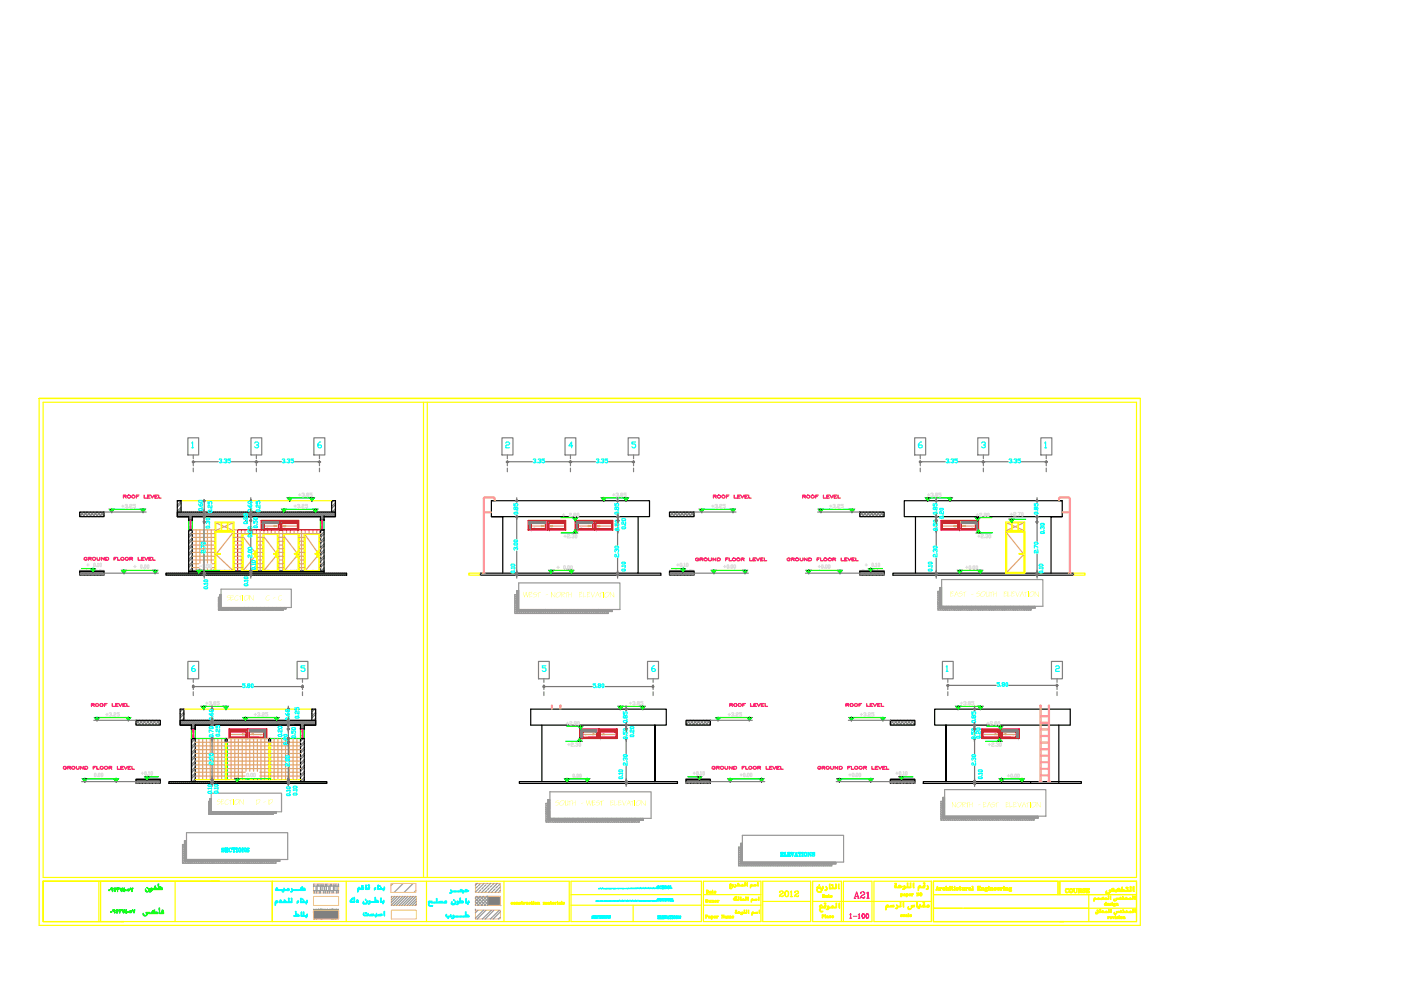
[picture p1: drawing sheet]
<svg xmlns="http://www.w3.org/2000/svg" width="297mm" height="210mm" viewBox="0 0 297 210" stroke-linecap="round" stroke-linejoin="round" font-family="sans-serif">
<!-- layer: 0 -->
<g fill="none" stroke="#000" stroke-width=".25">
<path d="M16.9 108.6h5.2v.9h-5.2zM37.6 106.2h.8M37.6 109.5h2.4M38.4 108.6v-2.4h-.8v3.3h2.4M40 110.3h.1M40 109.5h-2.4v-.9h33.5v.9h-2.4M40 112.3h.8zM40 111.5v10M40 110.3h.8M40 112.3h.8M40.8 110.3h.1M40.8 109.5h27.1"/>
<path d="M40.8 111.5v9.6M67.9 110.3h.1M67.9 112.3h.8zM67.9 110.3h.8M68.7 110.3h.1M68.7 109.5h.1M68.7 112.3v9.2M68.7 112.3h-.8v8.8M70.3 108.6v-2.4h.8v3.3h-2.4M104.2 109.5h33.5v-3.3h-33.5v3.3h2.4v12M104.2 106.2h.8M135.3 109.5v12h-33.5v.4h38.3v-.4h-4.8"/>
<path d="M141.9 108.6h5.3v.9h-5.3zM182.3 108.6h5.2v.9h-5.2zM194.1 109.5v12h33.5v.4h-38.3v-.4h4.8M224.5 106.2h.7M225.2 109.5h-33.5v-3.3h33.5v3.3h-2.4v12M16.9 121.5h5.2v.4h-5.2zM16.9 121.5v-.4h5.2v.4M35.2 121.5h38.3v.4h-38.3zM141.9 121.5h5.3v.4h-5.3zM141.9 121.5v-.4h5.3v.4M182.3 121.5h5.2v.4h-5.2zM182.3 121.5v-.4h5.2v.4"/>
<path d="M112.5 150.4h28.8v3.3h-28.8zM114.9 153.7v12M145.5 152.7h5.1v1h-5.1zM188.8 152.7h5.2v1h-5.2zM200.6 153.7v12h28.7v.4h-33.6v-.4h4.9zM220.5 150.4h-22.3v3.3h22.3M220.7 153.7h1.6M220.7 150.4h1.6M222.5 150.4h4.4v3.3h-4.4M224.5 153.7v12.4M110.1 165.7h28.8v-12v12h4.7v.4h-33.5zM145.5 165.7h5.1v.4h-5.1z"/>
<path d="M145.5 165.7v-.4h5.1v.4M188.8 165.7h5.2v.4h-5.2zM188.8 165.7v-.4h5.2v.4M218.5 165.7v.4"/>
</g>
<g fill="none" stroke="#dcdcdc" stroke-width=".25">
<path d="M18.4 119.8h.5M18.6 119.5v.5M19.9 119.5l.1-.1 .2 .1-.1 .6-.2-.1zM20.7 119.5l.1-.1v.7M21.2 119.5l.1-.1 .2 .1-.1 .6-.2-.1zM25.8 107.3h.5M26 107.1v.5M26.5 107.1l.2-.1 .3 .1-.2 .2M26.9 107.3l.1 .1-.1 .3-.4-.1M27.3 107.6v.1M27.5 107.1l.1-.1 .4 .1-.5 .3v.3h.5M28.6 119.9v.4"/>
<path d="M28.7 107h-.5v.2l.5 .1-.1 .4-.4-.1M29.8 119.9l.1-.2 .2 .2v.6l-.3-.2zM30.7 119.7l.3 .2-.1 .6-.3-.2zM31.2 119.9l.2-.2 .2 .2-.1 .6-.3-.2zM62.3 107.3h.5M62.6 107.1v.5M63 107.1l.4-.1 .1 .2-.2 .1M63.3 104.9h.5M63.4 107.3l.1 .1-.1 .3-.4-.1M63.5 104.7v.4M63.8 107.6v.1M64 104.7l.1-.2 .4 .2-.2 .2"/>
<path d="M64 107.1l.4-.1 .1 .2-.5 .2v.3h.5M64.4 104.9l.1 .2-.1 .2-.4-.2M64.7 105.1v.2M65.1 104.9l-.1-.1 .1-.3h.2l.1 .3-.4 .3 .3 .2 .1-.2-.1-.2M65.2 107h-.5v.2l.5 .1-.1 .4-.4-.1M66.2 104.5h-.5v.3l.5 .1-.2 .4-.3-.2M129.9 104.9h.5M130.1 104.7v.4M130.6 104.7l.4-.2 .1 .3-.2 .1M131 104.9l.1 .2-.1 .2-.4-.2M131.3 105.1v.2M131.7 104.9l-.1-.1 .1-.3h.2l.1 .3-.4 .3 .3 .2 .1-.2-.1-.2"/>
<path d="M132.8 104.5h-.5v.3l.5 .1-.2 .4-.3-.2M143.5 119.8h.5M143.7 119.5v.5M144.2 119.5l.1-.1 .3 .1-.2 .6-.2-.1zM145 119.5l.2-.1v.7M145.6 119.4l.3 .1-.1 .6-.3-.1zM150.9 107.3h.5M151.1 107.1v.5M151.6 107.1l.4-.1 .1 .2-.3 .1M152 107.3l.1 .1-.1 .3-.4-.1M152.3 107.6v.1M152.6 107.1l.1-.1 .3 .1-.4 .3v.3h.4"/>
<path d="M153.7 119.9v.4M153.8 107h-.5v.2l.5 .1-.2 .4-.3-.1M154.3 119.7l.2 .2-.1 .6-.2-.2zM155 119.9l.1-.2 .3 .2-.2 .6-.2-.2zM155.6 119.9l.1-.2 .3 .2-.2 .6-.2-.2zM173.7 119.9v.4M174.3 119.7l.2 .2-.1 .6-.2-.2zM175 119.9l.1-.2 .3 .2-.1 .6-.3-.2zM175.7 119.7l.3 .2-.1 .6-.3-.2zM175.9 107.3h.5M176.1 107.1v.5M176.6 107.1l.4-.1 .1 .2-.2 .1"/>
<path d="M177 107.3l.1 .1-.1 .3-.4-.1M177.3 107.6v.1M177.6 107.1l.1-.1 .4 .1-.5 .3v.3h.5M178.8 107h-.5v.2l.5 .1-.2 .4-.3-.1M183.4 119.8h.5M183.6 119.5v.5M185 119.4l.2 .1-.1 .6-.2-.1zM185.7 119.5l.1-.1v.7M186.2 119.5l.1-.1 .2 .1-.1 .6-.2-.1zM196.6 104.9h.5M196.9 104.7v.4M197.4 104.7l.3-.2 .2 .3-.3 .1"/>
<path d="M197.7 104.9l.2 .2-.2 .2-.3-.2M198.1 105.1v.2M198.5 104.9l-.2-.1 .2-.3h.2l.1 .3-.5 .3 .4 .2 .1-.2-.1-.2M199.5 104.5h-.4v.3l.4 .1-.1 .4-.3-.2M207 109.2h.5M207.2 108.9v.5M207.3 113.7h.5M207.5 113.4v.5M207.7 108.9h.5l-.1 .3-.4 .1v.2h.5M208 113.4l.1-.1 .4 .1-.1 .3-.4 .1v.2h.5M208.4 109.4v.1M208.7 113.9v.1"/>
<path d="M208.8 109.2l-.1-.2 .1-.2h.2l.1 .2-.3 .2-.1 .2h.4l-.1-.2M209 113.4l.3-.1 .2 .3-.3 .1M209.3 113.7l.2 .1-.2 .2-.3-.1M209.4 108.9h.3v.5l-.1 .1-.2-.1zM209.7 113.4l.1-.1 .3 .1-.2 .6-.2-.1zM214.2 109h.5M214.4 108.8v.5M214.9 108.8l.1-.1 .4 .1-.1 .2-.4 .2v.2h.5M215.6 109.3v.1M215.9 108.7h.4l-.3 .7M216.6 108.8l.1-.1 .2 .1v.5l-.1 .1-.2-.1zM20.4 120v.1"/>
<path d="M20.7 120.1h.2M28.4 120.1h.4M30.4 120.3v.2M144.8 120v.1M145 120.1h.3M153.5 120.1h.4M154.8 120.3v.2M173.5 120.1h.4M174.8 120.3v.2M185.5 120v.1M185.7 120.1h.2M133.4 149.1h.5"/>
<path d="M133.7 148.9v.4M134.2 148.9l.3-.2 .1 .3-.2 .1M134.5 149.1l.1 .1-.1 .3-.3-.2M134.9 149.3v.2M135.2 149.1v-.4l.4 .2-.5 .3 .1 .3 .4-.2-.1-.2M136.3 148.7h-.5v.3l.5 .1-.1 .4-.4-.2M154.4 151.5h.5M154.6 151.2v.6M155.1 151.2l.1-.1 .4 .1-.3 .3M155.4 151.5l.2 .3h-.5M155.8 151.8h.1M156 151.2l.4-.1 .1 .3-.5 .2v.2h.5"/>
<path d="M157.2 151.1h-.4v.3l.4 .1-.1 .3h-.3M182.4 151.5h.5M182.6 151.2v.6M183.1 151.2l.2-.1 .3 .1-.3 .3M183.5 151.5l.1 .3h-.5M183.9 151.8h.1M184.1 151.2l.1-.1 .4 .1-.2 .3-.3 .1v.2h.5M185.3 151.1h-.5v.3l.5 .1-.1 .3h-.4M203.6 149.1h.5M203.8 148.9v.4M204.3 148.9l.4-.2 .1 .3-.2 .1M204.7 149.1l.1 .1-.1 .3-.4-.2"/>
<path d="M205 149.3v.2M205.4 149.1l-.1-.1 .1-.3 .3 .2-.4 .3 .1 .3 .3-.2-.1-.2M206.5 148.7h-.5v.3l.5 .1-.2 .4-.3-.2M147 163.9h.4M147.2 163.7v.5M147.7 163.7h.3l-.1 .6-.2-.1zM148.3 164.2v.1M148.5 163.7l.1-.1v.7M148.5 164.3h.3M149 163.7h.4l-.2 .6-.2-.1zM156.9 164.3h.5M157.1 164.1v.4"/>
<path d="M157.6 164.1l.2-.2 .2 .2-.1 .6-.3-.2zM158.2 164.5v.2M158.5 164.1l.1-.2 .2 .2-.1 .6-.2-.2zM159.2 163.9l.2 .2-.1 .6-.2-.2zM180 164.3h.5M180.2 164.1v.4M180.7 164.1l.1-.2 .3 .2-.2 .6-.2-.2zM181.3 164.5v.2M181.5 164.1l.2-.2 .2 .2-.1 .6-.3-.2zM182.1 164.1l.1-.2 .3 .2-.1 .6-.3-.2zM189.9 163.9h.5M190.2 163.7v.5"/>
<path d="M190.7 163.7h.3l-.1 .6-.2-.1zM191.3 164.2v.1M191.5 163.7l.1-.1v.7M191.5 164.3h.2M192 163.7h.3l-.1 .6-.2-.1z"/>
</g>
<g fill="none" stroke="#0f0" stroke-width=".25">
<path d="M23.2 108l.5 .6M23.7 107.8v.8l.5-.6M29.8 108l.5 .6M30.3 107.8v.8l.5-.6h-7.1M59.7 108l.5 .6M60.2 107.8v.8l.5-.6M60.9 105.6l.5 .6M61.4 105.4v.8l.5-.6M61.4 105.6h4.8M65.7 105.6l.4 .6M66.1 105.4v.8l.5-.6M66.4 108l.4 .6"/>
<path d="M66.8 107.8v.8l.6-.6h-7.2M119 109.8h3.1M119 113h3.1M121.5 113l.5-.6v.7M122 109.6v.7l-.5-.5M122 112.4l.4 .6M122.4 109.8l-.4 .5M127.5 105.6l.5 .6M128 105.4v.8l.5-.6M128 105.6h4.8M132.2 105.6l.5 .6M132.7 105.4v.8l.5-.6"/>
<path d="M148.3 108l.5 .6M148.8 107.8v.8l.4-.6M154.9 108l.5 .6M155.4 107.8v.8l.5-.6h-7.1M174 107.8v.8l-.5-.6h7.2M174.5 108l-.5 .6M180.7 107.8v.8l-.5-.6M181.1 108l-.4 .6M196.6 105.6h4.8M196.7 105.4v.8l-.5-.6M197.2 105.6l-.5 .6M201.4 105.4v.8l-.4-.6"/>
<path d="M201.9 105.6l-.5 .6M206.8 109.8l.5 .5 .5-.5M207.1 109.8h3.2M207.3 113h3.1M207.5 112.4l-.5 .6M207.9 113l-.4-.6v.7M214 110.1l.5 .6M214.3 110.1h3.2M214.5 109.9v.8l.5-.6M17.3 120.6h2.3M19.2 120.6l.5 .5M19.7 120.4v.7l.5-.5"/>
<path d="M25.8 120.9l.4 .6M25.9 120.9h7.1M26.2 120.8v.7l.6-.6M32.4 120.9l.5 .6M32.9 120.8v.7l.5-.6M142.4 120.6h2.3M144.3 120.6l.5 .5M144.8 120.4v.7l.5-.5M150.8 120.9l.5 .6M151 120.9h7.1M151.3 120.8v.7l.5-.6M157.5 120.9l.5 .6"/>
<path d="M158 120.8v.7l.5-.6M171.3 120.9h7.1M171.5 120.8v.7l-.6-.6M171.9 120.9l-.4 .6M178.1 120.8v.7l-.5-.6M178.6 120.9l-.5 .6M184.6 120.4v.7l-.4-.5M184.7 120.6h2.4M185.1 120.6l-.5 .5M119.9 157.2h3.2M120.1 154h3.1M122.4 157.2l.5-.6v.7"/>
<path d="M122.9 156.6l.5 .6M123.1 153.8v.7l-.5-.5M123.6 154l-.5 .5M131.1 149.8l.4 .6M131.5 149.6v.8l.5-.6M131.5 149.8h4.8M135.8 149.8l.5 .6M136.3 149.6v.8l.4-.6M151.8 152.1l.4 .6M152.2 152v.7l.5-.6M158.4 152.1l.5 .6M158.9 152v.7l.5-.6h-7.2"/>
<path d="M180.5 152v.7l-.5-.6h7.2M181 152.1l-.5 .6M187.2 152v.7l-.5-.6M187.7 152.1l-.5 .6M203.1 149.8h4.8M203.2 149.6v.8l-.6-.6M203.6 149.8l-.4 .6M207.9 149.6v.8l-.5-.6M208.4 149.8l-.5 .6M145.8 164.7h2.4M147.8 164.7l.5 .6M148.3 164.6v.7l.5-.6"/>
<path d="M154.3 165.1l.5 .6M154.4 165.1h7.2M154.8 165v.7l.5-.6M161 165.1l.5 .6M161.5 165v.7l.4-.6M177.8 165.1h7.2M178 165v.7l-.5-.6M178.4 165.1l-.4 .6M184.6 165v.7l-.5-.6M185.1 165.1l-.5 .6M191.1 164.6v.7l-.5-.6M191.2 164.7h2.4"/>
<path d="M191.6 164.7l-.5 .6"/>
</g>
<!-- layer: HATCH -->
<g fill="#000" stroke="#000" stroke-width=".21">
<path d="M23.2 108h.5v.6zM23.7 108v.6l.5-.6z"/>
<path d="M29.8 108h.5v.6zM30.3 108v.6l.5-.6z"/>
<path d="M59.7 108h.5v.6zM60.2 108v.6l.5-.6z"/>
<path d="M60.9 105.6h.5v.6zM61.4 105.6v.6l.5-.6z"/>
<path d="M65.7 105.6h.4v.6zM66.1 105.6v.6l.5-.6z"/>
<path d="M66.4 108h.4v.6zM66.8 108v.6l.6-.6z"/>
<path d="M121.5 109.8h.5v.5zM122 109.8v.5l.4-.5z"/>
<path d="M122 112.4l-.5 .6h.5zM122 112.4l.4 .6h-.4z"/>
<path d="M127.5 105.6h.5v.6zM128 105.6v.6l.5-.6z"/>
<path d="M132.2 105.6h.5v.6zM132.7 105.6v.6l.5-.6z"/>
<path d="M148.3 108h.5v.6zM148.8 108v.6l.4-.6z"/>
<path d="M154.9 108h.5v.6zM155.4 108v.6l.5-.6z"/>
<path d="M173.5 108h.5v.6zM174 108v.6l.5-.6z"/>
<path d="M180.2 108h.5v.6zM180.7 108v.6l.4-.6z"/>
<path d="M196.2 105.6h.5v.6zM196.7 105.6v.6l.5-.6z"/>
<path d="M201 105.6h.4v.6zM201.4 105.6v.6l.5-.6z"/>
<path d="M206.8 109.8h.5v.5zM207.3 109.8v.5l.5-.5z"/>
<path d="M207.5 112.4l-.5 .6h.5zM207.5 112.4l.4 .6h-.4z"/>
<path d="M214 110.1h.5v.6zM214.5 110.1v.6l.5-.6z"/>
<path d="M19.2 120.6h.5v.5zM19.7 120.6v.5l.5-.5z"/>
<path d="M25.8 120.9h.4v.6zM26.2 120.9v.6l.6-.6z"/>
<path d="M32.4 120.9h.5v.6zM32.9 120.9v.6l.5-.6z"/>
<path d="M144.3 120.6h.5v.5zM144.8 120.6v.5l.5-.5z"/>
<path d="M150.8 120.9h.5v.6zM151.3 120.9v.6l.5-.6z"/>
<path d="M157.5 120.9h.5v.6zM158 120.9v.6l.5-.6z"/>
<path d="M170.9 120.9h.6v.6zM171.5 120.9v.6l.4-.6z"/>
<path d="M177.6 120.9h.5v.6zM178.1 120.9v.6l.5-.6z"/>
<path d="M184.2 120.6h.4v.5zM184.6 120.6v.5l.5-.5z"/>
<path d="M122.9 156.6l-.5 .6h.5zM122.9 156.6l.5 .6h-.5z"/>
<path d="M122.6 154h.5v.5zM123.1 154v.5l.5-.5z"/>
<path d="M131.1 149.8h.4v.6zM131.5 149.8v.6l.5-.6z"/>
<path d="M135.8 149.8h.5v.6zM136.3 149.8v.6l.4-.6z"/>
<path d="M151.8 152.1h.4v.6zM152.2 152.1v.6l.5-.6z"/>
<path d="M158.4 152.1h.5v.6zM158.9 152.1v.6l.5-.6z"/>
<path d="M180 152.1h.5v.6zM180.5 152.1v.6l.5-.6z"/>
<path d="M186.7 152.1h.5v.6zM187.2 152.1v.6l.5-.6z"/>
<path d="M202.6 149.8h.6v.6zM203.2 149.8v.6l.4-.6z"/>
<path d="M207.4 149.8h.5v.6zM207.9 149.8v.6l.5-.6z"/>
<path d="M147.8 164.7h.5v.6zM148.3 164.7v.6l.5-.6z"/>
<path d="M154.3 165.1h.5v.6zM154.8 165.1v.6l.5-.6z"/>
<path d="M161 165.1h.5v.6zM161.5 165.1v.6l.4-.6z"/>
<path d="M177.5 165.1h.5v.6zM178 165.1v.6l.4-.6z"/>
<path d="M184.1 165.1h.5v.6zM184.6 165.1v.6l.5-.6z"/>
<path d="M190.6 164.7h.5v.6zM191.1 164.7v.6l.5-.6z"/>
</g>
<!-- layer: HAT -->
<g fill="none" stroke="#808080" stroke-width=".25">
<path d="M16.9 109.1l.5 .4M16.9 109.5l.8-.9 1.1 .9M17.1 108.6l.9 .9M17.1 108.6l-.2 .2M18.5 108.6l1 .9M18.5 108.6l-1 .9M18.9 109.5l1-.9 1 .9M19.2 108.6l1 .9M19.2 108.6l-1 .9M20.6 108.6l1 .9M20.6 108.6l-1 .9M21.3 108.6l.8 .7"/>
<path d="M21.3 108.6l-1 .9M22.1 108.6h8.9M22.1 108.7l-.1-.1-1 .9M22.1 109.2l-.4 .3M141.9 109.1l.5 .4M142.1 108.6l1 .9M142.2 108.6l-.3 .2M142.8 108.6l1 .9M142.9 108.6l-1 .9M143.6 108.6l.9 .9M143.6 108.6l-1 .9M144 109.5l.9-.9 1.1 .9"/>
<path d="M144.2 108.6l1 .9M144.3 108.6l-1 .9M145.7 108.6l.9 .9M145.7 108.6l-1 .9M146.3 108.6l.9 .7M146.4 108.6l-1 .9M147.2 108.6h8.8M147.2 108.7l-.1-.1-1 .9M147.2 109.2l-.4 .3M173.4 108.6h8.9M182.3 109.3l.7-.7 1 .9M182.3 109.2l.3 .3"/>
<path d="M182.3 108.6l1 .9M182.4 108.6l-.1 .1M183.7 108.6l1 .9M183.8 108.6l-1 .9M184.2 109.5l1-.9 .9 .9M184.4 108.6l1 .9M184.5 108.6l-1 .9M185.8 108.6l1 .9M185.9 108.6l-1 .9M187.5 109.5l-.9-.9-1 .9M187.5 108.8l-.2-.2-1 .9M187.5 109.1l-.5 .4"/>
<path d="M16.9 121.2h.1M16.9 121.5h.1M16.9 121.4h.1M17 121.3h.1M17 121.5h.1M17 121.4h.1M17 121.1h.1M17 121.5l.4 .4M17.1 121.5h.1M17.1 121.4h.1M17.1 121.3h.1M17.1 121.2h.1"/>
<path d="M17.2 121.3h.1M17.2 121.5h.1M17.2 121.4h.1M17.3 121.5h.1M17.3 121.4h.1M17.3 121.3h.1M17.3 121.1h.1M17.3 121.5l-.4 .4M17.4 121.5h.1M17.4 121.4h.1M17.4 121.2h.1M17.4 121.3h.1"/>
<path d="M17.5 121.4h.1M17.5 121.3h.1M17.5 121.2h.1M17.6 121.5h.1M17.6 121.3h.1M17.6 121.2h.1M17.6 121.4h.1M17.6 121.1h.1M17.7 121.2h.1M17.7 121.4h.1M17.7 121.3h.1M17.7 121.5h.1"/>
<path d="M17.7 121.5l.4 .4M17.8 121.5h.1M17.8 121.3h.1M17.8 121.2h.1M17.8 121.4h.1M17.9 121.2h.1M17.9 121.4h.1M17.9 121.3h.1M17.9 121.1h.1M18 121.5h.1M18 121.3h.1M18 121.2h.1"/>
<path d="M18 121.4h.1M18 121.5l-.4 .4M18.1 121.2h.1M18.1 121.3h.1M18.1 121.5h.1M18.1 121.4h.1M18.2 121.4h.1M18.2 121.1h.1M18.2 121.5h.1M18.2 121.3h.1M18.2 121.2h.1M18.3 121.1h.1"/>
<path d="M18.3 121.3h.1M18.3 121.4h.1M18.3 121.5h.1M18.3 121.2h.1M18.4 121.3h.1M18.4 121.5h.1M18.4 121.2h.1M18.4 121.4h.1M18.4 121.5l.4 .4M18.5 121.3h.1M18.5 121.4h.1M18.5 121.5h.1"/>
<path d="M18.5 121.2h.1M18.6 121.3h.1M18.6 121.4h.1M18.6 121.5h.1M18.6 121.2h.1M18.7 121.5h.1M18.7 121.3h.1M18.7 121.2h.1M18.7 121.4h.1M18.7 121.5l-.4 .4M18.8 121.5h.1M18.8 121.3h.1"/>
<path d="M18.8 121.4h.1M18.8 121.2h.1M18.8 121.1h.1M18.9 121.5h.1M18.9 121.3h.1M18.9 121.1h.1M18.9 121.4h.1M18.9 121.2h.1M19 121.5h.1M19 121.2h.1M19 121.4h.1M19 121.3h.1"/>
<path d="M19.1 121.4h.1M19.1 121.2h.1M19.1 121.5h.1M19.1 121.3h.1M19.1 121.1h.1M19.1 121.5l.4 .4M19.2 121.4h.1M19.3 121.4h.1M19.3 121.2h.1M19.3 121.5h.1M19.3 121.3h.1M19.3 121.1h.1"/>
<path d="M19.4 121.4h.1M19.4 121.3h.1M19.4 121.2h.1M19.4 121.5l-.4 .4M19.5 121.4h.1M19.5 121.2h.1M19.5 121.3h.1M19.6 121.4h.1M19.6 121.2h.1M19.6 121.5h.1M19.6 121.3h.1M19.7 121.1h.1"/>
<path d="M19.7 121.4h.1M19.7 121.3h.1M19.8 121.4h.1M19.8 121.2h.1M19.8 121.3h.1M19.8 121.5h.1M19.8 121.5l.4 .4M19.9 121.5h.1M19.9 121.1h.1M19.9 121.4h.1M19.9 121.3h.1M20 121.3h.1"/>
<path d="M20 121.5h.1M20 121.4h.1M20 121.2h.1M20.1 121.5h.1M20.1 121.4h.1M20.1 121.3h.1M20.1 121.1h.1M20.1 121.5l-.4 .4M20.2 121.3h.1M20.2 121.2h.1M20.2 121.5h.1M20.2 121.4h.1"/>
<path d="M20.3 121.3h.1M20.3 121.5h.1M20.3 121.4h.1M20.3 121.1h.1M20.4 121.3h.1M20.4 121.4h.1M20.4 121.2h.1M20.4 121.5h.1M20.5 121.1h.1M20.5 121.5h.1M20.5 121.4h.1M20.5 121.3h.1"/>
<path d="M20.5 121.5l.4 .4M20.6 121.3h.1M20.6 121.5h.1M20.6 121.2h.1M20.6 121.4h.1M20.7 121.4h.1M20.7 121.2h.1M20.7 121.1h.1M20.7 121.3h.1M20.8 121.2h.1M20.8 121.5h.1M20.8 121.4h.1"/>
<path d="M20.8 121.5l-.4 .4M20.9 121.4h.1M20.9 121.2h.1M21 121.4h.1M21 121.3h.1M21 121.2h.1M21 121.5h.1M21.1 121.4h.1M21.1 121.2h.1M21.1 121.5h.1M21.1 121.3h.1M21.1 121.1h.1"/>
<path d="M21.2 121.4h.1M21.2 121.5h.1M21.2 121.2h.1M21.2 121.3h.1M21.3 121.1h.1M21.3 121.5h.1M21.3 121.4h.1M21.3 121.3h.1M21.3 121.5l.3 .4M21.4 121.4h.1M21.4 121.1h.1M21.5 121.1h.1"/>
<path d="M21.5 121.5h.1M21.5 121.4h.1M21.5 121.2h.1M21.5 121.3h.1M21.5 121.5l-.4 .4M21.6 121.3h.1M21.6 121.4h.1M21.6 121.5h.1M21.6 121.2h.1M21.7 121.5h.1M21.7 121.4h.1M21.7 121.2h.1"/>
<path d="M21.7 121.3h.1M21.7 121.1h.1M21.8 121.4h.1M21.8 121.3h.1M21.8 121.5h.1M21.8 121.2h.1M21.9 121.5h.1M21.9 121.4h.1M21.9 121.2h.1M21.9 121.3h.1M21.9 121.5l.2 .2M22 121.4h.1"/>
<path d="M22 121.3h.1M22 121.1h.1M22 121.5h.1M22.1 121.4h.1M22.1 121.5h.1M22.1 121.3h.1M22.1 121.5h11.5M22.1 121.7l-.3 .2M141.9 121.4h.1M142 121.2h.1M142 121.4h.1M142 121.5h.1"/>
<path d="M142.1 121.3h.1M142.1 121.5l.4 .4M142.1 121.5h.1M142.1 121.2h.1M142.2 121.5h.1M142.2 121.3h.1M142.2 121.4h.1M142.2 121.2h.1M142.3 121.3h.1M142.4 121.5h.1M142.4 121.3h.1M142.4 121.4h.1"/>
<path d="M142.4 121.1h.1M142.4 121.5l-.4 .4M142.5 121.5h.1M142.5 121.4h.1M142.5 121.2h.1M142.5 121.3h.1M142.6 121.4h.1M142.6 121.2h.1M142.6 121.3h.1M142.7 121.4h.1M142.7 121.5h.1M142.7 121.3h.1"/>
<path d="M142.7 121.2h.1M142.8 121.4h.1M142.8 121.5h.1M142.8 121.5l.4 .4M142.8 121.2h.1M142.8 121.3h.1M142.9 121.4h.1M142.9 121.5h.1M142.9 121.3h.1M142.9 121.2h.1M143 121.2h.1M143 121.4h.1"/>
<path d="M143 121.3h.1M143 121.1h.1M143.1 121.4h.1M143.1 121.5h.1M143.1 121.3h.1M143.1 121.2h.1M143.1 121.5l-.4 .4M143.2 121.2h.1M143.2 121.4h.1M143.2 121.3h.1M143.2 121.5h.1M143.3 121.1h.1"/>
<path d="M143.3 121.4h.1M143.3 121.5h.1M143.3 121.3h.1M143.4 121.1h.1M143.4 121.4h.1M143.4 121.3h.1M143.4 121.5h.1M143.4 121.2h.1M143.5 121.3h.1M143.5 121.5h.1M143.5 121.2h.1M143.5 121.4h.1"/>
<path d="M143.5 121.5l.4 .4M143.6 121.4h.1M143.6 121.5h.1M143.6 121.2h.1M143.6 121.3h.1M143.6 121.1h.1M143.7 121.3h.1M143.7 121.2h.1M143.7 121.5h.1M143.8 121.5h.1M143.8 121.3h.1M143.8 121.2h.1"/>
<path d="M143.8 121.4h.1M143.8 121.5l-.4 .4M143.9 121.3h.1M143.9 121.4h.1M143.9 121.5h.1M143.9 121.1h.1M144 121.5h.1M144 121.3h.1M144 121.2h.1M144 121.4h.1M144.1 121.3h.1M144.1 121.2h.1"/>
<path d="M144.1 121.4h.1M144.1 121.5h.1M144.1 121.1h.1M144.2 121.4h.1M144.2 121.2h.1M144.2 121.5l.4 .4M144.3 121.2h.1M144.3 121.4h.1M144.3 121.3h.1M144.3 121.1h.1M144.4 121.4h.1M144.4 121.5h.1"/>
<path d="M144.4 121.3h.1M144.4 121.2h.1M144.5 121.4h.1M144.5 121.2h.1M144.5 121.5l-.4 .4M144.6 121.4h.1M144.6 121.3h.1M144.6 121.2h.1M144.6 121.5h.1M144.7 121.4h.1M144.7 121.2h.1M144.7 121.5h.1"/>
<path d="M144.7 121.3h.1M144.7 121.1h.1M144.8 121.4h.1M144.8 121.1h.1M144.9 121.4h.1M144.9 121.2h.1M144.9 121.3h.1M144.9 121.1h.1M144.9 121.5h.1M144.9 121.5l.4 .4M145 121.4h.1M145 121.3h.1"/>
<path d="M145.1 121.5h.1M145.1 121.4h.1M145.1 121.2h.1M145.1 121.3h.1M145.2 121.5h.1M145.2 121.1h.1M145.2 121.3h.1M145.2 121.4h.1M145.2 121.5l-.4 .4M145.2 121.2h.1M145.3 121.5h.1M145.3 121.4h.1"/>
<path d="M145.3 121.2h.1M145.3 121.3h.1M145.4 121.4h.1M145.4 121.3h.1M145.4 121.1h.1M145.4 121.5h.1M145.5 121.3h.1M145.5 121.2h.1M145.5 121.5h.1M145.5 121.4h.1M145.6 121.4h.1M145.6 121.3h.1"/>
<path d="M145.6 121.1h.1M145.6 121.5h.1M145.6 121.5l.4 .4M145.7 121.2h.1M145.7 121.3h.1M145.7 121.5h.1M145.7 121.4h.1M145.8 121.4h.1M145.8 121.2h.1M145.8 121.3h.1M145.8 121.1h.1M145.9 121.2h.1"/>
<path d="M145.9 121.4h.1M145.9 121.5h.1M145.9 121.5l-.4 .4M146 121.4h.1M146 121.2h.1M146 121.3h.1M146.1 121.4h.1M146.1 121.2h.1M146.1 121.3h.1M146.1 121.5h.1M146.2 121.4h.1M146.2 121.2h.1"/>
<path d="M146.2 121.3h.1M146.2 121.1h.1M146.2 121.5h.1M146.3 121.4h.1M146.3 121.5h.1M146.3 121.2h.1M146.3 121.3h.1M146.3 121.5l.4 .4M146.3 121.1h.1M146.4 121.4h.1M146.4 121.1h.1M146.4 121.5h.1"/>
<path d="M146.4 121.3h.1M146.5 121.4h.1M146.5 121.1h.1M146.6 121.4h.1M146.6 121.1h.1M146.6 121.5h.1M146.6 121.2h.1M146.6 121.3h.1M146.6 121.5l-.4 .4M146.7 121.3h.1M146.7 121.2h.1M146.7 121.5h.1"/>
<path d="M146.7 121.4h.1M146.8 121.5h.1M146.8 121.4h.1M146.8 121.1h.1M146.8 121.3h.1M146.9 121.4h.1M146.9 121.3h.1M146.9 121.5h.1M146.9 121.2h.1M147 121.5h.1M147 121.4h.1M147 121.3h.1"/>
<path d="M147 121.2h.1M147 121.5l.2 .2M147.1 121.4h.1M147.1 121.3h.1M147.1 121.1h.1M147.1 121.5h.1M147.2 121.5h.1M147.2 121.5h11.5M147.2 121.7l-.3 .2M170.8 121.5h11.5M182.3 121.3h.1M182.3 121.5h.1"/>
<path d="M182.3 121.4h.1M182.3 121.7l.2 .2M182.3 121.1h.1M182.4 121.3h.1M182.4 121.4h.1M182.4 121.5l-.1 .2M182.5 121.5h.1M182.5 121.2h.1M182.5 121.4h.1M182.5 121.3h.1M182.6 121.3h.1M182.6 121.4h.1"/>
<path d="M182.6 121.1h.1M182.7 121.5h.1M182.7 121.2h.1M182.7 121.4h.1M182.8 121.3h.1M182.8 121.4h.1M182.8 121.2h.1M182.8 121.5h.1M182.8 121.5l.4 .4M182.9 121.1h.1M182.9 121.4h.1M182.9 121.5h.1"/>
<path d="M182.9 121.2h.1M183 121.4h.1M183 121.3h.1M183 121.1h.1M183 121.5h.1M183.1 121.1h.1M183.1 121.4h.1M183.1 121.5h.1M183.1 121.3h.1M183.1 121.5l-.4 .4M183.1 121.2h.1M183.2 121.4h.1"/>
<path d="M183.2 121.2h.1M183.2 121.5h.1M183.2 121.3h.1M183.3 121.4h.1M183.3 121.5h.1M183.3 121.2h.1M183.3 121.3h.1M183.4 121.4h.1M183.4 121.3h.1M183.5 121.2h.1M183.5 121.4h.1M183.5 121.5h.1"/>
<path d="M183.5 121.5l.4 .4M183.6 121.2h.1M183.6 121.4h.1M183.6 121.1h.1M183.6 121.3h.1M183.7 121.2h.1M183.7 121.4h.1M183.7 121.5h.1M183.7 121.3h.1M183.8 121.3h.1M183.8 121.5h.1M183.8 121.4h.1"/>
<path d="M183.8 121.5l-.4 .4M183.9 121.5h.1M183.9 121.1h.1M183.9 121.3h.1M183.9 121.4h.1M183.9 121.2h.1M184 121.3h.1M184 121.4h.1M184 121.2h.1M184 121.5h.1M184 121.1h.1M184.1 121.3h.1"/>
<path d="M184.1 121.5h.1M184.2 121.3h.1M184.2 121.5h.1M184.2 121.2h.1M184.2 121.4h.1M184.2 121.5l.4 .4M184.2 121.1h.1M184.3 121.5h.1M184.3 121.3h.1M184.4 121.3h.1M184.4 121.2h.1M184.4 121.4h.1"/>
<path d="M184.4 121.1h.1M184.4 121.5h.1M184.5 121.1h.1M184.5 121.5h.1M184.5 121.4h.1M184.5 121.5l-.4 .4M184.6 121.4h.1M184.6 121.2h.1M184.6 121.3h.1M184.6 121.1h.1M184.7 121.1h.1M184.7 121.3h.1"/>
<path d="M184.7 121.4h.1M184.7 121.2h.1M184.7 121.5h.1M184.8 121.2h.1M184.8 121.4h.1M184.8 121.5h.1M184.8 121.3h.1M184.9 121.2h.1M184.9 121.4h.1M184.9 121.3h.1M184.9 121.5l.4 .4M185 121.4h.1"/>
<path d="M185 121.3h.1M185 121.2h.1M185 121.5h.1M185.1 121.2h.1M185.1 121.4h.1M185.1 121.1h.1M185.1 121.3h.1M185.1 121.5h.1M185.2 121.4h.1M185.2 121.2h.1M185.2 121.5l-.4 .4M185.3 121.2h.1"/>
<path d="M185.3 121.4h.1M185.3 121.5h.1M185.3 121.1h.1M185.3 121.3h.1M185.4 121.5h.1M185.4 121.4h.1M185.4 121.2h.1M185.5 121.3h.1M185.5 121.5h.1M185.5 121.1h.1M185.5 121.4h.1M185.6 121.5h.1"/>
<path d="M185.6 121.2h.1M185.6 121.4h.1M185.6 121.3h.1M185.6 121.5l.4 .4M185.7 121.3h.1M185.7 121.5h.1M185.7 121.2h.1M185.7 121.4h.1M185.8 121.3h.1M185.8 121.1h.1M185.8 121.5h.1M185.8 121.4h.1"/>
<path d="M185.8 121.2h.1M185.9 121.3h.1M185.9 121.4h.1M185.9 121.2h.1M185.9 121.5h.1M185.9 121.5l-.4 .4M186 121.3h.1M186 121.2h.1M186 121.4h.1M186 121.5h.1M186.1 121.3h.1M186.1 121.1h.1"/>
<path d="M186.1 121.4h.1M186.1 121.2h.1M186.1 121.5h.1M186.2 121.4h.1M186.2 121.2h.1M186.2 121.3h.1M186.3 121.3h.1M186.3 121.5h.1M186.3 121.2h.1M186.3 121.4h.1M186.3 121.5l.4 .4M186.4 121.2h.1"/>
<path d="M186.4 121.3h.1M186.4 121.5h.1M186.4 121.4h.1M186.4 121.1h.1M186.5 121.4h.1M186.5 121.2h.1M186.5 121.5h.1M186.6 121.2h.1M186.6 121.3h.1M186.6 121.5h.1M186.6 121.4h.1M186.6 121.5l-.4 .4"/>
<path d="M186.7 121.2h.1M186.7 121.4h.1M186.7 121.5h.1M186.7 121.1h.1M186.8 121.2h.1M186.8 121.3h.1M186.8 121.4h.1M186.9 121.3h.1M186.9 121.4h.1M186.9 121.5h.1M186.9 121.2h.1M187 121.2h.1"/>
<path d="M187 121.4h.1M187 121.5h.1M187 121.3h.1M187 121.5l.5 .4M187.1 121.4h.1M187.1 121.1h.1M187.1 121.3h.1M187.2 121.3h.1M187.2 121.4h.1M187.2 121.5h.1M187.2 121.2h.1M187.3 121.5h.1"/>
<path d="M187.3 121.3h.1M187.3 121.4h.1M187.3 121.2h.1M187.3 121.5l-.4 .4M187.4 121.3h.1M187.4 121.4h.1M187.4 121.5h.1M187.4 121.1h.1M187.4 121.2h.1M187.5 121.4h.1M145.5 153.3l.4 .4M145.6 152.7l1 1"/>
<path d="M145.7 152.7l-.2 .2M146.3 152.7l1 1M146.3 152.7l-.8 1M147 152.7l1 1M147.1 152.7l-1 1M147.7 152.7l1 1M147.8 152.7l-1 1M148.4 152.7l1 1M148.5 152.7l-1 1M149.1 152.7l1 1M149.2 152.7l-1 1M149.9 152.7l.7 .8"/>
<path d="M149.9 152.7l-1 1M150.5 152.7l.1 .1M150.6 152.7l-1 1M150.6 153.4l-.3 .3M150.6 152.7h8.9M179.9 152.7h8.9M188.8 153.5l.8-.8 .9 1M188.8 153.4l.3 .3M188.8 152.7l1 1M188.8 152.7v.1M190.2 152.7l1 1M190.3 152.7l-1 1"/>
<path d="M190.7 153.7l1-1 1 1M190.9 152.7l1 1M191 152.7l-1 1M192.4 152.7l.9 1M192.4 152.7l-1 1M193 152.7l1 1M193.1 152.7l-1 1M194 152.9l-.2-.2-1 1M194 153.3l-.5 .4M145.5 165.4h.1M145.5 165.6h.1M145.5 165.7h.1"/>
<path d="M145.5 165.5h.1M145.5 165.3h.1M145.6 165.4h.1M145.6 165.7l.4 .4M145.6 165.7h.1M145.6 165.5h.1M145.6 165.6h.1M145.7 165.7h.1M145.7 165.4h.1M145.7 165.5h.1M145.8 165.5h.1M145.8 165.6h.1"/>
<path d="M145.8 165.7h.1M145.8 165.4h.1M145.8 165.3h.1M145.9 165.6h.1M145.9 165.5h.1M145.9 165.7h.1M145.9 165.7l-.4 .4M145.9 165.4h.1M146 165.4h.1M146 165.5h.1M146 165.6h.1M146.1 165.6h.1"/>
<path d="M146.1 165.4h.1M146.1 165.5h.1M146.1 165.7h.1M146.1 165.3h.1M146.2 165.4h.1M146.2 165.6h.1M146.2 165.3h.1M146.3 165.6h.1M146.3 165.7h.1M146.3 165.7l.4 .4M146.3 165.4h.1M146.3 165.5h.1"/>
<path d="M146.3 165.3h.1M146.4 165.4h.1M146.4 165.6h.1M146.4 165.7h.1M146.5 165.6h.1M146.5 165.4h.1M146.5 165.3h.1M146.6 165.6h.1M146.6 165.7h.1M146.6 165.3h.1M146.6 165.4h.1M146.6 165.7l-.4 .4"/>
<path d="M146.6 165.5h.1M146.7 165.6h.1M146.7 165.4h.1M146.7 165.3h.1M146.8 165.7h.1M146.8 165.5h.1M146.8 165.3h.1M146.8 165.6h.1M146.9 165.3h.1M146.9 165.6h.1M146.9 165.4h.1M146.9 165.5h.1"/>
<path d="M146.9 165.7h.1M147 165.6h.1M147 165.5h.1M147 165.3h.1M147 165.7l.4 .4M147.1 165.7h.1M147.1 165.6h.1M147.1 165.4h.1M147.1 165.5h.1M147.1 165.3h.1M147.2 165.5h.1M147.2 165.6h.1"/>
<path d="M147.2 165.7h.1M147.2 165.3h.1M147.2 165.4h.1M147.3 165.7h.1M147.3 165.6h.1M147.3 165.4h.1M147.3 165.5h.1M147.3 165.7l-.4 .4M147.4 165.5h.1M147.4 165.6h.1M147.4 165.7h.1M147.4 165.3h.1"/>
<path d="M147.4 165.4h.1M147.5 165.6h.1M147.5 165.4h.1M147.6 165.4h.1M147.6 165.5h.1M147.6 165.6h.1M147.6 165.3h.1M147.7 165.6h.1M147.7 165.4h.1M147.7 165.7h.1M147.7 165.7l.4 .4M147.8 165.4h.1"/>
<path d="M147.8 165.3h.1M147.8 165.7h.1M147.8 165.6h.1M147.8 165.5h.1M147.9 165.6h.1M147.9 165.4h.1M147.9 165.7h.1M148 165.6h.1M148 165.4h.1M148 165.7l-.4 .4M148 165.5h.1M148 165.3h.1"/>
<path d="M148.1 165.6h.1M148.1 165.4h.1M148.1 165.3h.1M148.1 165.5h.1M148.1 165.7h.1M148.2 165.6h.1M148.2 165.3h.1M148.2 165.4h.1M148.3 165.6h.1M148.3 165.3h.1M148.3 165.5h.1M148.3 165.4h.1"/>
<path d="M148.4 165.6h.1M148.4 165.7h.1M148.4 165.7l.4 .4M148.4 165.3h.1M148.4 165.5h.1M148.4 165.4h.1M148.5 165.5h.1M148.5 165.3h.1M148.5 165.6h.1M148.5 165.4h.1M148.5 165.7h.1M148.6 165.5h.1"/>
<path d="M148.6 165.3h.1M148.6 165.7h.1M148.7 165.7h.1M148.7 165.5h.1M148.7 165.6h.1M148.7 165.3h.1M148.7 165.7l-.4 .4M148.7 165.4h.1M148.8 165.6h.1M148.8 165.4h.1M148.8 165.7h.1M148.8 165.5h.1"/>
<path d="M148.8 165.3h.1M148.9 165.7h.1M148.9 165.6h.1M148.9 165.5h.1M148.9 165.4h.1M148.9 165.3h.1M149 165.7h.1M149 165.6h.1M149 165.4h.1M149 165.5h.1M149.1 165.6h.1M149.1 165.5h.1"/>
<path d="M149.1 165.3h.1M149.1 165.7h.1M149.1 165.4h.1M149.1 165.7l.4 .4M149.2 165.7h.1M149.2 165.6h.1M149.2 165.4h.1M149.2 165.3h.1M149.3 165.5h.1M149.3 165.3h.1M149.3 165.6h.1M149.4 165.4h.1"/>
<path d="M149.4 165.7h.1M149.4 165.6h.1M149.4 165.3h.1M149.4 165.7l-.4 .4M149.5 165.6h.1M149.5 165.5h.1M149.6 165.5h.1M149.6 165.6h.1M149.6 165.4h.1M149.6 165.7h.1M149.6 165.3h.1M149.7 165.6h.1"/>
<path d="M149.7 165.5h.1M149.7 165.3h.1M149.7 165.7h.1M149.7 165.4h.1M149.8 165.5h.1M149.8 165.6h.1M149.8 165.3h.1M149.8 165.7h.1M149.8 165.4h.1M149.8 165.7l.4 .4M149.9 165.6h.1M149.9 165.3h.1"/>
<path d="M149.9 165.7h.1M149.9 165.5h.1M149.9 165.4h.1M150 165.6h.1M150 165.3h.1M150 165.7h.1M150 165.4h.1M150.1 165.5h.1M150.1 165.6h.1M150.1 165.7l-.4 .4M150.2 165.5h.1M150.2 165.3h.1"/>
<path d="M150.2 165.7h.1M150.2 165.4h.1M150.2 165.6h.1M150.3 165.5h.1M150.3 165.6h.1M150.3 165.3h.1M150.3 165.4h.1M150.3 165.7h.1M150.4 165.5h.1M150.4 165.7h.1M150.4 165.6h.1M150.4 165.3h.1"/>
<path d="M150.5 165.7h.1M150.5 165.5h.1M150.5 165.4h.1M150.5 165.6h.1M150.5 165.7l.1 .1M150.6 165.6h.1M150.6 165.3h.1M150.6 165.5h.1M150.6 165.7h.1M150.6 165.9l-.2 .2M150.6 165.7h11.5M177.3 165.7h11.5"/>
<path d="M188.8 165.9l.2 .2M188.8 165.5h.1M188.8 165.6h.1M188.8 165.3h.1M188.8 165.7h.1M188.9 165.5h.1M188.9 165.6h.1M188.9 165.7l-.1 .1M189 165.7h.1M189 165.4h.1M189 165.5h.1M189 165.3h.1"/>
<path d="M189 165.6h.1M189.1 165.7h.1M189.1 165.6h.1M189.1 165.4h.1M189.1 165.5h.1M189.1 165.3h.1M189.2 165.7h.1M189.2 165.4h.1M189.2 165.5h.1M189.3 165.5h.1M189.3 165.6h.1M189.3 165.3h.1"/>
<path d="M189.3 165.7l.4 .4M189.4 165.4h.1M189.4 165.3h.1M189.4 165.6h.1M189.4 165.7h.1M189.5 165.5h.1M189.5 165.6h.1M189.5 165.3h.1M189.5 165.4h.1M189.5 165.7h.1M189.6 165.3h.1M189.6 165.4h.1"/>
<path d="M189.6 165.6h.1M189.6 165.7h.1M189.6 165.5h.1M189.6 165.7l-.4 .4M189.7 165.3h.1M189.7 165.6h.1M189.7 165.5h.1M189.7 165.4h.1M189.7 165.7h.1M189.8 165.6h.1M189.8 165.7h.1M189.8 165.4h.1"/>
<path d="M189.9 165.4h.1M189.9 165.6h.1M189.9 165.5h.1M190 165.3h.1M190 165.4h.1M190 165.6h.1M190 165.7h.1M190 165.7l.4 .4M190.1 165.4h.1M190.1 165.6h.1M190.1 165.5h.1M190.1 165.3h.1"/>
<path d="M190.2 165.4h.1M190.2 165.6h.1M190.2 165.7h.1M190.2 165.5h.1M190.2 165.3h.1M190.3 165.4h.1M190.3 165.7h.1M190.3 165.6h.1M190.3 165.3h.1M190.3 165.5h.1M190.3 165.7l-.4 .4M190.4 165.6h.1"/>
<path d="M190.4 165.4h.1M190.4 165.5h.1M190.4 165.7h.1M190.5 165.5h.1M190.5 165.4h.1M190.5 165.6h.1M190.5 165.3h.1M190.5 165.7h.1M190.6 165.7h.1M190.6 165.4h.1M190.6 165.5h.1M190.6 165.6h.1"/>
<path d="M190.7 165.5h.1M190.7 165.4h.1M190.7 165.6h.1M190.7 165.7h.1M190.7 165.7l.4 .4M190.8 165.7h.1M190.8 165.3h.1M190.8 165.5h.1M190.8 165.6h.1M190.9 165.5h.1M190.9 165.4h.1M190.9 165.6h.1"/>
<path d="M191 165.3h.1M191 165.5h.1M191 165.6h.1M191 165.7h.1M191 165.4h.1M191 165.7l-.4 .4M191.1 165.6h.1M191.1 165.3h.1M191.1 165.4h.1M191.1 165.5h.1M191.2 165.3h.1M191.2 165.5h.1"/>
<path d="M191.2 165.6h.1M191.2 165.4h.1M191.3 165.6h.1M191.3 165.7h.1M191.3 165.4h.1M191.3 165.3h.1M191.3 165.5h.1M191.4 165.4h.1M191.4 165.3h.1M191.4 165.5h.1M191.4 165.6h.1M191.4 165.7l.4 .4"/>
<path d="M191.5 165.6h.1M191.5 165.4h.1M191.5 165.7h.1M191.6 165.4h.1M191.6 165.6h.1M191.6 165.3h.1M191.6 165.5h.1M191.6 165.7h.1M191.7 165.6h.1M191.7 165.4h.1M191.7 165.7l-.4 .4M191.8 165.4h.1"/>
<path d="M191.8 165.6h.1M191.8 165.5h.1M191.8 165.7h.1M191.8 165.3h.1M191.9 165.4h.1M191.9 165.6h.1M191.9 165.3h.1M192 165.5h.1M192 165.6h.1M192 165.3h.1M192 165.4h.1M192 165.7h.1"/>
<path d="M192.1 165.5h.1M192.1 165.7h.1M192.1 165.4h.1M192.1 165.6h.1M192.2 165.6h.1M192.2 165.7l.3 .4M192.2 165.5h.1M192.2 165.7h.1M192.2 165.4h.1M192.2 165.3h.1M192.3 165.5h.1M192.3 165.3h.1"/>
<path d="M192.3 165.6h.1M192.3 165.7h.1M192.3 165.4h.1M192.4 165.6h.1M192.4 165.5h.1M192.4 165.3h.1M192.4 165.4h.1M192.4 165.7l-.4 .4M192.5 165.5h.1M192.5 165.4h.1M192.5 165.6h.1M192.5 165.7h.1"/>
<path d="M192.5 165.3h.1M192.6 165.3h.1M192.6 165.5h.1M192.6 165.6h.1M192.6 165.7h.1M192.7 165.3h.1M192.7 165.5h.1M192.7 165.6h.1M192.7 165.4h.1M192.7 165.7h.1M192.8 165.3h.1M192.8 165.6h.1"/>
<path d="M192.8 165.4h.1M192.8 165.7h.1M192.8 165.5h.1M192.8 165.7l.5 .4M192.9 165.3h.1M192.9 165.5h.1M192.9 165.7h.1M192.9 165.6h.1M193 165.6h.1M193 165.4h.1M193 165.7h.1M193 165.5h.1"/>
<path d="M193.1 165.3h.1M193.1 165.5h.1M193.1 165.6h.1M193.1 165.7l-.4 .4M193.2 165.4h.1M193.2 165.7h.1M193.2 165.6h.1M193.3 165.6h.1M193.3 165.5h.1M193.3 165.7h.1M193.3 165.3h.1M193.3 165.4h.1"/>
<path d="M193.4 165.6h.1M193.4 165.4h.1M193.4 165.5h.1M193.5 165.6h.1M193.5 165.7h.1M193.5 165.4h.1M193.5 165.5h.1M193.5 165.7l.4 .4M193.6 165.7h.1M193.6 165.4h.1M193.6 165.6h.1M193.6 165.3h.1"/>
<path d="M193.6 165.5h.1M193.7 165.5h.1M193.7 165.7h.1M193.7 165.4h.1M193.8 165.5h.1M193.8 165.7h.1M193.8 165.6h.1M193.8 165.4h.1M193.8 165.7l-.3 .4M193.9 165.5h.1M193.9 165.7h.1M193.9 165.4h.1"/>
<path d="M193.9 165.3h.1M193.9 165.6h.1M194 165.6h.1"/>
</g>
<!-- layer: 0 -->
<g fill="none" stroke="#ff007f" stroke-width=".25">
<path d="M18.5 118.3a.34 .34 0 0 0-.6-.1 .34 .34 0 0 0 0 .5 .34 .34 0 0 0 .6-.1h-.3M18.8 118.5l.5-.2-.5-.1v.6M19.1 118.5l.2 .3M20.6 118.2l.1 .6 .4-.1 .1-.5M22.1 118.2v.6l-.6-.6v.6M22.4 118.2h.3a.3 .3 0 0 1 .3 .3 .3 .3 0 0 1-.3 .3h-.3zM24.2 118.5h.3M24.7 118.2h-.5v.6M24.9 118.2v.6h.5M26.2 105.3h.5l.1-.2-.6-.1v.6M26.5 105.3l.3 .3M27.5 118.5l.6-.2-.6-.1v.6"/>
<path d="M27.8 118.5l.3 .3M28.9 105.3h.4M29.3 118.2v.6h.5M29.5 105h-.6v.6M30 118.5h.4M30.6 118.2h-.6v.6h.6M30.6 105v.6h.5M30.7 118.2l.3 .6 .4-.6M31.3 105.3h.3M31.6 118.5h.3M31.8 105h-.5v.6h.5M32 105l.3 .6 .3-.6"/>
<path d="M32.1 118.2h-.5v.6h.5M32.4 118.2v.6h.5M32.9 105.3h.3M33.4 105h-.5v.6h.5M33.7 105v.6h.5M148.1 118.4a.34 .34 0 0 0-.5-.1 .34 .34 0 0 0 0 .6 .34 .34 0 0 0 .5-.1l-.2-.1M148.4 118.6l.6-.2-.6-.1v.6M148.7 118.6l.3 .3M150.2 118.3l.2 .6 .4-.1v-.5M151.3 105.3h.5v-.2l-.5-.1v.6M151.6 105.3l.2 .3M151.8 118.3v.6l-.6-.6v.6"/>
<path d="M152.1 118.3h.3a.3 .3 0 0 1 .3 .3 .3 .3 0 0 1-.3 .3h-.3zM153.8 118.6h.4M154 105.3h.3M154.4 118.3h-.6v.6M154.6 105h-.6v.6M154.6 118.3v.6h.5M155.7 105v.6h.5M156.4 105.3h.3M156.9 105h-.5v.6h.5M157.1 105l.3 .6 .3-.6M157.2 118.6l.6-.2-.6-.1v.6M157.5 118.6l.3 .3"/>
<path d="M157.9 105.3h.4M158.5 105h-.6v.6h.6M158.8 105v.6h.5M159 118.3v.6h.5M159.7 118.6h.3M160.2 118.3h-.5v.6h.5M160.4 118.3l.3 .6 .3-.6M161.2 118.6h.4M161.8 118.3h-.6v.6h.6M162.1 118.3v.6h.5M167.5 118.4a.34 .34 0 0 0-.5-.1 .34 .34 0 0 0 0 .6 .34 .34 0 0 0 .5-.1l-.2-.1M167.8 118.6l.6-.2-.6-.1v.6"/>
<path d="M168.1 118.6l.3 .3M169.6 118.3l.2 .6 .4-.1v-.5M170.2 105.3h.5l.1-.2-.6-.1v.6M170.5 105.3l.3 .3M171.1 118.3v.6l-.6-.6v.6M171.5 118.3h.2a.3 .3 0 0 1 .4 .3 .3 .3 0 0 1-.4 .3h-.2zM172.9 105.3h.4M173.2 118.6h.4M173.5 105h-.6v.6M173.8 118.3h-.6v.6M174 118.3v.6h.5M174.6 105v.6h.5"/>
<path d="M175.3 105.3h.3M175.9 105h-.6v.6h.6M176 105l.3 .6 .4-.6M176.6 118.6l.6-.2-.6-.1v.6M176.9 118.6l.3 .3M176.9 105.3h.3M177.4 105h-.5v.6h.5M177.7 105v.6h.5M178.4 118.3v.6h.5M179.1 118.6h.3M179.6 118.3h-.5v.6h.5M179.7 118.3l.4 .6 .3-.6"/>
<path d="M180.6 118.6h.4M181.2 118.3h-.6v.6h.6M181.4 118.3v.6h.5M154.7 149.5l.6-.1v-.1l-.6-.1v.6M155 149.5l.3 .3M157.5 149.5h.3M158 149.2h-.5v.6M159.1 149.2v.6h.5M159.9 149.5h.3M160.4 149.2h-.5v.6h.5M160.5 149.2l.4 .6 .3-.6M161.4 149.5h.4"/>
<path d="M162 149.2h-.6v.6h.6M162.2 149.2v.6h.5M179.4 149.5l.5-.1 .1-.1-.6-.1v.6M179.7 149.5l.3 .3M182.1 149.5h.4M182.7 149.2h-.6v.6M183.8 149.2v.6h.5M184.5 149.5h.3M185 149.2h-.5v.6h.5M185.2 149.2l.3 .6 .3-.6M186.1 149.5h.3M186.6 149.2h-.5v.6h.5"/>
<path d="M186.9 149.2v.6h.5M151.6 162.6a.33 .33 0 0 0-.5 0 .33 .33 0 0 0 .1 .5l.4-.1v-.2h-.2M151.9 162.8h.5l.1-.2-.6-.1v.6M152.2 162.8l.3 .3M153.7 162.5v.4l.3 .2 .3-.1v-.5M155.2 162.5v.6l-.6-.6v.6M155.6 162.5h.3a.3 .3 0 0 1 .3 .3 .3 .3 0 0 1-.3 .3h-.3zM157.4 162.8h.3M157.9 162.5h-.5v.6M158.1 162.5v.6h.5M160.7 162.8h.5v-.2l-.5-.1v.6M161 162.8l.2 .3"/>
<path d="M162.4 162.5v.6h.5M163.2 162.8h.3M163.7 162.5h-.5v.6h.5M163.8 162.5l.4 .6 .3-.6M164.7 162.8h.4M165.3 162.5h-.6v.6h.6M165.5 162.5v.6h.5M174 162.6a.33 .33 0 0 0-.5 0 .33 .33 0 0 0 .2 .5l.3-.1v-.2h-.2M174.3 162.8h.5l.1-.2-.6-.1v.6M174.6 162.8l.3 .3M176.1 162.5v.4l.3 .2 .3-.1v-.5M177.6 162.5v.6l-.6-.6v.6"/>
<path d="M178 162.5h.3a.3 .3 0 0 1 .3 .3 .3 .3 0 0 1-.3 .3h-.3zM179.7 162.8h.4M180.3 162.5h-.6v.6M180.5 162.5v.6h.5M183.1 162.8h.5l.1-.2-.6-.1v.6M183.4 162.8l.3 .3M184.9 162.5v.6h.5M185.6 162.8h.3M186.1 162.5h-.5v.6h.5M186.3 162.5l.3 .6 .3-.6M187.2 162.8h.3M187.7 162.5h-.5v.6h.5"/>
<path d="M188 162.5v.6h.5"/>
<circle cx="19.9" cy="118.5" r=".33"/>
<circle cx="26" cy="118.5" r=".33"/>
<circle cx="26.9" cy="118.5" r=".33"/>
<circle cx="27.3" cy="105.3" r=".33"/>
<circle cx="28.3" cy="105.3" r=".33"/>
<circle cx="149.6" cy="118.6" r=".33"/>
<circle cx="152.4" cy="105.3" r=".33"/>
<circle cx="153.4" cy="105.3" r=".33"/>
<circle cx="155.6" cy="118.6" r=".33"/>
<circle cx="156.5" cy="118.6" r=".33"/>
<circle cx="169" cy="118.6" r=".33"/>
<circle cx="171.4" cy="105.3" r=".33"/>
<circle cx="172.3" cy="105.3" r=".33"/>
<circle cx="175" cy="118.6" r=".33"/>
<circle cx="175.9" cy="118.6" r=".33"/>
<circle cx="155.9" cy="149.5" r=".33"/>
<circle cx="156.8" cy="149.5" r=".33"/>
<circle cx="180.6" cy="149.5" r=".33"/>
<circle cx="181.5" cy="149.5" r=".33"/>
<circle cx="153.1" cy="162.8" r=".33"/>
<circle cx="159.1" cy="162.8" r=".33"/>
<circle cx="160" cy="162.8" r=".33"/>
<circle cx="175.5" cy="162.8" r=".33"/>
<circle cx="181.5" cy="162.8" r=".33"/>
<circle cx="182.5" cy="162.8" r=".33"/>
</g>
<path d="M38.4 106.2h31.9M101.8 121.5h-2.4v.4h2.4M227.6 121.5h2.4v.4h-2.4" fill="none" stroke="#ff0" stroke-width=".25"/>
<!-- layer: 60 -->
<g fill="none" stroke="#ff0" stroke-width=".25">
<path d="M213.2 112.7v8.8v-8.8M213.2 112.7h4.1M213.2 112.7v-2h4.1v2M213.4 110.9h3.6v1.6h-3.6zM213.4 112.8h3.7v8.6h-3.7zM214.5 110.9v1.6M214.6 110.9v1.6M215.9 110.9v1.6M216.1 117.4h.6v.1l-.6-.1M216.1 117.4v.1M216.8 117.3v.2M216.8 117.4h-.6v.1h.6"/>
<path d="M217.3 112.7v8.8v-8.7M213.2 121.5h4.1"/>
</g>
<!-- layer: DO-W -->
<g fill="none" stroke="#dda56e" stroke-width=".25">
<path d="M56.3 111.5h2.5l-.6-.1v.3M62.9 111.5h-3l.6-.1v.3M112.9 111.5h2.5l-.6-.1v.3M119.5 111.5h-3l.6-.1v.3M122.9 111.5h2.4l-.5-.1v.3M129.5 111.5h-3l.6-.1v.3M199.9 111.5h3l-.6-.1v.3M206.5 111.5h-2.5l.6-.1v.3M213.4 112.9l3.7 4.6-3.7 3.9M213.4 110.9l3.6 1.6M217 110.9l-3.6 1.6M123.8 155.7h2.5l-.6-.1v.2"/>
<path d="M130.4 155.7h-2.9l.6-.1v.2M208.6 155.7h2.9l-.6-.1v.2M215.2 155.7h-2.5l.6-.1v.2"/>
</g>
<!-- layer: EX-WALL -->
<g fill="none" stroke="#f00" stroke-width=".25">
<path d="M55.4 110.3h7.9v2h-7.9zM55.6 110.6h3.5v1.5M55.6 112.1h.4M56 111h3.1v1.1h-3.1zM56.9 112.1h2.2M59.4 112.1h3.7M59.4 110.6h3.7v1.5M59.4 110.3v2M59.7 111h3.4v1.1h-3.4zM112 110.3h7.9v2.1h-7.9zM112.2 110.6h3.5v1.5M112.2 112.1h.4"/>
<path d="M112.6 111h3.1v1.1h-3.1zM113.6 112.1h2.1M116 112.1h3.7M116 110.6h3.7v1.5M116 110.3v2.1M116.4 111h3.3v1.1h-3.3zM122 110.3h7.9v2.1h-7.9zM122.2 110.6h3.4v1.5M122.2 112.1h.4M122.6 111h3v1.1h-3zM123.5 112.1h2.1M126 112.1h3.7"/>
<path d="M126 110.6h3.7v1.5M126 110.3v2.1M126.3 111h3.4v1.1h-3.4zM199.5 110.3h8v2.1h-8zM199.7 111h3.4v1.1h-3.4zM199.7 112.1h3.7M203.4 110.6h-3.7v1.5M203.4 110.3v2.1M203.8 111h3v1.1h-3zM203.8 112.1h2.1M206.8 112.1h.4M207.2 110.6h-3.4v1.5"/>
<path d="M122.9 154.5h8v2.1h-8zM123.1 154.8h3.5v1.5M123.1 156.3h.5M123.6 155.2h3v1.1h-3zM124.5 156.3h2.1M127 154.8h3.6v1.5M127 154.5v2.1M127 156.3h3.6M127.3 155.2h3.3v1.1h-3.3zM208.2 154.5h7.9v2.1h-7.9zM208.4 155.2h3.3v1.1h-3.3zM208.4 156.3h3.6"/>
<path d="M212 154.8h-3.6v1.5M212 154.5v2.1M212.4 155.2h3v1.1h-3zM212.4 156.3h2.1M215.4 156.3h.5M215.9 154.8h-3.5v1.5"/>
</g>
<!-- layer: HAT -->
<g fill="#808080" stroke="#808080" stroke-width=".21">
<path d="M199.7 110.6v.4h3.7zM199.7 110.6h3.7v.4z"/>
<path d="M203.1 111v1.1h.3zM203.1 111h.3v1.1z"/>
<path d="M203.8 110.6v.4h3.5zM203.8 110.6h3.5v.4z"/>
<path d="M206.9 111v1.1h.4zM206.9 111h.4v1.1z"/>
<path d="M126 110.6v.4h3.7zM126 110.6h3.7v.4z"/>
<path d="M126 111v1.1h.3zM126 111h.3v1.1z"/>
<path d="M122.2 110.6v.4h3.4zM122.2 110.6h3.4v.4z"/>
<path d="M122.2 111v1.1h.3zM122.2 111h.3v1.1z"/>
<path d="M116 110.6v.4h3.7zM116 110.6h3.7v.4z"/>
<path d="M116 111v1.1h.4zM116 111h.4v1.1z"/>
<path d="M112.2 110.6v.4h3.5zM112.2 110.6h3.5v.4z"/>
<path d="M112.2 111v1.1h.3zM112.2 111h.3v1.1z"/>
<path d="M127 154.8v.4h3.6zM127 154.8h3.6v.4z"/>
<path d="M127 155.2v1.1h.3zM127 155.2h.3v1.1z"/>
<path d="M123.1 154.8v.4h3.5zM123.1 154.8h3.5v.4z"/>
<path d="M123.1 155.2v1.1h.3zM123.1 155.2h.3v1.1z"/>
<path d="M208.4 154.8v.4h3.6zM208.4 154.8h3.6v.4z"/>
<path d="M211.7 155.2v1.1h.3zM211.7 155.2h.3v1.1z"/>
<path d="M212.4 154.8v.4h3.5zM212.4 154.8h3.5v.4z"/>
<path d="M215.6 155.2v1.1h.3zM215.6 155.2h.3v1.1z"/>
<path d="M59.4 110.6v.4h3.7zM59.4 110.6h3.7v.4z"/>
<path d="M59.4 111v1.1h.3zM59.4 111h.3v1.1z"/>
<path d="M55.6 110.6v.4h3.5zM55.6 110.6h3.5v.4z"/>
<path d="M55.6 111v1.1h.3zM55.6 111h.3v1.1z"/>
</g>
<!-- layer: W-D -->
<path d="M55.6 110.6v1.5M112.2 110.6v1.5M122.2 110.6v1.5M207.2 110.6v1.5M123.1 154.8v1.5M215.9 154.8v1.5" fill="none" stroke="#f00" stroke-width=".25"/>
<path d="M56.6 111.8l.3 .3M59.9 111.4l.7 .7M113.2 111.8l.4 .3M116.5 111.4l.7 .7M123.2 111.8l.3 .3M126.4 111.4l.8 .7M203 111.4l-.8 .7M206.2 111.8l-.3 .3M124.1 155.9l.4 .4M127.4 155.6l.7 .7M211.6 155.6l-.7 .7M214.9 155.9l-.4 .4" fill="none" stroke="#dcdcdc" stroke-width=".25"/>
<!-- layer: 0 -->
<g fill="none" stroke="#ff9f7f" stroke-width=".25">
<path d="M102.5 105.8v15.6M102.7 108.5h1.5M102.7 108.7h1.5M102.7 105.8v15.6M102.8 105.4l-.4 .4M102.8 105.6l-.1 .2M102.9 105.4h1.7M102.9 105.6h1.7M104.6 105.4l.4 .4M104.6 105.6l.2 .2M104.8 105.8v.4M105 105.8v.4"/>
<path d="M224.5 105.8v.4M224.6 105.8v.4M224.8 105.4l-.4 .4M224.8 105.6l-.2 .2M224.8 105.4h1.7M224.8 105.6h1.7M225.2 108.5h1.5M225.2 108.7h1.5M226.5 105.4l.4 .4M226.5 105.6l.2 .2M226.7 105.8v15.6M226.9 105.8v15.6"/>
<path d="M102.5 121.5l-.2-.1 .6 .1M226.5 121.5l.6-.1-.2 .1M116.9 150.4v-.9h.2v.9M116.9 149.5h.2M116.9 149.6h.2M116.9 149.7h.2M116.9 149.8h.2M118.7 149.5h.2M118.7 149.6h.2M118.7 149.7h.2M118.7 149.8h.2M118.9 149.5h-.2v.9"/>
<path d="M118.9 149.5v.9M220.5 149.5h.2v16.1M220.5 149.5h.2M220.5 149.6h.2M220.5 149.7h.2M220.5 149.8h.2M220.5 149.5v16.1M220.7 158.7h1.6M220.7 158.9h1.6M220.7 157.3h1.6M220.7 157.6h1.6M220.7 155.9h1.6"/>
<path d="M220.7 156.2h1.6M220.7 154.5h1.6M220.7 154.8h1.6M220.7 153.1h1.6M220.7 153.4h1.6M220.7 151.8h1.6M220.7 152h1.6M222.3 149.5h.2M222.3 149.6h.2M222.3 149.7h.2M222.3 149.8h.2M220.5 165.7l-.2-.1 .6 .1"/>
<path d="M220.7 164.3h1.6M220.7 164.5h1.6M220.7 162.9h1.6M220.7 163.1h1.6M220.7 161.5h1.6M220.7 161.7h1.6M220.7 160.1h1.6M220.7 160.3h1.6M222.3 165.6v-16.1h.2v16.1M222.3 165.7l-.2-.1 .6 .1"/>
</g>
<!-- layer: DIM6 -->
<g fill="none" stroke="#767676" stroke-width=".25">
<path d="M109.6 105.5v.4M109.6 106.2v.3M109.6 109.2v.3M109.6 109.9v4.4M109.6 116.8v4.4M130.9 105.5v.4M130.9 106.2v.3M130.9 109.2v.3M130.9 109.9v.3M130.9 112.7v2.9M130.9 118.3v2.9M198.5 105.5v.4"/>
<path d="M198.5 106.2v.3M198.5 109.2v.3M198.5 109.9v.3M198.5 112.7v2.9M198.5 118.3v2.9M219.9 105.5v.4M219.9 106.2v.3M219.9 109.2v.3M219.9 109.9v.4M219.9 111v3.8M219.9 117.4v3.8M109.6 121.5v.4"/>
<path d="M109.6 122.2v.4M130.9 121.5v.4M130.9 122.2v.4M198.5 121.5v.4M198.5 122.2v.4M219.9 121.5v.4M219.9 122.2v.4M132.8 149.7v.3M132.8 150.4v.3M132.8 153.4v.3M132.8 154v.4M132.8 156.9v2.9"/>
<path d="M206.6 149.7v.3M206.6 150.4v.3M206.6 153.4v.3M206.6 154v.4M206.6 156.9v2.9M132.8 162.5v2.9M132.8 165.7v.4M132.8 166.4v.3M206.6 162.5v2.9M206.6 165.7v.4M206.6 166.4v.3"/>
</g>
<!-- layer: 0 -->
<g fill="#767676" stroke="#767676" stroke-width=".21">
<path d="M109.6 109.4v.1z"/>
<path d="M198.5 106.2v.1zM198.5 106.2l.1 .1zM198.5 106.2h.1z"/>
<path d="M198.5 106v.2zM198.4 106.1l.1-.1v.2zM198.4 106.1l.1 .1z"/>
<path d="M198.3 106.2l.1 .1 .1-.1zM198.4 106.3l.1-.1v.1z"/>
<path d="M198.4 109.5h.1zM198.4 109.5h.1zM198.3 109.5l.1 .2 .1-.2z"/>
<path d="M198.4 109.7h.1v-.2zM198.5 109.5v.2zM198.5 109.5l.1 .2z"/>
<path d="M198.6 109.5h-.1zM198.5 109.4v.1z"/>
<path d="M198.4 112.3l.1 .1v-.2zM198.4 112.3l.1 .1h-.2zM198.3 112.4l.1 .1 .1-.1z"/>
<path d="M198.4 112.5l.1 .1v-.2zM198.5 112.4v.2zM198.5 112.4l.1 .1z"/>
<path d="M198.6 112.3l-.1 .1zM198.5 112.2v.2z"/>
<path d="M198.5 121.5v.2zM198.5 121.5l.1 .2zM198.6 121.4l-.1 .1z"/>
<path d="M198.5 121.4v.1zM198.4 121.4h.1v.1zM198.4 121.4l-.1 .1h.2z"/>
<path d="M198.3 121.5l.1 .2 .1-.2zM198.4 121.7l.1-.2v.2z"/>
<path d="M198.5 121.5v.2zM198.5 121.5l.1 .2zM198.6 121.4l-.1 .1z"/>
<path d="M198.5 121.4v.1zM198.4 121.4h.1v.1zM198.4 121.4l-.1 .1h.2z"/>
<path d="M198.3 121.5l.1 .2 .1-.2zM198.4 121.7l.1-.2v.2z"/>
<path d="M198.4 121.8l.1 .1v-.1zM198.4 121.8l.1 .1h-.2zM198.3 121.9h.2z"/>
<path d="M198.4 122l.1-.1zM198.5 121.9v.2zM198.5 121.9h.1z"/>
<path d="M198.6 121.8l-.1 .1zM198.5 121.8v.1z"/>
<path d="M219.9 106.2v.1zM219.9 106.2l.1 .1zM219.9 106.2h.1z"/>
<path d="M219.9 106v.2zM219.8 106.1l.1-.1v.2zM219.8 106.1l.1 .1z"/>
<path d="M219.7 106.2l.1 .1 .1-.1zM219.9 106.2v.1h-.1z"/>
<path d="M219.8 109.5h.1zM219.8 109.5h.1zM219.7 109.5l.1 .2 .1-.2z"/>
<path d="M219.8 109.7h.1v-.2zM219.9 109.5v.2zM219.9 109.5l.1 .2z"/>
<path d="M220 109.5h-.1zM219.9 109.4v.1z"/>
<path d="M219.8 109.5h.1zM219.8 109.5h.1zM219.7 109.5l.1 .2 .1-.2z"/>
<path d="M219.8 109.7h.1v-.2zM219.9 109.5v.2zM219.9 109.5l.1 .2z"/>
<path d="M220 109.5h-.1zM219.9 109.4v.1z"/>
<path d="M219.9 110.7v.2zM219.9 110.7h.1zM220 110.6l-.1 .1z"/>
<path d="M219.9 110.5v.2zM219.8 110.6l.1-.1v.2zM219.8 110.6l-.1 .1h.2z"/>
<path d="M219.7 110.7h.2zM219.8 110.8l.1-.1v.2z"/>
<path d="M219.8 110.6l.1 .1v-.2zM219.8 110.6l.1 .1h-.2zM219.7 110.7h.2z"/>
<path d="M219.8 110.8l.1 .1v-.2zM219.9 110.7v.2zM219.9 110.7h.1z"/>
<path d="M220 110.6l-.1 .1zM219.9 110.5v.2z"/>
<path d="M219.9 121.5v.2zM219.9 121.5l.1 .2zM220 121.4l-.1 .1z"/>
<path d="M219.9 121.4v.1zM219.8 121.4h.1v.1zM219.8 121.4l-.1 .1h.2z"/>
<path d="M219.7 121.5l.1 .2 .1-.2zM219.8 121.7l.1-.2v.2z"/>
<path d="M219.9 121.5v.2zM219.9 121.5l.1 .2zM220 121.4l-.1 .1z"/>
<path d="M219.9 121.4v.1zM219.8 121.4h.1v.1zM219.8 121.4l-.1 .1h.2z"/>
<path d="M219.7 121.5l.1 .2 .1-.2zM219.8 121.7l.1-.2v.2z"/>
<path d="M219.8 121.8l.1 .1v-.1zM219.8 121.8l.1 .1h-.2zM219.7 121.9h.2z"/>
<path d="M219.8 122l.1-.1zM219.9 121.9v.2zM219.9 121.9h.1z"/>
<path d="M220 121.8l-.1 .1zM219.9 121.8v.1z"/>
<path d="M130.9 106.2v.1h.2zM130.9 106.2h.2v.1zM130.9 106.2h.2z"/>
<path d="M130.9 106v.2l.2-.1zM130.8 106.1l.1-.1v.2zM130.8 106.1l.1 .1z"/>
<path d="M130.8 106.2v.1l.1-.1zM130.9 106.2v.1h-.1z"/>
<path d="M130.8 109.5h.1zM130.8 109.5h.1zM130.8 109.5v.2l.1-.2z"/>
<path d="M130.8 109.7h.1v-.2zM130.9 109.5l.2 .2h-.2zM130.9 109.5l.2 .2v-.2z"/>
<path d="M130.9 109.5h.2zM130.9 109.4l.2 .1h-.2z"/>
<path d="M130.8 112.3l.1 .1v-.2zM130.8 112.3l.1 .1h-.1zM130.8 112.4v.1l.1-.1z"/>
<path d="M130.8 112.5l.1 .1v-.2zM130.9 112.4l.2 .1-.2 .1zM130.9 112.4l.2 .1v-.1z"/>
<path d="M131.1 112.3l-.2 .1h.2zM130.9 112.2l.2 .1-.2 .1z"/>
<path d="M130.9 121.5v.2h.2zM130.9 121.5h.2v.2zM130.9 121.5h.2v-.1z"/>
<path d="M130.9 121.4v.1l.2-.1zM130.8 121.4h.1v.1zM130.8 121.4v.1h.1z"/>
<path d="M130.8 121.5v.2l.1-.2zM130.9 121.5v.2h-.1z"/>
<path d="M130.9 121.5v.2h.2zM130.9 121.5h.2v.2zM130.9 121.5h.2v-.1z"/>
<path d="M130.9 121.4v.1l.2-.1zM130.8 121.4h.1v.1zM130.8 121.4v.1h.1z"/>
<path d="M130.8 121.5v.2l.1-.2zM130.9 121.5v.2h-.1z"/>
<path d="M130.8 121.8l.1 .1v-.1zM130.8 121.8l.1 .1h-.1zM130.8 121.9h.1z"/>
<path d="M130.8 122l.1-.1zM130.9 121.9l.2 .1zM130.9 121.9h.2z"/>
<path d="M131.1 121.8l-.2 .1h.2zM130.9 121.8h.2l-.2 .1z"/>
<path d="M109.6 106.2v.1h.1zM109.6 106.2h.1v.1zM109.6 106.2h.1z"/>
<path d="M109.6 106v.2l.1-.1zM109.4 106.1l.2-.1v.2zM109.4 106.1l.2 .1z"/>
<path d="M109.4 106.2v.1l.2-.1zM109.4 106.3l.2-.1v.1z"/>
<path d="M109.4 109.5h.2zM109.4 109.5h.2zM109.4 109.5v.2l.2-.2z"/>
<path d="M109.4 109.7h.2v-.2zM109.6 109.5l.1 .2h-.1zM109.6 109.5l.1 .2v-.2z"/>
<path d="M109.6 109.5h.1zM109.6 109.4l.1 .1h-.1z"/>
<path d="M109.6 121.5v.2h.1zM109.6 121.5h.1v.2zM109.6 121.5h.1v-.1z"/>
<path d="M109.6 121.4v.1l.1-.1zM109.4 121.4h.2v.1zM109.4 121.4v.1h.2z"/>
<path d="M109.4 121.5v.2l.2-.2zM109.4 121.7l.2-.2v.2z"/>
<path d="M109.4 121.8l.2 .1v-.1zM109.4 121.8l.2 .1h-.2zM109.4 121.9h.2z"/>
<path d="M109.4 122l.2-.1zM109.6 121.9l.1 .1zM109.6 121.9h.1z"/>
<path d="M109.7 121.8l-.1 .1h.1zM109.6 121.8h.1l-.1 .1z"/>
<path d="M109.4 109.5h.2zM109.4 109.5h.2zM109.4 109.5v.2l.2-.2z"/>
<path d="M109.4 109.7h.2v-.2zM109.6 109.5v.2zM109.6 109.5v.2z"/>
<path d="M109.6 121.5v.2zM109.6 121.5v.2zM109.6 121.4v.1z"/>
<path d="M109.6 121.4v.1zM109.4 121.4h.2v.1zM109.4 121.4v.1h.2z"/>
<path d="M109.4 121.5v.2l.2-.2zM109.4 121.7l.2-.2v.2z"/>
<path d="M132.8 150.4v.1h.1zM132.8 150.4h.1v.1zM132.8 150.4h.1v-.2z"/>
<path d="M132.8 150.2v.2l.1-.2zM132.7 150.2l.1 .2zM132.7 150.2l.1 .2z"/>
<path d="M132.6 150.4l.1 .1 .1-.1zM132.8 150.4v.1z"/>
<path d="M132.7 153.6l.1 .1zM132.7 153.6l.1 .1zM132.6 153.7l.1 .2 .1-.2z"/>
<path d="M132.8 153.7v.2zM132.8 153.7l.1 .2h-.1zM132.8 153.7l.1 .2v-.2z"/>
<path d="M132.9 153.6l-.1 .1h.1zM132.8 153.6h.1l-.1 .1z"/>
<path d="M132.7 156.4l.1 .2zM132.7 156.4l.1 .2zM132.6 156.6h.2z"/>
<path d="M132.7 156.7h.1v-.1zM132.8 156.6l.1 .1h-.1zM132.8 156.6h.1z"/>
<path d="M132.9 156.4l-.1 .2h.1zM132.8 156.4h.1l-.1 .2z"/>
<path d="M132.8 165.7v.2l.1-.1zM132.8 165.7h.1zM132.8 165.7h.1v-.1z"/>
<path d="M132.8 165.6v.1l.1-.1zM132.7 165.6l.1 .1zM132.7 165.6l.1 .1z"/>
<path d="M132.6 165.7h.2zM132.7 165.8l.1-.1v.2z"/>
<path d="M132.8 165.7v.2l.1-.1zM132.8 165.7h.1zM132.8 165.7h.1v-.1z"/>
<path d="M132.8 165.6v.1l.1-.1zM132.7 165.6l.1 .1zM132.7 165.6l.1 .1z"/>
<path d="M132.6 165.7h.2zM132.7 165.8l.1-.1v.2z"/>
<path d="M132.8 165.9v.2zM132.7 166l.1 .1zM132.6 166.1l.1 .1 .1-.1z"/>
<path d="M132.8 166.1v.2zM132.8 166.1l.1 .1-.1 .1zM132.8 166.1l.1 .1v-.1z"/>
<path d="M132.8 166.1h.1zM132.8 165.9l.1 .1-.1 .1z"/>
<path d="M206.6 150.4v.1h.2zM206.6 150.4h.2v.1zM206.6 150.4h.2v-.2z"/>
<path d="M206.6 150.2v.2l.2-.2zM206.5 150.2h.1v.2zM206.5 150.2v.2h.1z"/>
<path d="M206.5 150.4v.1l.1-.1zM206.5 150.5l.1-.1v.1z"/>
<path d="M206.5 153.6l.1 .1v-.1zM206.5 153.6l.1 .1h-.1zM206.5 153.7v.2l.1-.2z"/>
<path d="M206.5 153.9h.1v-.2zM206.6 153.7l.2 .2h-.2zM206.6 153.7l.2 .2v-.2z"/>
<path d="M206.8 153.6l-.2 .1h.2zM206.6 153.6h.2l-.2 .1z"/>
<path d="M206.5 156.4l.1 .2v-.2zM206.5 156.4l.1 .2h-.1zM206.5 156.6h.1z"/>
<path d="M206.5 156.7h.1v-.1zM206.6 156.6l.2 .1h-.2zM206.6 156.6h.2z"/>
<path d="M206.8 156.4l-.2 .2h.2zM206.6 156.4h.2l-.2 .2z"/>
<path d="M206.6 165.7v.2l.2-.1zM206.6 165.7h.2zM206.6 165.7h.2v-.1z"/>
<path d="M206.6 165.6v.1l.2-.1zM206.5 165.6h.1v.1zM206.5 165.6v.1h.1z"/>
<path d="M206.5 165.7h.1zM206.5 165.8l.1-.1v.2z"/>
<path d="M206.6 165.7v.2l.2-.1zM206.6 165.7h.2zM206.6 165.7h.2v-.1z"/>
<path d="M206.6 165.6v.1l.2-.1zM206.5 165.6h.1v.1zM206.5 165.6v.1h.1z"/>
<path d="M206.5 165.7h.1zM206.5 165.8l.1-.1v.2z"/>
<path d="M206.5 166l.1 .1v-.2zM206.5 166l.1 .1zM206.5 166.1v.1l.1-.1z"/>
<path d="M206.5 166.2l.1 .1v-.2zM206.6 166.1l.2 .1-.2 .1zM206.6 166.1l.2 .1v-.1z"/>
<path d="M206.6 166.1h.2zM206.6 165.9l.2 .1-.2 .1z"/>
</g>
<g fill="none" stroke="#767676" stroke-width=".25">
<path d="M109.6 105.9v.1M109.6 109.7v.2M130.9 105.9v.1M130.9 109.7v.2M130.9 112.6v.1M198.5 105.9v.1M198.5 109.7v.2M198.5 112.6v.1M219.9 105.9v.1M219.9 109.7v.2M219.9 110.3v.2M219.9 110.9v.1"/>
<path d="M109.6 121.2v.2M109.6 122.1v.1M130.9 121.2v.2M130.9 122.1v.1M198.5 121.2v.2M198.5 122.1v.1M219.9 121.2v.2M219.9 122.1v.1M132.8 150v.2M132.8 153.9v.1M132.8 156.7v.2M206.6 150v.2"/>
<path d="M206.6 153.9v.1M206.6 156.7v.2M132.8 165.4v.2M132.8 166.3v.1M206.6 165.4v.2M206.6 166.3v.1"/>
</g>
<!-- layer: DIM6 -->
<g fill="none" stroke="#0ff" stroke-width=".25">
<path d="M108.5 119.6h.5l.1 .3-.6 .1-.2-.1zM109 108.7l.6-.1 .2 .3-.7 .1zM109 106.8v.5h.2l.1-.5 .5 .1-.2 .4M109 115.3l.6-.2 .1 .3-.6 .2zM109 114.6l.6-.1 .1 .3-.6 .1zM109.3 107.7l.2-.2 .3 .2v.2l-.3 .2-.2-.4-.2-.2-.1 .4 .1 .2 .2-.2M109.3 116.4v-.2l-.2-.1-.1 .1 .1 .4M109.3 116.2l.2-.1 .2 .1-.1 .4M109.6 108.3h.2M109.6 115.8h.1M130.3 106.8v.5h.3l.1-.5h.3l.1 .1-.1 .4M130.5 108.6h.5l.1 .3-.6 .1-.2-.1z"/>
<path d="M130.5 115.8h.5l.1 .3-.6 .1-.2-.1zM130.7 107.7l.2-.2 .2 .2v.2l-.2 .2-.2-.4-.2-.2-.2 .4 .2 .2 .2-.2M130.7 116.7l-.1-.2-.3 .1 .2 .4M130.7 116.6l.2-.1 .2 .1-.1 .4M131 108.3h.1M131 117.3h.1M131.1 117.5v.6h-.2l-.3-.6-.3 .2 .2 .4M131.8 119.3l.7-.1 .1 .3-.6 .1zM132.6 119.9v.2M196.8 119.3l.7-.1 .1 .3-.7 .1zM197.6 119.9v.2M197.9 108.7l.6-.1 .2 .3-.7 .1z"/>
<path d="M197.9 106.8v.5h.3v-.4l.3-.1 .2 .1-.2 .4M197.9 116l.1-.2h.5l.2 .3-.7 .1zM198.3 107.7l.2-.2 .2 .4-.3 .2-.2-.6-.3 .2 .1 .4 .3-.2M198.3 116.7l-.1-.2-.3 .1v.3l.1 .1M198.3 116.6l.1-.1 .3 .1-.2 .4M198.5 108.3h.2M198.5 117.3h.2M198.7 117.5v.6l-.4-.1-.1-.5-.3 .2v.3l.1 .1M219.3 108.7l.6-.1 .1 .3-.6 .1zM219.3 106.8v.5h.2l.2-.5 .3 .1-.1 .4M219.3 115.1l.6-.1 .1 .3-.6 .1zM219.7 107.7l.1-.2 .2 .2v.2l-.2 .2-.1-.4-.3-.2-.1 .4 .1 .2 .3-.2"/>
<path d="M219.9 108.3h.1M219.9 116.4h.1M220 116.7v.5l-.3-.1-.2-.4-.2 .1 .1 .4M220 116l-.7-.4v.6M220.4 119.6h.5l.2 .3-.7 .1-.1-.1zM220.6 112.8l.7-.1 .1 .3-.7 .1zM220.6 111.1l.7-.1 .1 .2-.7 .2zM221 111.9l-.1-.2-.3 .1 .1 .4M221 111.8l.1-.1 .3 .1-.1 .4M221.3 112.5h.1M108.3 121.2l.7-.1 .1 .3-.6 .1zM109 120.8h.1"/>
<path d="M109.1 120.4h-.8l.2 .2M109.1 120.3v.3M131.8 120.8l.7-.1 .1 .2-.6 .2zM132.5 120.4h.1M132.6 120h-.8l.2 .1M196.8 120.8l.7-.1 .1 .2-.7 .2zM197.5 120.4h.1M197.6 120h-.8l.1 .1M220.3 121.2l.6-.1 .2 .3-.7 .1zM220.9 120.8h.2M221.1 120.4h-.8l.1 .2M221.1 120.3v.3"/>
<path d="M132.2 152.9l.6-.1 .2 .2-.2 .2h-.5zM132.2 150.9v.6h.3l.1-.6 .4 .1-.2 .5M132.6 151.8l.1-.1 .3 .1-.2 .5-.2-.2-.1-.4-.3 .1 .1 .5 .3-.2M132.8 152.5h.2M206 152.9l.7-.1 .1 .2-.1 .2h-.5zM206 150.9v.6h.3l.1-.6 .4 .1-.1 .5M206.4 151.8l.2-.1 .2 .1v.3l-.2 .2-.2-.5-.2-.1-.2 .4 .2 .2 .2-.2M206.7 152.5h.1M131.2 164.8l.7-.1 .1 .3-.7 .1zM131.2 163.4l.7-.2 .1 .3-.7 .1zM131.9 164.5h.1M132 164h-.8l.1 .2"/>
<path d="M132 163.9v.3M132.2 160.1l.6-.1 .2 .3-.7 .1zM132.6 160.9l-.1-.2h-.2l-.1 .1 .1 .4M132.6 160.8l.1-.1 .3 .1-.2 .4M132.8 161.5h.2M133 161.7v.5h-.3l-.1-.3-.3-.2-.1 .2 .1 .3M206 160.1l.7-.1 .1 .3-.6 .1zM206.4 160.9l-.2-.2-.2 .1 .2 .4M206.4 160.8l.2-.1 .2 .1-.1 .4M206.7 161.5h.1M206.8 161.7v.5h-.2l-.2-.3-.2-.2-.2 .2 .2 .3M207.4 164.8l.7-.1 .1 .3-.6 .1z"/>
<path d="M207.4 163.4l.7-.2 .1 .3-.6 .1zM208.1 164.5h.1M208.2 164h-.8l.2 .2M208.2 163.9v.3"/>
</g>
<!-- layer: HACTH -->
<g fill="none" stroke="#808080" stroke-width=".25">
<path d="M37.6 109.4l.2 .1M37.6 109l.6 .5M37.6 108.6l1 .9M37.7 106.2h-.1M37.7 108.6l-.1 .1M38 108.6l1 .9M38.1 108.6l-.5 .5M38.4 106.3l-.8 .8M38.4 107.6l-.8 .8M38.4 106.7l-.8 .8M38.4 108l-.6 .6M38.4 108.6l1.1 .9"/>
<path d="M38.6 108.6l-1 .9M38.9 108.6l1 .9M39 108.6l-1 .9M39.3 108.6l1.5 1.5M39.4 108.6l-1 .9M39.7 108.6l1.1 1M39.8 108.6l-1 .9M40.1 108.6l1 .9M40.3 108.6l-1.1 .9M40.4 112.3l-.4 .4M40.6 108.6l1 .9M40.7 108.6l-1 .9"/>
<path d="M40.8 112.8l-.8 .8M40.8 114l-.8 .8M40.8 115.3l-.8 .8M40.8 116.6l-.8 .8M40.8 117.8l-.8 .8M40.8 119.1l-.8 .8M40.8 113.2l-.8 .8M40.8 114.5l-.8 .8M40.8 115.7l-.8 .8M40.8 117l-.8 .8M40.8 118.3l-.8 .8M40.8 119.5l-.8 .8"/>
<path d="M40.8 109.7l-.7 .6M40.8 110.1l-.2 .2M41 108.6l1 .9M41.1 108.6l-1.1 1.1 .6 .6M41.4 108.6l1 .9M41.5 108.6l-1.5 1.5 .2 .2M41.8 108.6l1 .9M42 108.6l-1.1 .9M42.2 108.6l1.1 .9M42.4 108.6l-1 .9M42.7 108.6l1 .9M42.8 108.6l-1 .9"/>
<path d="M43.1 108.6l1 .9M43.2 108.6l-1 .9M43.5 108.6l1 .9M43.6 108.6l-1 .9M43.9 108.6l1.1 .9M44.1 108.6l-1 .9M44.4 108.6l1 .9M44.5 108.6l-1 .9M44.8 108.6l1 .9M44.9 108.6l-1 .9M45.2 108.6l1 .9M45.3 108.6l-1 .9"/>
<path d="M45.6 108.6l1.1 .9M45.8 108.6l-1.1 .9M46.1 108.6l1 .9M46.2 108.6l-1 .9M46.5 108.6l1 .9M46.6 108.6l-1 .9M46.9 108.6l1 .9M47 108.6l-1 .9M47.3 108.6l1 .9M47.5 108.6l-1.1 .9M47.8 108.6l1 .9M47.9 108.6l-1 .9"/>
<path d="M48.2 108.6l1 .9M48.3 108.6l-1 .9M48.6 108.6l1 .9M48.7 108.6l-1 .9M49 108.6l1 .9M49.1 108.6l-1 .9M49.4 108.6l1.1 .9M49.6 108.6l-1 .9M49.9 108.6l1 .9M50 108.6l-1 .9M50.3 108.6l1 .9M50.4 108.6l-1 .9"/>
<path d="M50.7 108.6l1 .9M50.8 108.6l-1 .9M51.1 108.6l1.1 .9M51.3 108.6l-1.1 .9M51.6 108.6l1 .9M51.7 108.6l-1 .9M52 108.6l1 .9M52.1 108.6l-1 .9M52.4 108.6l1 .9M52.5 108.6l-1 .9M52.8 108.6l1 .9M53 108.6l-1.1 .9"/>
<path d="M53.3 108.6l.9 .9M53.4 108.6l-1 .9M53.7 108.6l1 .9M53.8 108.6l-1 .9M54.1 108.6l1 .9M54.2 108.6l-1 .9M54.5 108.6l1 .9M54.7 108.6l-1.1 .9M54.9 108.6l1 .9M55.1 108.6l-1 .9M55.4 108.6l.9 .9M55.5 108.6l-1 .9"/>
<path d="M55.8 108.6l1 .9M55.9 108.6l-1 .9M56.2 108.6l1 .9M56.3 108.6l-1 .9M56.6 108.6l1 .9M56.8 108.6l-1 .9M57.1 108.6l.9 .9M57.2 108.6l-1 .9M57.5 108.6l1 .9M57.6 108.6l-1 .9M57.9 108.6l1 .9M58 108.6l-1 .9"/>
<path d="M58.3 108.6l1 .9M58.5 108.6l-1.1 .9M58.8 108.6l.9 .9M58.9 108.6l-1 .9M59.2 108.6l1 .9M59.3 108.6l-1 .9M59.6 108.6l1 .9M59.7 108.6l-1 .9M60 108.6l1 .9M60.2 108.6l-1.1 .9M60.5 108.6l.9 .9M60.6 108.6l-1 .9"/>
<path d="M60.9 108.6l.9 .9M61 108.6l-1 .9M61.3 108.6l1 .9M61.4 108.6l-1 .9M61.7 108.6l1 .9M61.8 108.6l-1 .9M62.1 108.6l1 .9M62.3 108.6l-1 .9M62.6 108.6l.9 .9M62.7 108.6l-1 .9M63 108.6l1 .9M63.1 108.6l-1 .9"/>
<path d="M63.4 108.6l1 .9M63.5 108.6l-1 .9M63.8 108.6l1 .9M64 108.6l-1.1 .9M64.3 108.6l.9 .9M64.4 108.6l-1 .9M64.7 108.6l1 .9M64.8 108.6l-1 .9M65.1 108.6l1 .9M65.2 108.6l-1 .9M65.5 108.6l1 .9M65.7 108.6l-1.1 .9"/>
<path d="M66 108.6l.9 .9M66.1 108.6l-1 .9M66.4 108.6l1 .9M66.5 108.6l-1 .9M66.8 108.6l1 .9M66.9 108.6l-1 .9M67.2 108.6l1.5 1.5M67.4 108.6l-1.1 .9M67.6 108.6l1.1 1M67.8 108.6l-1 .9M68.1 108.6l.9 .9M68.2 108.6l-1 .9"/>
<path d="M68.3 112.3l-.4 .4M68.5 108.6l1 .9M68.6 108.6l-1 .9M68.7 112.8l-.8 .8M68.7 114l-.8 .8M68.7 115.3l-.8 .8M68.7 116.6l-.8 .8M68.7 117.8l-.8 .8M68.7 119.1l-.8 .8M68.7 113.2l-.8 .8M68.7 114.5l-.8 .8M68.7 115.7l-.8 .8"/>
<path d="M68.7 117l-.8 .8M68.7 118.3l-.8 .8M68.7 119.5l-.8 .8M68.7 109.7l-.6 .6M68.7 110.1l-.2 .2M68.9 108.6l1 .9M69 108.6l-1.1 1.1 .7 .6M69.3 108.6l1 .9M69.5 108.6l-1.6 1.5 .3 .2M69.8 108.6l.9 .9M69.9 108.6l-1 .9M70.2 108.6l.9 .9"/>
<path d="M70.3 108.6l-1 .9M70.6 108.6l.5 .5M70.7 106.2l-.4 .3M70.7 108.6l-1 .9M71 108.6l.1 .1M71.1 108.6l-1 .9M71.1 109l-.5 .5M71.1 109.4l-.1 .1M71.1 106.6l-.8 .8M71.1 107.9l-.7 .7M71.1 107l-.8 .8M71.1 108.3l-.3 .3"/>
<path d="M35.2 121.7l.1-.2 .4 .4M35.2 121.8l.1 .1M35.3 121.9l.4-.4 .5 .4M35.8 121.9l.4-.4 .4 .4M36.2 121.9l.4-.4 .4 .4M36.6 121.9l.4-.4 .4 .4M37 121.9l.4-.4 .4 .4M37.5 121.9l.3-.4 .5 .4M37.9 121.9l.4-.4 .4 .4M38.3 121.9l.4-.4 .4 .4M38.7 121.9l.4-.4 .4 .4M39.2 121.9l.3-.4 .5 .4"/>
<path d="M39.6 121.9l.4-.4 .4 .4M40 121.2h.1M40 121.9l.4-.4 .4 .4M40 121.5h.1M40.1 121.4h.1M40.1 121.1h.1M40.2 121.2h.1M40.2 121.5h.1M40.2 121.3h.1M40.3 121.5h.1M40.3 121.3h.1M40.3 121.2h.1"/>
<path d="M40.3 121.4h.1M40.4 121.4h.1M40.4 121.1h.1M40.4 121.5h.1M40.4 121.2h.1M40.4 121.9l.4-.4 .4 .4M40.5 121.5h.1M40.5 121.1h.1M40.6 121.5h.1M40.6 121.3h.1M40.6 121.4h.1M40.6 121.1h.1"/>
<path d="M40.7 121.4h.1M40.7 121.2h.1M40.7 121.1h.1M40.8 121.2h.1M40.8 120.4l-.8 .7M40.8 120.8l-.3 .3M40.8 121.4h.1M40.9 121.3h.1M40.9 121.4h.1M40.9 121.5h.1M41 121.4h.1M41 121.1h.1"/>
<path d="M41.1 121.1h.1M41.1 121.2h.1M41.1 121.3h.1M41.2 121.5h.1M41.2 121.2h.1M41.2 121.4h.1M41.2 121.3h.1M41.2 121.5l-.3 .4M41.2 121.5l.5 .4M41.3 121.4h.1M41.3 121.9l.4-.4 .4 .4M41.3 121.1h.1"/>
<path d="M41.4 121.4h.1M41.4 121.5h.1M41.5 121.2h.1M41.5 121.3h.1M41.5 121.5h.1M41.6 121.3h.1M41.6 121.5h.1M41.7 121.4h.1M41.7 121.3h.1M41.7 121.9l.4-.4 .4 .4M41.8 121.4h.1M41.8 121.5h.1"/>
<path d="M41.8 121.2h.1M41.8 121.3h.1M41.9 121.2h.1M41.9 121.3h.1M41.9 121.5h.1M42 121.5h.1M42 121.4h.1M42 121.3h.1M42 121.1h.1M42.1 121.2h.1M42.1 121.9l.4-.4 .4 .4M42.2 121.5h.1"/>
<path d="M42.2 121.4h.1M42.2 121.3h.1M42.2 121.2h.1M42.3 121.4h.1M42.3 121.2h.1M42.3 121.5h.1M42.4 121.5h.1M42.5 121.4h.1M42.5 121.2h.1M42.5 121.9l.4-.4 .4 .4M42.6 121.5h.1M42.6 121.4h.1"/>
<path d="M42.6 121.2h.1M42.6 121.3h.1M42.7 121.5h.1M42.8 121.5h.1M42.8 121.2h.1M42.8 121.4h.1M42.8 121.1h.1M42.9 121.4h.1M43 121.4h.1M43 121.2h.1M43.1 121.4h.1M43.1 121.2h.1"/>
<path d="M43.1 121.5h.1M43.1 121.3h.1M43.2 121.4h.1M43.3 121.4h.1M43.3 121.2h.1M43.3 121.5h.1M43.3 121.5l-.3 .4M43.3 121.5l.5 .4M43.4 121.4h.1M43.4 121.2h.1M43.4 121.9l.4-.4 .4 .4M43.5 121.5h.1"/>
<path d="M43.5 121.2h.1M43.6 121.3h.1M43.6 121.4h.1M43.7 121.4h.1M43.7 121.2h.1M43.8 121.5h.1M43.9 121.3h.1M43.9 121.2h.1M44 121.4h.1M44 121.2h.1M44 121.3h.1M44.1 121.2h.1"/>
<path d="M44.2 121.3h.1M44.2 121.5h.1M44.2 121.4h.1M44.2 121.5l-.4 .4M44.2 121.5l.4 .4M44.3 121.4h.1M44.3 121.2h.1M44.3 121.5h.1M44.4 121.3h.1M44.4 121.4h.1M44.4 121.2h.1M44.5 121.3h.1"/>
<path d="M44.5 121.2h.1M44.6 121.2h.1M44.6 121.5h.1M44.6 121.5l-.4 .4M44.6 121.5l.4 .4M44.7 121.4h.1M44.7 121.2h.1M44.7 121.9l.3-.4 .5 .4M44.7 121.5h.1M44.8 121.5h.1M44.8 121.4h.1M44.8 121.3h.1"/>
<path d="M44.8 121.2h.1M44.9 121.2h.1M45 121.4h.1M45 121.2h.1M45 121.5h.1M45 121.3h.1M45.1 121.9l.4-.4 .4 .4M45.1 121.3h.1M45.1 121.5h.1M45.1 121.4h.1M45.2 121.1h.1M45.2 121.4h.1"/>
<path d="M45.2 121.2h.1M45.3 121.4h.1M45.3 121.2h.1M45.3 121.5h.1M45.4 121.2h.1M45.4 121.3h.1M45.4 121.4h.1M45.5 121.4h.1M45.5 121.3h.1M45.5 121.9l.4-.4 .4 .4M45.6 121.4h.1M45.6 121.2h.1"/>
<path d="M45.7 121.4h.1M45.7 121.5h.1M45.8 121.5h.1M45.8 121.3h.1M45.8 121.4h.1M45.9 121.2h.1M45.9 121.4h.1M45.9 121.9l.4-.4 .4 .4M46 121.2h.1M46 121.3h.1M46 121.4h.1M46.1 121.5h.1"/>
<path d="M46.1 121.3h.1M46.1 121.4h.1M46.2 121.4h.1M46.2 121.2h.1M46.2 121.3h.1M46.3 121.4h.1M46.3 121.3h.1M46.4 121.2h.1M46.4 121.9l.3-.4 .5 .4M46.4 121.5h.1M46.4 121.3h.1M46.5 121.4h.1"/>
<path d="M46.5 121.2h.1M46.6 121.4h.1M46.6 121.3h.1M46.6 121.5h.1M46.7 121.4h.1M46.7 121.5h.1M46.7 121.3h.1M46.7 121.2h.1M46.7 121.1h.1M46.8 121.5h.1M46.8 121.2h.1M46.9 121.4h.1"/>
<path d="M46.9 121.1h.1M46.9 121.2h.1M47 121.5h.1M47 121.3h.1M47 121.4h.1M47 121.2h.1M47.1 121.5h.1M47.1 121.2h.1M47.1 121.4h.1M47.2 121.4h.1M47.2 121.1h.1M47.2 121.5h.1"/>
<path d="M47.2 121.5l-.4 .4M47.2 121.5l.4 .4M47.2 121.2h.1M47.3 121.2h.1M47.3 121.5h.1M47.3 121.3h.1M47.3 121.4h.1M47.4 121.5h.1M47.4 121.2h.1M47.4 121.4h.1M47.5 121.1h.1M47.5 121.2h.1"/>
<path d="M47.5 121.4h.1M47.5 121.5h.1M47.6 121.1h.1M47.6 121.5h.1M47.6 121.4h.1M47.6 121.5l-.4 .4M47.6 121.5l.4 .4 .4-.4 .5 .4 .4-.4 .4 .4 .4-.4M47.6 121.3h.1M47.7 121.5h.1M47.7 121.4h.1M47.7 121.1h.1M47.8 121.4h.1"/>
<path d="M47.8 121.1h.1M47.8 121.2h.1M47.9 121.5h.1M47.9 121.4h.1M48 121.5h.1M48 121.3h.1M48 121.4h.1M48.1 121.1h.1M48.1 121.4h.1M48.2 121.1h.1M48.2 121.2h.1M48.3 121.5h.1"/>
<path d="M48.3 121.3h.1M48.3 121.4h.1M48.3 121.2h.1M48.4 121.4h.1M48.4 121.1h.1M48.5 121.4h.1M48.5 121.5h.1M48.6 121.5h.1M48.6 121.3h.1M48.6 121.2h.1M48.7 121.3h.1M48.7 121.5h.1"/>
<path d="M48.7 121.1h.1M48.7 121.4h.1M48.8 121.3h.1M48.8 121.4h.1M48.9 121.4h.1M48.9 121.5h.1M48.9 121.3h.1M48.9 121.2h.1M49 121.3h.1M49 121.5h.1M49.1 121.4h.1M49.1 121.1h.1"/>
<path d="M49.1 121.5h.1M49.1 121.3h.1M49.2 121.2h.1M49.2 121.4h.1M49.2 121.5h.1M49.2 121.3h.1M49.3 121.3h.1M49.3 121.2h.1M49.4 121.4h.1M49.4 121.1h.1M49.4 121.5h.1M49.4 121.2h.1"/>
<path d="M49.5 121.5h.1M49.5 121.2h.1M49.6 121.2h.1M49.6 121.4h.1M49.7 121.4h.1M49.7 121.5h.1M49.7 121.2h.1M49.7 121.3h.1M49.8 121.5h.1M49.8 121.2h.1M49.9 121.4h.1M50 121.1h.1"/>
<path d="M50 121.4h.1M50 121.5h.1M50.1 121.4h.1M50.1 121.2h.1M50.1 121.5l.5 .4 .4-.4 .4 .4 .4-.4 .4 .4 .5-.4 .4 .4 .4-.4 .4 .4 .5-.4 .4 .4M50.2 121.4h.1M50.2 121.2h.1M50.2 121.5h.1M50.2 121.3h.1M50.3 121.4h.1M50.4 121.4h.1M50.5 121.4h.1"/>
<path d="M50.5 121.2h.1M50.5 121.5h.1M50.5 121.5l-.4 .4-.4-.4-.4 .4-.4-.4-.5 .4-.4-.4-.4 .4M50.5 121.5l.5 .4 .4-.4M50.6 121.2h.1M50.6 121.4h.1M50.7 121.4h.1M50.7 121.3h.1M50.8 121.2h.1M50.8 121.4h.1M50.9 121.3h.1M50.9 121.5h.1"/>
<path d="M51 121.3h.1M51.1 121.3h.1M51.1 121.4h.1M51.1 121.2h.1M51.2 121.2h.1M51.2 121.3h.1M51.3 121.3h.1M51.3 121.5h.1M51.3 121.4h.1M51.4 121.3h.1M51.4 121.2h.1M51.4 121.5l.5 .4 .3-.4 .5 .4 .4-.4 .4 .4 .4-.4 .5 .4"/>
<path d="M51.4 121.4h.1M51.4 121.5h.1M51.5 121.4h.1M51.5 121.2h.1M51.6 121.3h.1M51.6 121.2h.1M51.6 121.5h.1M51.7 121.2h.1M51.7 121.4h.1M51.7 121.5h.1M51.8 121.5h.1M51.8 121.2h.1"/>
<path d="M51.8 121.4h.1M51.9 121.4h.1M51.9 121.3h.1M51.9 121.5h.1M51.9 121.2h.1M52 121.2h.1M52 121.4h.1M52.1 121.5h.1M52.1 121.2h.1M52.2 121.3h.1M52.2 121.4h.1M52.3 121.1h.1"/>
<path d="M52.3 121.4h.1M52.4 121.4h.1M52.4 121.2h.1M52.4 121.5h.1M52.5 121.4h.1M52.5 121.2h.1M52.5 121.3h.1M52.6 121.4h.1M52.6 121.3h.1M52.7 121.4h.1M52.7 121.2h.1M52.8 121.5h.1"/>
<path d="M52.8 121.4h.1M52.8 121.3h.1M52.9 121.4h.1M53 121.4h.1M53 121.2h.1M53.1 121.4h.1M53.1 121.3h.1M53.2 121.3h.1M53.2 121.5h.1M53.2 121.4h.1M53.3 121.4h.1M53.3 121.2h.1"/>
<path d="M53.3 121.3h.1M53.4 121.3h.1M53.4 121.2h.1M53.5 121.5h.1M53.5 121.3h.1M53.5 121.2h.1M53.6 121.4h.1M53.6 121.2h.1M53.6 121.3h.1M53.7 121.3h.1M53.7 121.4h.1M53.7 121.5h.1"/>
<path d="M53.8 121.5h.1M53.8 121.3h.1M53.8 121.2h.1M53.8 121.1h.1M53.9 121.5h.1M53.9 121.4h.1M53.9 121.2h.1M54 121.2h.1M54.1 121.3h.1M54.1 121.2h.1M54.1 121.4h.1M54.1 121.5h.1"/>
<path d="M54.2 121.2h.1M54.2 121.4h.1M54.3 121.5h.1M54.4 121.2h.1M54.4 121.5h.1M54.4 121.3h.1M54.4 121.4h.1M54.5 121.5h.1M54.5 121.1h.1M54.5 121.4h.1M54.6 121.4h.1M54.6 121.2h.1"/>
<path d="M54.6 121.1h.1M54.7 121.5h.1M54.7 121.1h.1M54.7 121.4h.1M54.7 121.3h.1M54.8 121.4h.1M54.8 121.5l-.4 .4M54.8 121.5l.4 .4M54.8 121.1h.1M54.8 121.9l.4-.4 .4 .4M54.9 121.4h.1M54.9 121.1h.1"/>
<path d="M54.9 121.2h.1M55 121.5h.1M55 121.3h.1M55 121.4h.1M55.1 121.4h.1M55.2 121.5h.1M55.2 121.4h.1M55.2 121.1h.1M55.2 121.9l.4-.4 .4 .4M55.3 121.2h.1M55.3 121.3h.1M55.4 121.5h.1"/>
<path d="M55.4 121.4h.1M55.4 121.3h.1M55.4 121.2h.1M55.5 121.4h.1M55.5 121.1h.1M55.5 121.3h.1M55.6 121.4h.1M55.6 121.5h.1M55.7 121.5h.1M55.7 121.3h.1M55.7 121.2h.1M55.7 121.9l.3-.4 .5 .4"/>
<path d="M55.8 121.3h.1M55.8 121.5h.1M55.8 121.1h.1M55.8 121.4h.1M55.9 121.3h.1M55.9 121.4h.1M56 121.5h.1M56 121.3h.1M56 121.4h.1M56 121.2h.1M56.1 121.3h.1M56.1 121.4h.1"/>
<path d="M56.1 121.1h.1M56.1 121.5h.1M56.2 121.2h.1M56.3 121.4h.1M56.3 121.1h.1M56.3 121.5h.1M56.3 121.3h.1M56.3 121.2h.1M56.4 121.3h.1M56.4 121.4h.1M56.4 121.1h.1M56.4 121.2h.1"/>
<path d="M56.5 121.5h.1M56.5 121.5l-.4 .4M56.5 121.5l.4 .4M56.5 121.2h.1M56.5 121.9l.4-.4 .4 .4M56.6 121.5h.1M56.6 121.2h.1M56.7 121.2h.1M56.7 121.4h.1M56.8 121.4h.1M56.8 121.5h.1M56.8 121.2h.1"/>
<path d="M56.8 121.1h.1M56.9 121.3h.1M56.9 121.5h.1M56.9 121.2h.1M56.9 121.4h.1M56.9 121.9l.4-.4 .4 .4M57 121.1h.1M57 121.4h.1M57.1 121.4h.1M57.1 121.1h.1M57.1 121.5h.1M57.2 121.4h.1"/>
<path d="M57.2 121.2h.1M57.2 121.5h.1M57.3 121.4h.1M57.3 121.3h.1M57.4 121.3h.1M57.4 121.9l.3-.4 .5 .4M57.4 121.4h.1M57.5 121.4h.1M57.5 121.2h.1M57.6 121.5h.1M57.6 121.4h.1M57.7 121.4h.1"/>
<path d="M57.7 121.2h.1M57.8 121.4h.1M57.8 121.9l.4-.4 .4 .4M57.8 121.3h.1M57.9 121.5h.1M57.9 121.2h.1M57.9 121.3h.1M58 121.4h.1M58 121.5h.1M58.1 121.3h.1M58.1 121.4h.1M58.2 121.4h.1"/>
<path d="M58.2 121.2h.1M58.3 121.3h.1M58.3 121.2h.1M58.3 121.4h.1M58.4 121.3h.1M58.4 121.5h.1M58.4 121.4h.1M58.5 121.3h.1M58.5 121.4h.1M58.5 121.2h.1M58.5 121.5h.1M58.6 121.5l-.4 .4"/>
<path d="M58.6 121.5l.4 .4M58.6 121.3h.1M58.6 121.2h.1M58.7 121.2h.1M58.8 121.5h.1M58.8 121.3h.1M58.8 121.4h.1M58.8 121.2h.1M58.9 121.5h.1M58.9 121.2h.1M58.9 121.4h.1M59 121.3h.1"/>
<path d="M59 121.5h.1M59 121.2h.1M59 121.5l-.4 .4M59 121.5l.4 .4M59.1 121.2h.1M59.1 121.9l.3-.4 .5 .4M59.1 121.4h.1M59.1 121.5h.1M59.2 121.1h.1M59.2 121.5h.1M59.3 121.3h.1M59.3 121.4h.1"/>
<path d="M59.4 121.1h.1M59.4 121.4h.1M59.4 121.2h.1M59.5 121.5h.1M59.5 121.4h.1M59.5 121.9l.4-.4 .4 .4M59.6 121.3h.1M59.6 121.2h.1M59.6 121.4h.1M59.7 121.4h.1M59.7 121.2h.1M59.7 121.3h.1"/>
<path d="M59.8 121.2h.1M59.8 121.4h.1M59.9 121.5h.1M59.9 121.4h.1M59.9 121.3h.1M59.9 121.9l.4-.4 .4 .4M60 121.4h.1M60.1 121.4h.1M60.1 121.2h.1M60.2 121.2h.1M60.2 121.3h.1M60.2 121.4h.1"/>
<path d="M60.2 121.5h.1M60.3 121.3h.1M60.3 121.9l.4-.4 .4 .4M60.4 121.4h.1M60.4 121.2h.1M60.5 121.2h.1M60.5 121.3h.1M60.6 121.3h.1M60.6 121.2h.1M60.6 121.5h.1M60.7 121.2h.1M60.7 121.4h.1"/>
<path d="M60.7 121.3h.1M60.7 121.9l.4-.4 .5 .4M60.8 121.4h.1M60.8 121.3h.1M60.9 121.2h.1M61 121.1h.1M61 121.4h.1M61 121.2h.1M61 121.5h.1M61.1 121.2h.1M61.1 121.4h.1M61.2 121.3h.1"/>
<path d="M61.2 121.4h.1M61.2 121.9l.4-.4 .4 .4M61.2 121.5h.1M61.3 121.5h.1M61.3 121.2h.1M61.3 121.4h.1M61.4 121.2h.1M61.5 121.5h.1M61.5 121.3h.1M61.5 121.2h.1M61.5 121.4h.1M61.6 121.4h.1"/>
<path d="M61.6 121.1h.1M61.6 121.3h.1M61.6 121.2h.1M61.6 121.5h.1M61.6 121.9l.4-.4 .4 .4M61.7 121.4h.1M61.7 121.5h.1M61.7 121.1h.1M61.8 121.5h.1M61.8 121.3h.1M61.8 121.4h.1M61.9 121.4h.1"/>
<path d="M61.9 121.2h.1M62 121.2h.1M62 121.4h.1M62 121.9l.4-.4 .4 .4M62.1 121.5h.1M62.1 121.3h.1M62.1 121.4h.1M62.2 121.4h.1M62.2 121.3h.1M62.3 121.4h.1M62.3 121.1h.1M62.3 121.5h.1"/>
<path d="M62.4 121.2h.1M62.4 121.5h.1M62.4 121.3h.1M62.4 121.9l.4-.4 .4 .4M62.5 121.5h.1M62.5 121.4h.1M62.5 121.3h.1M62.5 121.2h.1M62.6 121.4h.1M62.6 121.1h.1M62.6 121.3h.1M62.7 121.4h.1"/>
<path d="M62.7 121.3h.1M62.7 121.5h.1M62.7 121.2h.1M62.8 121.3h.1M62.9 121.5h.1M62.9 121.3h.1M62.9 121.1h.1M62.9 121.9l.3-.4 .5 .4M62.9 121.4h.1M63 121.3h.1M63 121.5h.1M63 121.4h.1"/>
<path d="M63.1 121.2h.1M63.1 121.3h.1M63.1 121.4h.1M63.2 121.4h.1M63.2 121.1h.1M63.2 121.5h.1M63.2 121.3h.1M63.3 121.2h.1M63.3 121.9l.4-.4 .4 .4M63.4 121.5h.1M63.4 121.3h.1M63.4 121.1h.1"/>
<path d="M63.4 121.4h.1M63.5 121.2h.1M63.5 121.4h.1M63.5 121.1h.1M63.5 121.3h.1M63.5 121.5h.1M63.6 121.5h.1M63.6 121.4h.1M63.6 121.2h.1M63.7 121.5h.1M63.7 121.3h.1M63.7 121.9l.4-.4 .4 .4"/>
<path d="M63.8 121.3h.1M63.8 121.2h.1M63.8 121.5h.1M63.8 121.4h.1M63.8 121.1h.1M63.9 121.2h.1M63.9 121.5h.1M63.9 121.1h.1M64 121.3h.1M64 121.5h.1M64.1 121.4h.1M64.1 121.3h.1"/>
<path d="M64.1 121.1h.1M64.1 121.9l.4-.4 .4 .4M64.2 121.4h.1M64.2 121.5h.1M64.3 121.2h.1M64.3 121.4h.1M64.3 121.5h.1M64.4 121.1h.1M64.4 121.3h.1M64.5 121.4h.1M64.5 121.3h.1M64.6 121.4h.1"/>
<path d="M64.6 121.9l.3-.4 .5 .4M64.6 121.2h.1M64.6 121.5h.1M64.7 121.4h.1M64.7 121.5h.1M64.8 121.4h.1M64.8 121.2h.1M64.9 121.3h.1M64.9 121.4h.1M64.9 121.5h.1M64.9 121.2h.1M65 121.2h.1"/>
<path d="M65 121.9l.4-.4 .4 .4M65 121.3h.1M65.1 121.5h.1M65.1 121.4h.1M65.2 121.3h.1M65.2 121.5h.1M65.2 121.2h.1M65.3 121.5h.1M65.3 121.4h.1M65.3 121.2h.1M65.3 121.3h.1M65.4 121.2h.1"/>
<path d="M65.4 121.4h.1M65.4 121.3h.1M65.4 121.9l.4-.4 .4 .4M65.4 121.5h.1M65.5 121.3h.1M65.5 121.4h.1M65.6 121.4h.1M65.6 121.2h.1M65.6 121.3h.1M65.7 121.4h.1M65.7 121.2h.1M65.7 121.5h.1"/>
<path d="M65.8 121.2h.1M65.8 121.5h.1M65.8 121.9l.4-.4 .4 .4M65.9 121.4h.1M65.9 121.2h.1M65.9 121.5h.1M66 121.3h.1M66 121.2h.1M66 121.5h.1M66 121.4h.1M66.1 121.5h.1M66.1 121.2h.1"/>
<path d="M66.2 121.4h.1M66.2 121.2h.1M66.2 121.5h.1M66.3 121.5h.1M66.3 121.2h.1M66.3 121.1h.1M66.3 121.4h.1M66.3 121.3h.1M66.4 121.4h.1M66.5 121.2h.1M66.5 121.4h.1M66.6 121.5h.1"/>
<path d="M66.6 121.4h.1M66.6 121.5l-.3 .4M66.6 121.5l.5 .4M66.7 121.3h.1M66.7 121.9l.4-.4 .4 .4M66.7 121.4h.1M66.7 121.2h.1M66.8 121.4h.1M66.8 121.2h.1M66.8 121.3h.1M66.9 121.4h.1M66.9 121.5h.1"/>
<path d="M67 121.3h.1M67 121.4h.1M67.1 121.4h.1M67.1 121.3h.1M67.1 121.9l.4-.4 .4 .4M67.1 121.2h.1M67.2 121.2h.1M67.2 121.4h.1M67.3 121.4h.1M67.3 121.3h.1M67.3 121.5h.1M67.4 121.4h.1"/>
<path d="M67.4 121.3h.1M67.4 121.2h.1M67.5 121.3h.1M67.5 121.4h.1M67.5 121.9l.4-.4 .4 .4M67.6 121.3h.1M67.6 121.2h.1M67.7 121.5h.1M67.7 121.3h.1M67.7 121.2h.1M67.8 121.4h.1M67.8 121.2h.1"/>
<path d="M67.8 121.3h.1M67.9 121.3h.1M67.9 121.4h.1M67.9 121.9l.4-.4 .4 .4M68 121.2h.1M68 121.4h.1M68.1 121.4h.1M68.1 121.2h.1M68.1 121.5h.1M68.2 121.3h.1M68.2 121.4h.1M68.2 121.2h.1"/>
<path d="M68.3 121.5h.1M68.3 121.2h.1M68.3 121.4h.1M68.3 121.3h.1M68.4 121.5h.1M68.4 121.9l.3-.4 .5 .4M68.4 121.4h.1M68.4 121.2h.1M68.5 121.5h.1M68.5 121.2h.1M68.5 121.3h.1M68.6 121.5h.1"/>
<path d="M68.6 121.3h.1M68.6 121.2h.1M68.6 121.4h.1M68.7 121.5h.1M68.7 121.1h.1M68.7 121.2h.1M68.7 121.4h.1M68.7 120.4l-.7 .7M68.7 120.8l-.3 .3M68.8 121.9l.4-.4 .4 .4M69.2 121.9l.4-.4 .4 .4M69.6 121.9l.4-.4 .4 .4"/>
<path d="M70.1 121.9l.3-.4 .5 .4M70.5 121.9l.4-.4 .4 .4M70.9 121.9l.4-.4 .4 .4M71.3 121.9l.4-.4 .4 .4M71.8 121.9l.3-.4 .5 .4M72.2 121.9l.4-.4 .4 .4M72.6 121.9l.4-.4 .4 .4M73.5 121.6l-.1-.1-.4 .4M73.5 121.9h-.1"/>
</g>
<!-- layer: HA -->
<path d="M41.6 112.3v8.8M42.4 112.3v7.1M43.2 112.3v7.1M44 112.3v7.1M44.8 112.3v7.1M42.4 120.6v.5M43.2 120.6v.5M44 120.6v.5M44.8 120.6v.5" fill="none" stroke="#dda56e" stroke-width=".25"/>
<!-- layer: WINDOWS -->
<path d="M40.3 110.3v.7h.2v-.7M40.3 112.3v-.6h.2v.6M40.3 111v.7M40.5 111v.7M68.2 110.3v.7h.3v-.7M68.2 112.3v-.6h.3v.6M68.2 111v.7M68.4 111v.7" fill="none" stroke="#f0f" stroke-width=".25"/>
<path d="M40 110.3v2M40.8 110.3v2M67.9 110.3v2M68.7 110.3v2" fill="none" stroke="#0f0" stroke-width=".25"/>
<!-- layer: A-TEXT2 -->
<g fill="#ff0">
<path d="M201.8 170l.8 1.1v-1.1v1.2l-.7-1-.1 1z"/>
<path d="M204.7 170.4l.8-.4-.4 .3v.9l-.1-.9z"/>
<path d="M205.5 170v.7l.6-.3 .1-.3v1l-.1-.6-.6 .2v.5z"/>
<path d="M207.4 170.7l.5-.2z"/>
<path d="M208.5 170v.2l.6-.2-.6 .3v.3l.6-.3-.6 .3v.5l.6-.2-.6 .3z"/>
<path d="M209.7 170l.5 1.2-.3-.6-.4 .2 .4-.3-.1-.4-.5 1.1z"/>
<path d="M210.3 170.3l.3-.2h.3l-.5 .2a.19 .19 0 0 0 0 .3 .19 .19 0 0 0 .3-.1 .28 .28 0 0 1 .3 .3 .28 .28 0 0 1-.3 .3l-.4 .1 .5-.3a.24 .24 0 0 0 .1-.4 .24 .24 0 0 0-.4 0h-.2z"/>
<path d="M211 170.4l.8-.4-.4 .3v.9l-.1-.9z"/>
<path d="M213.3 170v.2l.5-.2-.5 .3v.3l.6-.3-.6 .3v.5l.6-.2-.6 .3z"/>
<path d="M214.1 170v1.1l.6-.2-.6 .3z"/>
<path d="M214.9 170l.1 .2 .5-.2-.5 .3v.3l.5-.3-.5 .3v.5l.6-.2-.7 .3z"/>
<path d="M215.7 170l.4 1.1 .5-1.1-.4 1.2z"/>
<path d="M217.1 170l.5 1.2-.3-.6-.4 .2 .4-.3-.2-.4-.5 1.1z"/>
<path d="M217.6 170.4l.7-.4-.4 .3v.9l-.1-.9z"/>
<path d="M218.4 170v1.2z"/>
<path d="M219.8 170l.8 1.1v-1.1v1.2l-.7-1-.1 1z"/>
<path d="M202.9 170.4l.6-.4a.47 .47 0 0 1 .4 .4 .47 .47 0 0 1-.3 .5l-.4 .3-.3-.1-.1-.2zM203.1 170.3l-.2 .4 .1 .4 .5-.1 .3-.5a.34 .34 0 0 0-.2-.4 .34 .34 0 0 0-.4 .2z"/>
<path d="M204 170v.3l.3-.1a.23 .23 0 0 1 .4 0 .23 .23 0 0 1-.3 .3l-.4 .1v.6zM204.1 170.8l.6 .3zM204.1 170.3l-.1 .3 .4-.1a.23 .23 0 0 0 .3-.2 .23 .23 0 0 0-.2-.2 .23 .23 0 0 0-.3 .2z"/>
<path d="M218.7 170.4l.5-.4 .5 .2-.2 .6-.5 .4-.3-.2zM218.9 170.3l-.2 .5a.33 .33 0 0 0 .3 .3 .33 .33 0 0 0 .3-.2l.3-.4a.35 .35 0 0 0-.2-.4 .35 .35 0 0 0-.5 .2z"/>
</g>
<!-- layer: HATCH-2 -->
<g fill="none" stroke="#989898" stroke-width=".25">
<path d="M199.6 169.9l-.1 .1M199.9 169.9h-.4v4h19.7v-.4M199.9 169.1v4.4h20.2M199.9 170.4l-.4 .4M199.9 171.2l-.4 .4M199.9 171.6l-.4 .4M199.9 172.4l-.4 .4M199.9 172.7l-.4 .5M199.9 173.2l-.4 .4M199.9 171.8l.4 .5-.4 .4M199.9 172.8l.7 .7 .4-.5M199.9 173l.4 .5"/>
<path d="M199.9 172.5l.4 .5M199.9 172.1l.4 .4M199.9 171.6l.4 .4M199.9 171.3l.4 .4M199.9 171.1l.4 .4M199.9 170.8l.4 .5M199.9 170.6l.4 .4M199.9 170.1l.4 .4M199.9 170.3l.4 .5M199.9 169.9l.4 .4M199.9 169.6l.4 .4M199.9 169.4l.4 .4"/>
<path d="M199.9 169.1l.4 .4M199.9 169.1h.4M199.9 173.5l-.4 .4M200.3 167.4h21.4v5.6h-21.4zM200.3 169.6l-.8 .9M200.3 170.3l-.8 .9M200.3 171.6l-.8 .8M200.3 169.3l-.2-.2-.2 .2M200.3 169.1l-.4 .4M200.3 169.4l-.4 .4M200.3 169.9l-.4 .4M200.3 170.1l-.4 .4"/>
<path d="M200.3 170.6l-.4 .4M200.3 170.8l-.4 .5M200.3 171.1l-.4 .4M200.3 171.3l-.4 .4M200.3 171.8l-.4 .4 .4 .5M200.3 172.1l-.4 .4M200.3 172.5l-.4 .5M200.3 172.8l-.4 .4M200.3 173l-.4 .4M200.3 173.5l-.4 .4M200.4 173l.4 .5 .5-.5M200.5 173l-.4 .5-.2-.2"/>
<path d="M200.7 173l.3 .5M200.7 173.5l-.4 .4M200.7 173l-.4 .5M200.9 173l.4 .5 .4-.5M201.1 173l.4 .5M201.4 173l.4 .5 .4-.5M201.5 173l-.8 .9M201.5 173.5l-.4 .4M201.6 173l.4 .5M201.8 173l.5 .5M201.9 173.5l-.4 .4M202 173l-.5 .5"/>
<path d="M202.1 173l.4 .5 .4-.5M202.3 173.5l-.4 .4M202.4 173l.4 .5 .4-.5M202.4 173l-.3 .5M202.6 173l.4 .5M202.7 173.5l-.4 .4M202.7 173l-.4 .5M202.8 173l.4 .5M203.1 173l.4 .5 .4-.5M203.3 173l.5 .5 .4-.5M203.5 173l-.9 .9M203.5 173.5l-.5 .4"/>
<path d="M203.6 173l.4 .5M203.7 173l-.4 .5M203.8 173l.4 .5M203.8 173.5l-.3 .4M204 173l.5 .5 .4-.5M204.3 173l.4 .5 .4-.5M204.4 173l-.4 .5M204.6 173l.3 .5M204.6 173l-.8 .9M204.6 173.5l-.4 .4M204.8 173l.4 .5M205 173l.4 .5 .5-.5"/>
<path d="M205.3 173l.4 .5 .4-.5M205.4 173l-.8 .9M205.4 173.5l-.4 .4M205.5 173l.5 .5 .4-.5M205.6 173l-.4 .5M205.8 173.5l-.4 .4M205.8 173l.4 .5M206 173l.4 .5 .4-.5M206.2 173.5l-.4 .4M206.2 173l.5 .5 .4-.5M206.5 173l.4 .5M206.6 173.5l-.4 .4"/>
<path d="M206.6 173l-.4 .5M206.8 173l.3 .5M207 173l.4 .5 .4-.5M207.2 173l.4 .5 .5-.5M207.3 173l-.8 .9M207.3 173.5l-.4 .4M207.5 173l.4 .5 .4-.5M207.6 173l-.4 .5M207.7 173.5l-.4 .4M207.7 173l.4 .5M207.9 173l.5 .5 .4-.5M208.2 173l.4 .5 .4-.5"/>
<path d="M208.4 173l.5 .5M208.5 173l-.8 .9M208.5 173.5l-.4 .4M208.7 173l.4 .5 .5-.5M208.9 173l.4 .5-.4 .4M209.2 173l.4 .5 .4-.5M209.3 173l-.8 .9M209.4 173l.4 .5 .5-.5M209.7 173l.4 .5M209.7 173.5l-.4 .4M209.8 173l-.4 .5M209.9 173l.4 .5"/>
<path d="M210.1 173l.5 .5 .4-.5M210.4 173l.4 .5M210.5 173.5l-.4 .4M210.5 173l-.8 .9M210.7 173l.3 .5M210.7 173l-.3 .5M210.9 173l.4 .5M211.1 173l.4 .5 .5-.5M211.2 173l-.8 .9M211.2 173.5l-.3 .4M211.4 173l.4 .5 .4-.5M211.5 173l-.4 .5"/>
<path d="M211.6 173l.4 .5M211.7 173.5l-.5 .4M211.7 173l-.4 .5M211.8 173l.5 .5 .4-.5M212.1 173l.4 .5 .4-.5M212.3 173l.5 .5 .4-.5M212.4 173.5l-.4 .4M212.5 173l-.9 .9M212.6 173l.4 .5 .4-.5M212.8 173.5l-.4 .4M212.9 173l.3 .5M213.1 173l.4 .5 .4-.5"/>
<path d="M213.2 173.5l-.4 .4M213.3 173l.4 .5 .5-.5M213.6 173l.4 .5M213.6 173.5l-.4 .4M213.7 173l-.4 .5M213.8 173l.4 .5M214 173l.5 .5 .4-.5M214.3 173l.4 .5 .4-.5M214.4 173.5l-.4 .4M214.4 173l-.8 .9M214.5 173l.5 .5 .4-.5M214.6 173l-.4 .5"/>
<path d="M214.8 173.5l-.4 .4M214.8 173l.4 .5M215 173l.4 .5 .5-.5M215.3 173l.4 .5 .4-.5M215.5 173l.4 .5M215.6 173.5l-.5 .4M215.6 173l-.8 .9M215.8 173l.4 .5M216 173l.4 .5M216.2 173l.5 .5M216.3 173.5l-.4 .4M216.4 173l-.9 .9"/>
<path d="M216.5 173l.4 .5 .4-.5M216.6 173l-.4 .5M216.7 173.5l-.4 .4M216.7 173l.4 .5M216.8 173l-.3 .5M217 173l.4 .5M217.1 173l-.4 .5M217.2 173l.4 .5 .5-.5M217.5 173l.4 .5M217.5 173.5l-.4 .4M217.6 173l-.9 .9M217.7 173l.4 .5"/>
<path d="M217.8 173l-.4 .5M217.9 173l.5 .5 .4-.5M218.2 173l.4 .5 .4-.5M218.3 173.5l-.4 .4M218.3 173l-.8 .9M218.4 173l.5 .5 .4-.5M218.6 173l-.5 .5M218.7 173.5l-.4 .4M218.7 173l.4 .5M218.9 173l.4 .5M219.2 173l.4 .5 .4-.5M219.2 173.7l-.2 .2"/>
<path d="M219.4 173l.4 .5 .3-.3M219.5 173l-.8 .9M219.7 173l.4 .5M219.8 173l-.4 .5M219.9 173l.2 .3M220.1 173.5h.1M220.1 173v.5"/>
</g>
<!-- layer: A-TEXT2 -->
<g fill="#ff0">
<path d="M117.9 169.9l.5-.2-.4 .1-.2 .3h.3a.32 .32 0 0 1 .4 .3 .32 .32 0 0 1-.4 .3l-.3 .1 .6-.3a.33 .33 0 0 0-.1-.4 .33 .33 0 0 0-.4 .1z"/>
<path d="M119.8 169.7l.1 1.1 .5-.3v-.8v1.1v-.2l-.3 .2-.3-.1z"/>
<path d="M120.5 170l.8-.3-.4 .2v.9l-.1-.8z"/>
<path d="M121.3 169.7v.6l.6-.2 .1-.4v1.1l-.1-.7-.6 .3v.4z"/>
<path d="M123.2 170.3l.5-.1z"/>
<path d="M124.2 169.7l.3 1 .4-1 .3 1 .4-1-.4 1.1-.3-1-.4 1z"/>
<path d="M125.6 169.7v.2l.6-.2-.6 .2v.3l.6-.2-.6 .3v.5l.6-.2-.6 .2z"/>
<path d="M126.4 170l.7-.3-.2 .1a.24 .24 0 0 0-.3 .1 .24 .24 0 0 0 0 .3l.2-.1a.27 .27 0 0 1 .4 .2 .27 .27 0 0 1-.2 .3l-.6 .2 .6-.3a.25 .25 0 0 0 .1-.3 .25 .25 0 0 0-.4 0h-.3z"/>
<path d="M127.2 170l.8-.3-.4 .2v.9l-.1-.8z"/>
<path d="M129.5 169.7v.2l.5-.2-.5 .2v.3l.5-.2-.5 .3v.5l.6-.3-.6 .3z"/>
<path d="M130.3 169.7v1.1l.6-.3-.6 .3z"/>
<path d="M131.1 169.7v.2l.6-.2-.6 .2v.3l.6-.2-.6 .3v.5l.6-.2-.6 .2z"/>
<path d="M131.9 169.7l.4 1 .5-1-.5 1.1z"/>
<path d="M133.3 169.7l.5 1.1-.3-.5-.4 .1 .4-.2-.2-.4-.5 1z"/>
<path d="M133.7 170l.8-.3-.4 .2v.9l-.1-.8z"/>
<path d="M134.6 169.7v1.1z"/>
<path d="M136 169.7l.8 1v-1l.1 1.1-.8-1-.1 1z"/>
<path d="M118.7 170l.7-.3 .3 .1-.2 .6-.4 .4h-.3l-.2-.2zM119 169.8l-.3 .5a.42 .42 0 0 0 .4 .5 .42 .42 0 0 0 .4-.5l.1-.3a.35 .35 0 0 0-.2-.3 .35 .35 0 0 0-.4 .1z"/>
<path d="M134.9 170l.7-.3a.59 .59 0 0 1 .2 .5 .59 .59 0 0 1-.4 .5l-.1 .1a.44 .44 0 0 1-.5-.3 .44 .44 0 0 1 .1-.5zM135.1 169.9l-.2 .4a.42 .42 0 0 0 .4 .5 .42 .42 0 0 0 .4-.5 .33 .33 0 0 0 .2-.3 .33 .33 0 0 0-.3-.3z"/>
</g>
<!-- layer: HATCH-2 -->
<g fill="none" stroke="#989898" stroke-width=".25">
<path d="M115.9 170.3l-.2 .2M116.2 170.3h-.5v4h19.9v-.4M116.2 170.9l-.5 .4M116.2 171.6l-.5 .5M116.2 172.8l-.5 .4M116.2 173.6l-.5 .4M116.2 169.7l.2-.2 .2 .2M116.2 173.5l.4 .4M116.2 173.2l.6 .7M116.2 173l.4 .4M116.2 172.7l.4 .5M116.2 172.5l.4 .4"/>
<path d="M116.2 172.2l.4 .5M116.2 171.8l.4 .4M116.2 171.5l.4 .4M116.2 171.3l.4 .4M116.2 171.1l.4 .3M116.2 170.8l.4 .4M116.2 170.5l.4 .5M116.2 170.3l.4 .4M116.2 170.1l.4 .4M116.2 169.8l.4 .5M116.2 169.6l.4 .4M116.2 173.9l-.4 .4"/>
<path d="M116.6 167.9h21.4v5.6h-21.4zM116.6 169.5h-.4v4.4h20.2M116.6 170.1l-.9 .8M116.6 170.8l-.9 .9M116.6 172.4l-.4-.4-.5 .5M116.6 172l-.9 .8M116.6 172.7l-.9 .9M116.6 169.6l-.4 .4M116.6 169.8l-.4 .5M116.6 170.3l-.4 .4M116.6 170.5l-.4 .5M116.6 171.1l-.4 .3"/>
<path d="M116.6 171.3l-.4 .4M116.6 171.5l-.4 .4M116.6 171.8l-.4 .4M116.6 172.2l-.4 .5M116.6 172.5l-.4 .4M116.6 173l-.4 .4M116.6 173.2l-.4 .4M116.6 173.5l-.4 .4M116.6 173.9l-.4 .4M116.7 173.5l.4 .4M116.8 173.5l-.4 .4-.2-.2M116.9 173.5l.4 .4"/>
<path d="M117 173.9l-.4 .4M117.1 173.5l-.5 .4M117.2 173.5l.4 .4 .4-.4M117.3 173.5l-.4 .4M117.4 173.5l.4 .4M117.5 173.5l-.4 .4M117.6 173.5l.5 .4M117.8 173.5l-.8 .8M117.8 173.9l-.4 .4M117.9 173.5l.4 .4 .4-.4M118.2 173.5l.4 .4M118.2 173.9l-.4 .4"/>
<path d="M118.3 173.5l-.4 .4M118.4 173.5l.4 .4 .5-.4M118.5 173.5l-.4 .4M118.6 173.9l-.4 .4M118.7 173.5l.3 .4M118.9 173.5l.4 .4 .4-.4M119 173.9l-.4 .4M119 173.5l-.4 .4M119.1 173.5l.4 .4 .5-.4M119.4 173.9l-.4 .4M119.4 173.5l.4 .4 .4-.4M119.5 173.5l-.4 .4"/>
<path d="M119.6 173.5l.4 .4M119.8 173.9l-.5 .4M119.8 173.5l.5 .4 .4-.4M120.1 173.5l.4 .4M120.1 173.9l-.4 .4M120.4 173.5l.4 .4 .4-.4M120.4 173.5l-.3 .4M120.5 173.9l-.4 .4M120.6 173.5l.4 .4 .4-.4M120.8 173.5l.4 .4 .5-.4M120.9 173.9l-.4 .4M120.9 173.5l-.4 .4"/>
<path d="M121.1 173.5l.4 .4 .4-.4M121.3 173.9l-.4 .4M121.3 173.5l.5 .4 .4-.4M121.6 173.5l.4 .4M121.7 173.9l-.4 .4M121.8 173.5l.4 .4 .4-.4M122 173.5l.5 .4M122.1 173.9l-.4 .4M122.3 173.5l.4 .4 .4-.4M122.4 173.5l-.4 .4M122.5 173.9l-.5 .4M122.6 173.5l.3 .4"/>
<path d="M122.8 173.5l.4 .4M122.9 173.9l-.4 .4M122.9 173.5l-.4 .4M123 173.5l.4 .4 .5-.4M123.3 173.9l-.4 .4M123.3 173.5l.4 .4 .4-.4M123.4 173.5l-.4 .4M123.5 173.5l.4 .4M123.6 173.5l-.4 .4M123.7 173.9l-.5 .4M123.7 173.5l.5 .4M124 173.5l.4 .4"/>
<path d="M124 173.9l-.4 .4M124.2 173.5l.5 .4 .4-.4M124.4 173.5l-.4 .4M124.5 173.5l.4 .4 .4-.4M124.6 173.5l-.4 .4M124.7 173.5l.4 .4M124.8 173.5l-.8 .8M124.8 173.9l-.4 .4M125 173.5l.4 .4 .4-.4M125.2 173.5l.4 .4M125.5 173.5l.4 .4 .4-.4M125.6 173.5l-.8 .8"/>
<path d="M125.6 173.9l-.4 .4M125.7 173.5l.4 .4M125.9 173.5l.5 .4M126 173.9l-.4 .4M126.1 173.5l-.5 .4M126.2 173.5l.4 .4 .4-.4M126.4 173.5l.5 .4 .4-.4M126.5 173.5l-.3 .4M126.7 173.5l.4 .4 .4-.4M126.8 173.5l-.8 .8M126.8 173.9l-.4 .4M126.9 173.5l.4 .4 .5-.4"/>
<path d="M127.2 173.9l-.5 .4M127.2 173.5l.4 .4 .4-.4M127.4 173.5l.4 .4 .5-.4M127.6 173.9l-.5 .4M127.7 173.5l.4 .4M127.9 173.5l.4 .4M127.9 173.9l-.4 .4M128.1 173.5l.5 .4 .4-.4M128.4 173.5l.4 .4 .4-.4M128.5 173.5l-.4 .4M128.7 173.5l.3 .4M128.7 173.5l-.8 .8"/>
<path d="M128.7 173.9l-.4 .4M128.9 173.5l.4 .4M129.1 173.9l-.4 .4M129.1 173.5l.4 .4 .5-.4M129.4 173.5l.4 .4 .4-.4M129.5 173.9l-.4 .4M129.5 173.5l-.4 .4M129.6 173.5l.4 .4M129.7 173.5l-.4 .4M129.8 173.5l.5 .4M129.9 173.9l-.4 .4M130.1 173.5l.4 .4 .4-.4"/>
<path d="M130.3 173.9l-.4 .4M130.3 173.5l.5 .4 .4-.4M130.5 173.5l-.5 .4M130.6 173.5l.4 .4M130.7 173.9l-.4 .4M130.7 173.5l-.4 .4M130.8 173.5l.4 .4M131.1 173.9l-.5 .4M131.1 173.5l.4 .4 .4-.4M131.3 173.5l.4 .4 .5-.4M131.4 173.9l-.4 .4M131.4 173.5l-.4 .4"/>
<path d="M131.6 173.5l.4 .4 .4-.4M131.7 173.5l-.4 .4M131.8 173.9l-.4 .4M131.8 173.5l.4 .4M132 173.5l.5 .4 .4-.4M132.3 173.5l.4 .4 .4-.4M132.5 173.5l.5 .4M132.6 173.5l-.8 .8M132.6 173.9l-.4 .4M132.8 173.5l.4 .4 .4-.4M133 173.9l-.4 .4M133 173.5l.4 .4"/>
<path d="M133.3 173.5l.4 .4 .4-.4M133.4 173.5l-.4 .4M133.5 173.5l.4 .4 .5-.4M133.8 173.9l-.4 .4M133.8 173.5l.4 .4M133.9 173.5l-.9 .8M134 173.5l.4 .4 .4-.4M134.2 173.5l.5 .4 .4-.4M134.5 173.5l.4 .4 .4-.4M134.6 173.5l-.8 .8M134.6 173.9l-.4 .4M134.7 173.5l.4 .4"/>
<path d="M135 173.9l-.5 .4M135 173.5l.4 .4M135.2 173.5l.4 .4 .5-.4M135.3 173.9l-.3 .4M135.5 173.5l.4 .4 .4-.4M135.6 174.1l-.3 .2M135.6 173.5l-.4 .4M135.7 173.5l.4 .4M135.8 173.5l-.4 .4M135.9 173.5l.5 .4M136.2 173.5l.2 .2-.3 .2M136.4 173.9h.1"/>
<path d="M136.4 173.5v.4"/>
</g>
<!-- layer: A-TEXT2 -->
<g fill="#ff0">
<path d="M110.9 125.5l.3 1 .3-1 .3 1 .4-1-.4 1.1-.3-1-.3 1z"/>
<path d="M112.2 125.5l.1 .2 .5-.2-.5 .2v.4l.6-.3-.6 .3v.5l.6-.2-.6 .2z"/>
<path d="M113.2 125.8l.5-.3-.4 .2a.18 .18 0 0 0-.1 .3 .18 .18 0 0 0 .3 0 .24 .24 0 0 1 .4 .1 .24 .24 0 0 1-.2 .3l-.6 .2 .4-.1a.28 .28 0 0 0 .3-.4 .28 .28 0 0 0-.5-.1h-.2z"/>
<path d="M113.9 125.8l.7-.3-.4 .3v.8v-.8z"/>
<path d="M115.7 126.1h.5z"/>
<path d="M116.8 125.5l.8 1.1 .1-1.1v1.1l-.8-.9-.1 .9z"/>
<path d="M119.8 125.8l.7-.3-.4 .3v.8v-.8z"/>
<path d="M120.5 125.5l.1 .6 .6-.2v-.4v1.1v-.7l-.6 .3-.1 .4z"/>
<path d="M122.8 125.5l.1 .2 .5-.2-.5 .2v.4l.5-.3-.5 .3v.5l.5-.2-.6 .2z"/>
<path d="M123.7 125.5v1.1l.5-.2-.5 .2z"/>
<path d="M124.5 125.5v.2l.6-.2-.6 .2v.4l.6-.3-.6 .3v.5l.6-.2-.6 .2z"/>
<path d="M125.3 125.5l.4 1.1 .5-1.1-.5 1.1z"/>
<path d="M126.7 125.5l.4 1.1-.3-.5-.4 .1 .4-.1-.1-.5-.5 1z"/>
<path d="M127.1 125.8l.7-.3-.4 .3v.8v-.8z"/>
<path d="M127.9 125.5l.1 1.1z"/>
<path d="M129.4 125.5l.7 1.1 .1-1.1v1.1l-.7-.9-.1 .9z"/>
<path d="M118 125.8l.4-.3a.43 .43 0 0 1 .5 .3 .43 .43 0 0 1-.2 .6l-.3 .2h-.4l-.1-.2zM118.2 125.7l-.3 .5a.37 .37 0 0 0 .3 .4 .37 .37 0 0 0 .4-.2l.3-.5a.37 .37 0 0 0-.3-.4 .37 .37 0 0 0-.4 .2z"/>
<path d="M119 125.5l.1 .3 .2-.2a.25 .25 0 0 1 .5 .1 .24 .24 0 0 1-.3 .3l-.4 .1-.1 .5zM119.2 126.2l.5 .4zM119.2 125.7l-.1 .4 .4-.1a.23 .23 0 0 0 .2-.3 .23 .23 0 0 0-.2-.2 .23 .23 0 0 0-.2 .2z"/>
<path d="M128.3 125.8l.5-.3h.3l.1 .2-.2 .7-.3 .2a.45 .45 0 0 1-.5-.2 .45 .45 0 0 1 .1-.6zM128.5 125.7l-.3 .5a.37 .37 0 0 0 .3 .4 .37 .37 0 0 0 .4-.2l.3-.6a.39 .39 0 0 0-.3-.3 .39 .39 0 0 0-.4 .2z"/>
</g>
<!-- layer: HATCH-2 -->
<g fill="none" stroke="#989898" stroke-width=".25">
<path d="M109.3 126.1l-.2 .1M109.6 126.1h-.5v4h19.8v-.4M109.6 126.6l-.5 .4M109.6 127l-.5 .4M109.6 127.4l-.5 .4M109.6 127.8l-.5 .4M109.6 128.6l-.5 .4M109.6 129.4l-.5 .3M109.6 127l.4 .5-.4 .4M109.6 129.2l.4 .5M109.6 129l.6 .7M109.6 128.7l.4 .4"/>
<path d="M109.6 128.5l.4 .4M109.6 128.3l.4 .3M109.6 128l.4 .4M109.6 127.7l.4 .5M109.6 127.2l.4 .5M109.6 126.8l.4 .4M109.6 126.5l.4 .4M109.6 126.3l.4 .4M109.6 126.1l.4 .3M109.6 125.8l.4 .4M109.6 125.5l.4 .5M109.6 125.3l.4 .4"/>
<path d="M109.6 129.7l-.4 .4M110 123.6h21.4v5.6h-21.4zM110 125.3h-.4v4.4h20.2M110 125.8l-.9 .8M110 127.7l-.9 .9M110 128.5l-.9 .9M110 125.5l-.2-.2-.2 .2M110 125.3l-.4 .4M110 125.5l-.4 .5M110 126.1l-.4 .4M110 126.3l-.4 .4M110 126.5l-.4 .4"/>
<path d="M110 126.8l-.4 .4M110 127l-.4 .5 .4 .4M110 127.3l-.4 .4M110 128l-.4 .4M110 128.3l-.4 .3M110 128.7l-.4 .4M110 129l-.4 .4M110 129.2l-.4 .4M110.1 129.2l.4 .5 .4-.5M110.2 129.2l-.4 .5-.2-.3M110.3 129.2l.4 .5 .5-.5M110.4 129.7l-.4 .4"/>
<path d="M110.4 129.2l-.8 .9M110.6 129.2l.4 .5 .4-.5M110.7 129.2l-.4 .5M110.8 129.7l-.4 .4M110.8 129.2l.4 .5-.4 .4M111 129.2l.5 .5 .4-.5M111.3 129.2l.4 .5 .4-.5M111.5 129.2l.5 .5M111.6 129.7l-.4 .4M111.6 129.2l-.3 .5M111.8 129.2l.4 .5M112 129.2l.4 .5 .5-.5"/>
<path d="M112.3 129.2l.4 .5 .4-.5M112.4 129.7l-.5 .4M112.4 129.2l-.9 .9M112.5 129.2l.4 .5 .5-.5M112.6 129.2l-.4 .5M112.7 129.7l-.3 .4M112.8 129.2l.4 .5-.5 .4M113 129.2l.5 .5 .3-.5M113.2 129.2l.5 .5 .4-.5M113.5 129.2l.4 .5M113.5 129.7l-.4 .4M113.6 129.2l-.4 .5"/>
<path d="M113.7 129.2l.4 .5M114 129.2l.4 .5M114.2 129.2l.4 .5 .5-.5M114.3 129.7l-.4 .4M114.3 129.2l-.8 .9M114.5 129.2l.4 .5 .4-.5M114.6 129.2l-.4 .5M114.7 129.7l-.4 .4M114.7 129.2l.4 .5M114.8 129.2l-.4 .5M114.9 129.2l.5 .5M115.1 129.7l-.4 .4"/>
<path d="M115.2 129.2l.4 .5 .4-.5M115.4 129.2l.5 .5M115.5 129.7l-.4 .4M115.6 129.2l-.5 .5M115.7 129.2l.4 .5 .4-.5M115.8 129.2l-.4 .5M116 129.2l.3 .5M116.2 129.2l.4 .5 .4-.5M116.2 129.7l-.3 .4M116.3 129.2l-.9 .9M116.4 129.2l.4 .5 .5-.5M116.7 129.7l-.5 .4"/>
<path d="M116.7 129.2l.4 .5 .4-.5M116.8 129.2l-.4 .5M116.9 129.2l.4 .5M117.1 129.7l-.5 .4M117.1 129.2l.5 .5 .4-.5M117.4 129.2l.4 .5M117.4 129.7l-.4 .4M117.6 129.2l.5 .5 .4-.5M117.7 129.2l-.4 .5M117.9 129.2l.4 .5M118.1 129.2l.4 .5 .5-.5M118.2 129.7l-.4 .4"/>
<path d="M118.2 129.2l-.8 .9M118.4 129.2l.4 .5 .4-.5M118.6 129.7l-.4 .4M118.6 129.2l.4 .5 .5-.5M118.7 129.2l-.4 .5M118.9 129.2l.4 .5M119 129.7l-.4 .4M119.1 129.2l.4 .5 .4-.5M119.3 129.2l.5 .5M119.4 129.7l-.4 .4M119.6 129.2l.4 .5 .4-.5M119.7 129.2l-.4 .5"/>
<path d="M119.8 129.2l.4 .5M120.1 129.2l.4 .5M120.1 129.7l-.3 .4M120.2 129.2l-.9 .9M120.3 129.2l.4 .5 .5-.5M120.6 129.7l-.5 .4M120.6 129.2l.4 .5 .4-.5M120.7 129.2l-.4 .5M120.8 129.2l.4 .5 .5-.5M120.9 129.2l-.4 .5M120.9 129.7l-.4 .4M121 129.2l.5 .5"/>
<path d="M121.3 129.2l.4 .5M121.3 129.7l-.4 .4M121.5 129.2l.5 .5 .4-.5M121.7 129.7l-.4 .4M121.8 129.2l.4 .5 .4-.5M121.9 129.2l-.4 .5M122 129.2l.4 .5M122.1 129.7l-.4 .4M122.1 129.2l-.4 .5M122.3 129.2l.4 .5 .4-.5M122.5 129.2l.4 .5M122.8 129.2l.4 .5 .4-.5"/>
<path d="M122.9 129.2l-.8 .9M122.9 129.7l-.4 .4M123 129.2l.4 .5M123.2 129.2l.5 .5M123.3 129.7l-.4 .4M123.4 129.2l-.5 .5M123.5 129.2l.4 .5 .4-.5M123.7 129.7l-.4 .4M123.7 129.2l.5 .5 .4-.5M123.8 129.2l-.4 .5M124 129.2l.4 .5M124.1 129.7l-.4 .4"/>
<path d="M124.1 129.2l-.4 .5M124.2 129.2l.4 .5 .5-.5M124.5 129.7l-.5 .4M124.5 129.2l.4 .5 .4-.5M124.7 129.2l.4 .5 .5-.5M124.8 129.2l-.4 .5M124.8 129.7l-.4 .4M125 129.2l.3 .5M125.2 129.2l.4 .5M125.2 129.7l-.4 .4M125.4 129.2l.5 .5 .4-.5M125.6 129.7l-.4 .4"/>
<path d="M125.7 129.2l.4 .5 .4-.5M125.8 129.2l-.4 .5M125.9 129.2l.4 .5M126 129.7l-.4 .4M126 129.2l-.4 .5M126.2 129.2l.4 .5M126.4 129.7l-.4 .4M126.4 129.2l.4 .5 .5-.5M126.7 129.2l.4 .5 .4-.5M126.8 129.7l-.4 .4M126.8 129.2l-.4 .5M126.9 129.2l.4 .5 .5-.5"/>
<path d="M127 129.2l-.4 .5M127.1 129.2l.5 .5M127.2 129.7l-.4 .4M127.4 129.2l.4 .5 .4-.5M127.6 129.2l.5 .5 .4-.5M127.9 129.2l.4 .5M128 129.2l-.8 .9M128 129.7l-.4 .4M128.1 129.2l.4 .5M128.4 129.7l-.5 .4M128.4 129.2l.4 .5 .4-.5M128.6 129.2l.4 .5 .5-.5"/>
<path d="M128.7 129.7l-.4 .4M128.7 129.2l-.4 .5M128.9 129.2l.4 .5 .4-.5M128.9 129.9l-.2 .2M128.9 129.2l-.3 .5M129.1 129.2l.4 .5M129.3 129.2l.5 .5M129.6 129.2l.2 .2M129.8 129.4l-.3 .3M129.8 129.2v.5"/>
</g>
<!-- layer: A-TEXT2 -->
<g fill="#ff0">
<path d="M201.5 125.4l.1 .1 .5-.1-.5 .2v.3l.5-.2-.5 .3v.5l.6-.3-.7 .3z"/>
<path d="M202.8 125.4l.4 1.1-.2-.6-.4 .2 .4-.2-.2-.4-.5 1z"/>
<path d="M203.3 125.7l.7-.3-.5 .2a.18 .18 0 0 0-.2 .1 .18 .18 0 0 0 .1 .2 .18 .18 0 0 0 .3-.1 .28 .28 0 0 1 .3 .3 .28 .28 0 0 1-.3 .3l-.4 .1 .4-.1a.28 .28 0 0 0 .3-.4 .28 .28 0 0 0-.5-.1h-.2z"/>
<path d="M204.1 125.7l.8-.3-.5 .2v.9v-.9z"/>
<path d="M205.9 126l.5-.1z"/>
<path d="M207.1 125.7l.6-.3-.6 .3v.1h.2a.3 .3 0 0 1 .5 .2 .3 .3 0 0 1-.3 .4l-.4 .1 .5-.3a.24 .24 0 0 0 .1-.3 .24 .24 0 0 0-.4 0h-.2z"/>
<path d="M209.1 125.4l.1 1.1 .5-.2v-.9v1.1v-.2l-.4 .2-.2-.1z"/>
<path d="M209.8 125.7l.8-.3-.5 .2v.9v-.9z"/>
<path d="M210.6 125.4v.6l.6-.2v-.4v1.1v-.7l-.6 .3v.4z"/>
<path d="M212.9 125.4v.1l.5-.1-.5 .2v.3l.5-.2-.5 .3v.5l.6-.3-.6 .3z"/>
<path d="M213.7 125.4v1.1l.6-.3-.6 .3z"/>
<path d="M214.5 125.4v.1l.6-.1-.6 .2v.3l.6-.2-.6 .3v.5l.6-.3-.6 .3z"/>
<path d="M215.3 125.4l.4 1 .5-1-.5 1.1z"/>
<path d="M216.7 125.4l.5 1.1-.3-.6-.4 .2 .4-.2-.2-.4-.5 1z"/>
<path d="M217.1 125.7l.8-.3-.4 .2v.9l-.1-.9z"/>
<path d="M218 125.4v1.1z"/>
<path d="M219.4 125.4l.8 1v-1l.1 1.1-.8-1-.1 1z"/>
<path d="M208.1 125.6l.4-.2a.42 .42 0 0 1 .5 .3 .42 .42 0 0 1-.3 .5l-.4 .3a.51 .51 0 0 1-.4-.4 .51 .51 0 0 1 .2-.5zM208.2 125.6l-.3 .7a.5 .5 0 0 0 .6 .1 .5 .5 0 0 0 .3-.4l.1-.2a.3 .3 0 0 0-.2-.3 .3 .3 0 0 0-.3 0z"/>
<path d="M218.4 125.7l.5-.3 .3 .1v.5l-.5 .5a.47 .47 0 0 1-.5-.3 .47 .47 0 0 1 .2-.5zM218.5 125.6l-.2 .5a.38 .38 0 0 0 .3 .4 .38 .38 0 0 0 .4-.4l.2-.2a.3 .3 0 0 0-.1-.4 .3 .3 0 0 0-.4 0z"/>
</g>
<!-- layer: HATCH-2 -->
<g fill="none" stroke="#989898" stroke-width=".25">
<path d="M198.8 126.7l.4-.4 .4 .4M199 125.4l-.2 .1M199.2 125.9l-.4 .4M199.2 126.7l-.4 .4M199.2 127.8l-.4 .5M199.2 128.6l-.4 .5M199.2 124.8l.3-.2 .1 .2M199.2 128.5l.5 .4M199.2 128l.4 .4M199.2 127.8l.4 .4M199.2 127.5l.4 .5M199.2 127.3l.4 .4"/>
<path d="M199.2 126.8l.4 .4M199.2 126.6l.4 .4M199.2 126.1l.4 .4M199.2 125.8l.4 .4M199.2 125.6l.4 .4M199.2 125.1l.4 .4M199.2 124.9l.4 .4M199.2 124.6l.4 .4M199.3 128.9l-.4 .5M199.6 125.8l-.4-.4h-.4v4h19.8v-.5M199.6 122.9h21.5v5.7h-21.5zM199.6 124.6h-.4v4.3h20.3"/>
<path d="M199.6 125.1l-.8 .8M199.6 127.5l-.4-.4-.4 .4M199.6 127l-.8 .9M199.6 124.6l-.4 .4M199.6 124.9l-.4 .4M199.6 125.3l-.4 .5M199.6 125.6l-.4 .4M199.6 125.8l-.4 .4M199.6 126.1l-.4 .4M199.6 126.3l-.4 .4M199.6 126.6l-.4 .4M199.6 126.8l-.4 .4"/>
<path d="M199.6 127.3l-.4 .4M199.6 127.5l-.4 .5M199.6 127.8l-.4 .4M199.6 128l-.4 .4M199.6 128.3l-.4 .4M199.6 128.5l-.4 .4M199.7 128.9l-.4 .5M199.8 128.6l.4 .3 .4-.3M199.9 128.6l-.4 .3-.3-.1M200 128.6l.4 .3M200.1 128.9l-.4 .5M200.1 128.6l-.4 .3"/>
<path d="M200.2 128.6l.5 .3 .4-.3M200.4 128.6l-.5 .3-.7-.6-.4 .3M200.5 128.9l-.4 .5M200.5 128.6l.4 .3M200.7 128.6l.5 .3 .4-.3M200.8 128.6l-.4 .3M200.9 128.9l-.5 .5M201 128.6l.4 .3M201.2 128.6l.4 .3M201.3 128.9l-.5 .5M201.3 128.6l-.4 .3M201.5 128.6l.4 .3 .4-.3"/>
<path d="M201.6 128.9l-.3 .5M201.7 128.6l.4 .3 .5-.3M201.8 128.6l-.4 .3M202 128.6l.4 .3 .4-.3M202.1 128.9l-.5 .5M202.1 128.6l-.5 .3M202.2 128.6l.4 .3 .4-.3M202.4 128.9l-.4 .5M202.4 128.6l.5 .3 .4-.3M202.7 128.6l.4 .3 .4-.3M202.8 128.9l-.4 .5M202.9 128.6l.4 .3"/>
<path d="M203.2 128.6l.4 .3M203.2 128.9l-.4 .5M203.4 128.6l.4 .3 .5-.3M203.7 128.6l.4 .3 .4-.3M203.8 128.6l-.4 .3M203.9 128.6l.4 .3M204 128.6l-.8 .8M204 128.9l-.4 .5M204.1 128.6l.5 .3M204.4 128.9l-.4 .5M204.4 128.6l.4 .3 .4-.3M204.6 128.6l.5 .3 .4-.3"/>
<path d="M204.8 128.9l-.5 .5M204.8 128.6l-.5 .3M204.9 128.6l.4 .3M205 128.6l-.4 .3M205.1 128.6l.4 .3M205.1 128.9l-.3 .5M205.4 128.6l.4 .3 .4-.3M205.6 128.6l.4 .3 .5-.3M205.7 128.6l-.4 .3M205.9 128.6l.4 .3 .4-.3M206 128.6l-.9 .8M206 128.9l-.5 .5"/>
<path d="M206.1 128.6l.4 .3M206.3 128.9l-.4 .5M206.3 128.6l.5 .3 .4-.3M206.6 128.6l.4 .3 .4-.3M206.7 128.9l-.4 .5M206.8 128.6l.5 .3 .4-.3M206.9 128.6l-.4 .3M207.1 128.9l-.4 .5M207.1 128.6l.4 .3M207.3 128.6l.4 .3 .5-.3M207.6 128.6l.4 .3 .4-.3M207.8 128.6l.4 .3"/>
<path d="M207.9 128.6l-.8 .8M207.9 128.9l-.4 .5M208.1 128.6l.4 .3 .4-.3M208.3 128.9l-.4 .5M208.3 128.6l.4 .3M208.5 128.6l.5 .3 .4-.3M208.7 128.9l-.4 .5M208.7 128.6l-.5 .3M208.8 128.6l.4 .3 .4-.3M209 128.6l.4 .3M209.1 128.9l-.4 .5M209.1 128.6l-.4 .3"/>
<path d="M209.3 128.6l.4 .3 .4-.3M209.5 128.6l.4 .3 .5-.3M209.8 128.6l.4 .3 .4-.3M209.8 128.9l-.4 .5M209.9 128.6l-.9 .8M210 128.6l.4 .3M210.2 128.9l-.4 .5M210.2 128.6l.5 .3M210.5 128.6l.4 .3 .4-.3M210.6 128.9l-.4 .5M210.7 128.6l.5 .3 .4-.3M210.9 128.6l-.5 .3"/>
<path d="M211 128.6l.4 .3M211 128.9l-.4 .5M211.1 128.6l-.4 .3M211.2 128.6l.5 .3 .3-.3M211.5 128.6l.4 .3 .4-.3M211.7 128.6l.4 .3 .5-.3M211.8 128.9l-.4 .5M211.8 128.6l-.8 .8M212 128.6l.3 .3M212.2 128.9l-.4 .5M212.2 128.6l.4 .3M212.4 128.6l.5 .3 .4-.3"/>
<path d="M212.6 128.9l-.4 .5M212.7 128.6l.4 .3 .4-.3M212.8 128.6l-.4 .3M212.9 128.6l.5 .3M213 128.9l-.4 .5M213 128.6l-.4 .3M213.2 128.6l.4 .3M213.4 128.9l-.5 .5M213.4 128.6l.4 .3 .4-.3M213.7 128.6l.4 .3 .4-.3M213.7 128.9l-.4 .5M213.8 128.6l-.4 .3"/>
<path d="M213.9 128.6l.4 .3 .5-.3M214 128.6l-.4 .3M214.1 128.9l-.4 .5M214.2 128.6l.3 .3M214.4 128.6l.4 .3 .4-.3M214.5 128.9l-.4 .5M214.6 128.6l.5 .3 .4-.3M214.9 128.6l.4 .3M214.9 128.9l-.4 .5M215 128.6l-.4 .3M215.1 128.6l.4 .3M215.3 128.9l-.4 .5"/>
<path d="M215.3 128.6l.5 .3 .4-.3M215.6 128.6l.4 .3M215.7 128.9l-.4 .5M215.7 128.6l-.4 .3M215.9 128.6l.4 .3 .4-.3M215.9 128.6l-.3 .3M216.1 128.9l-.4 .5M216.1 128.6l.4 .3-.4 .5M216.3 128.6l.4 .3M216.5 128.6l-.5 .3M216.6 128.6l.4 .3 .4-.3M216.8 128.6l.5 .3"/>
<path d="M216.9 128.9l-.4 .5M217 128.6l-.5 .3M217.1 128.6l.4 .3M217.2 128.6l-.4 .3M217.3 128.9l-.5 .5M217.3 128.6l.5 .3 .3-.3M217.6 128.6l.4 .3 .4-.3M217.6 128.9l-.4 .5M217.7 128.6l-.4 .3M217.8 128.6l.4 .3 .5-.3M217.9 128.6l-.4 .3M218 128.9l-.4 .5"/>
<path d="M218.1 128.6l.3 .3-.4 .5M218.3 128.6l.4 .3M218.5 128.6l.4 .3 .5-.3M218.6 129.1l-.2 .3M218.8 128.6l.4 .3 .3-.2-.2-.1M218.9 128.6l-.4 .3M219 128.6l.5 .3M219.1 128.6l-.4 .3M219.5 128.9h.1M219.5 128.6v.3"/>
</g>
<!-- layer: HA -->
<path d="M67.9 112.3h-17.5v8.8" fill="none" stroke="#f00" stroke-width=".25"/>
<g fill="none" stroke="#dda56e" stroke-width=".25">
<path d="M49.6 119.5h1.8M49.6 118.7h1.8M49.6 117.9h1.8M49.6 117.1h1.8M49.6 116.4h1.8M49.6 115.6h1.8M49.6 114.8h1.8M49.6 113.9h1.8M49.6 113.1h18.3M51.2 112.3v8.8M51.9 112.3v.8M52.7 112.3v.8"/>
<path d="M53.6 112.3v.8M54.4 112.3v.8M54.6 119.5h1.2M54.6 118.7h1.2M54.6 117.9h1.2M54.6 117.1h1.2M54.6 116.4h1.2M54.6 115.6h1.2M54.6 114.8h1.2M54.6 113.9h1.2M55.2 112.3v8.8M56 112.3v.8"/>
<path d="M56.8 112.3v.8M57.5 112.3v.8M58.3 112.3v.8M59 119.5h1.2M59 118.7h1.2M59 117.9h1.2M59 117.1h1.2M59 116.4h1.2M59 115.6h1.2M59 114.8h1.2M59 113.9h1.2M59.1 112.3v8.8"/>
<path d="M59.9 112.3v8.8M60.7 112.3v.8M61.6 112.3v.8M62.4 112.3v.8M63.1 112.3v.8M63.4 119.5h1.1M63.4 118.7h1.1M63.4 117.9h1.1M63.4 117.1h1.1M63.4 116.4h1.1M63.4 115.6h1.1M63.4 114.8h1.1"/>
<path d="M63.4 113.9h1.1M63.9 112.3v8.8M64.7 112.3v.8M65.5 112.3v.8M66.3 112.3v.8M67.1 112.3v.8M67.8 119.5h.1M67.8 118.7h.1M67.8 117.9h.1M67.8 117.1h.1M67.8 116.4h.1M67.8 115.6h.1"/>
<path d="M67.8 114.8h.1M67.8 113.9h.1M49.6 120.3h1.8M54.6 120.3h1.2M59 120.3h1.2M63.4 120.3h1.1M67.8 120.3h.1"/>
</g>
<!-- layer: 0 -->
<path d="M40 110.3h.1M40.8 110.3h.1M67.9 110.3h.1M68.7 110.3h.1M40 121.1h28.7M67.9 121.1v-8.8v8.8" fill="none" stroke="#000" stroke-width=".25"/>
<!-- layer: 60 -->
<g fill="none" stroke="#ff0" stroke-width=".25">
<path d="M45.6 112.7v8.4v-8.3M45.6 112.7h4M45.6 112.7v-2h4v2M45.8 112.8h3.6v8.2h-3.6zM45.8 110.9h3.6v1.6h-3.6zM46 117.4h.6v.1h-.6zM46.1 117.4h.6l-.6 .1zM46.9 110.9v1.6M47 110.9v1.6M48.2 110.9v1.6M48.3 110.9v1.6M49.6 112.7v8.4v-8.4"/>
<path d="M51.4 113.1v8v-8M51.4 113.1h3.2v8v-7.8M51.6 113.3h2.8v7.7h-2.8zM53.6 117.4l.1 .1M53.7 117.4v.1M53.7 117.3l-.1 .1M53.7 117.4h.6v.1h-.6M54.1 117.1h.1M54.1 118.1h.1M54.1 117.1v.3M54.1 117.5v.6M54.1 117.7h.1"/>
<path d="M54.1 117.7v.1M54.1 117.8h.1M54.2 117.7h.1M54.2 117.7h-.1M54.2 117.8h.1M54.2 117.1h.1M54.2 118.1h.1M54.3 117.1h.1M54.3 118.1h.1M54.3 117.1v1M55.8 113.9v7.2v-8h3.2v8v-7.2M56 113.3h2.8v7.7h-2.8z"/>
<path d="M58 117.4l.1 .1M58 117.4v.1M58.1 117.3l-.1 .1M58.1 117.4h.5M58.4 117.5l.1 .6M58.5 117.1h.1M58.5 118.1h.1M58.5 117.1l-.1 .3M58.5 117.7h.1M58.5 117.8h.1M58.5 117.7v.1M58.6 117.7h.1"/>
<path d="M58.6 117.8h.1M58.6 117.1h.1M58.6 118.1h.1M58.7 117.1h.1M58.7 118.1h.1M58.7 117.1v1M58.7 117.4v.1h-.6M60.2 119.5v-6.4v8M60.2 113.1h3.2v8v-7.8M60.3 113.3h2.9v7.7h-2.9zM62.4 117.4l.1 .1M62.4 117.4v.1"/>
<path d="M62.5 117.3l-.1 .1M62.5 117.4h.5v.1h-.5M62.8 117.5l.1 .6M62.9 117.1h.1M62.9 118.1h.1M62.9 117.1l-.1 .3M62.9 117.7v.1M62.9 117.7h.1M62.9 117.8h.1M63 117.7v.1M63 117.1h.1M63 118.1h.1"/>
<path d="M63 117.1v1M64.5 119.5v-6.4v8M64.5 113.1h3.3v8h-3.3M64.7 113.3h2.9v7.7h-2.9zM66.8 117.4l.1 .1M66.8 117.4v.1M66.9 117.3l-.1 .1M66.9 117.4h.5v.1h-.5M67.2 117.1h.1M67.2 118.1h.1M67.2 117.1v.3M67.2 117.5v.6"/>
<path d="M67.3 117.1h.1M67.3 118.1h.1M67.3 117.7h.1M67.3 117.8h.1M67.3 117.7v.1M67.4 117.7h.1M67.4 117.8h.1M67.4 117.1h.1M67.4 118.1h.1M67.4 117.1v1M45.6 121.1h4M51.4 121.1h3.2"/>
<path d="M55.8 121.1h3.2M60.2 121.1h3.2M60.2 120.3v.8M64.5 120.3v.8"/>
</g>
<!-- layer: DO-W -->
<path d="M45.8 110.9l3.6 1.6M49.4 112.9l-3.6 4.6 3.6 3.5M49.4 110.9l-3.6 1.6M51.6 113.8l2.8 3.7-2.8 3.5M56 113.8l2.8 3.7-2.8 3.5M60.3 113.8l2.9 3.7-2.9 3.5M64.7 113.4l2.9 4.1-2.9 3.5" fill="none" stroke="#dda56e" stroke-width=".25"/>
<!-- layer: A-TEXT2 -->
<g fill="#ff0">
<path d="M48.2 126.4l.6-.2-.5 .2a.2 .2 0 0 0-.1 .3 .2 .2 0 0 0 .3-.1 .31 .31 0 0 1 .3 .4 .31 .31 0 0 1-.4 .2l-.3 .1 .5-.2a.25 .25 0 0 0 .2-.3 .25 .25 0 0 0-.4-.2 .19 .19 0 0 1-.3 .1 .19 .19 0 0 1 .1-.3z"/>
<path d="M48.9 126.2l.1 .2 .5-.3-.5 .3v.3l.5-.2-.5 .2v.5l.6-.2-.7 .3z"/>
<path d="M49.8 126.5l.4-.3h.3l-.5 .2-.2 .5a.41 .41 0 0 0 .3 .4 .41 .41 0 0 0 .4-.2l-.2 .2h-.4l-.2-.2z"/>
<path d="M50.7 126.5l.3-.2 .4-.1-.4 .2v.9v-.9z"/>
<path d="M51.5 126.2v1.1z"/>
<path d="M52.9 126.2l.8 1 .1-1v1.1l-.8-1-.1 1z"/>
<path d="M56.4 126.5l.4-.3h.3l-.5 .2-.2 .5a.41 .41 0 0 0 .3 .4 .41 .41 0 0 0 .4-.2l-.2 .2h-.4l-.2-.2z"/>
<path d="M57.9 126.8l.5-.1z"/>
<path d="M59.1 126.5l.3-.3h.4l-.6 .2-.2 .5a.41 .41 0 0 0 .3 .4 .41 .41 0 0 0 .5-.2l-.2 .2h-.5l-.1-.2z"/>
<path d="M51.9 126.4l.4-.2a.46 .46 0 0 1 .5 .4 .46 .46 0 0 1-.3 .5l-.4 .2-.3-.1-.1-.4zM52.1 126.3l-.3 .5 .1 .4 .6-.1 .2-.5a.32 .32 0 0 0-.1-.4 .32 .32 0 0 0-.4 .1z"/>
</g>
<!-- layer: HATCH-2 -->
<g fill="none" stroke="#989898" stroke-width=".25">
<path d="M46.3 128.1l.3-.3 .3 .3-.3 .3M46.4 126.6l-.1 .1M46.6 126.1l.3 .3-.6 .6M46.6 127l-.3 .3M46.6 127.3l-.3 .2M46.6 127.5l-.3 .3M46.6 128.1l-.3 .3M46.6 126.2l.1-.1 .2 .1M46.6 126.9l.3 .4-.3 .3M46.6 128.8l.3 .3M46.6 128.5l.3 .3M46.6 128.1l.3 .3"/>
<path d="M46.6 128l.3 .3M46.6 127.6l.3 .3M46.6 127.5l.3 .2M46.6 127.3l.3 .3M46.6 127.1l.3 .3M46.6 126.8l.3 .3M46.6 126.3l.3 .3M46.7 129.1l-.3 .3M46.9 126.9l-.3-.3h-.3v2.8h13.8v-.3M46.9 124.9h14.9v3.9h-14.9zM46.9 126.1h-.3v3h14M46.9 128.6l-.3-.3-.3 .3"/>
<path d="M46.9 128.6l-.6 .6M46.9 126.1l-.3 .3 .3 .3M46.9 126.3l-.3 .3M46.9 126.6l-.3 .3M46.9 126.8l-.3 .3M46.9 126.9l-.3 .3M46.9 127.1l-.3 .3M46.9 127.5l-.3 .2M46.9 127.6l-.3 .3M46.9 127.8l-.3 .3M46.9 128l-.3 .3M46.9 128.3l-.3 .3"/>
<path d="M46.9 128.5l-.3 .3M46.9 128.8l-.3 .3M46.9 128.8l.3 .3M47 128.8l-.3 .3-.1-.1M47.1 128.8l.3 .3M47.2 128.8l-.6 .6M47.3 128.8l.3 .3 .3-.3M47.4 128.8l-.3 .3-.5-.5-.3 .3M47.5 128.8l.3 .3 .2-.3M47.5 128.8l-.6 .6M47.6 128.8l.3 .3 .3-.3M47.7 128.8l-.5 .6"/>
<path d="M47.7 129.1l-.2 .3M47.8 128.8l.3 .3 .3-.3M48 128.8l.3 .3M48 129.1l-.3 .3M48.1 128.8l.3 .3 .3-.3M48.3 128.8l.3 .3M48.5 128.8l.3 .3M48.6 128.8l-.6 .6M48.6 128.8l.3 .3 .3-.3M48.8 128.8l.3 .3M48.9 128.8l-.6 .6M49 128.8l.3 .3 .3-.3"/>
<path d="M49.1 128.8l-.6 .6M49.1 129.1l-.3 .3M49.1 128.8l.3 .3 .3-.3M49.3 128.8l.3 .3M49.4 129.1l-.3 .3M49.4 128.8l-.3 .3M49.5 128.8l.3 .3 .3-.3M49.7 128.8l.3 .3M49.8 128.8l.3 .3M49.9 128.8l-.6 .6M50 128.8l.3 .3 .3-.3M50.2 128.8l.3 .3 .3-.3"/>
<path d="M50.2 128.8l-.6 .6M50.3 128.8l.3 .3 .3-.3M50.4 128.8l-.5 .6M50.4 129.1l-.2 .3M50.5 128.8l.3 .3 .3-.3M50.7 128.8l.3 .3M50.7 129.1l-.3 .3M50.8 128.8l.3 .3 .3-.3M51 128.8l.3 .3 .3-.3M51.2 128.8l.3 .3M51.3 128.8l-.6 .6M51.3 129.1l-.3 .3"/>
<path d="M51.4 128.8l.2 .3 .3-.3M51.5 128.8l.3 .3 .3-.3M51.7 128.8l.3 .3 .3-.3M51.8 128.8l-.6 .6M51.8 129.1l-.3 .3M51.9 128.8l.3 .3 .3-.3M52 128.8l.3 .3M52.1 129.1l-.3 .3M52.2 128.8l.3 .3 .3-.3M52.4 128.8l.3 .3 .3-.3M52.5 128.8l.3 .3M52.6 128.8l-.6 .6"/>
<path d="M52.6 129.1l-.3 .3M52.7 128.8l.3 .3 .3-.3M52.9 128.8l.3 .3 .3-.3M53 128.8l.3 .3 .3-.3M53.1 128.8l-.5 .6M53.1 129.1l-.2 .3M53.2 128.8l.3 .3 .3-.3M53.4 128.8l.3 .3M53.4 129.1l-.3 .3M53.6 128.8l.2 .3 .3-.3M53.7 128.8l.3 .3 .3-.3M53.9 128.8l.3 .3 .3-.3"/>
<path d="M54 128.8l-.6 .6M54 129.1l-.3 .3M54.1 128.8l.3 .3 .3-.3M54.2 129.1l-.3 .3M54.2 128.8l.3 .3 .3-.3M54.4 128.8l.3 .3 .3-.3M54.5 129.1l-.3 .3M54.6 128.8l.3 .3 .3-.3M54.7 128.8l.3 .3M54.8 129.1l-.3 .3M54.9 128.8l.3 .3 .3-.3M55.1 128.8l.3 .3 .3-.3"/>
<path d="M55.2 128.8l.3 .3 .3-.3M55.3 128.8l-.6 .6M55.3 129.1l-.3 .3M55.4 128.8l.3 .3 .3-.3M55.6 129.1l-.3 .3M55.6 128.8l.3 .3 .3-.3M55.8 128.8l.2 .3 .3-.3M55.8 129.1l-.2 .3M55.9 128.8l.3 .3 .3-.3M56.1 128.8l.3 .3M56.1 129.1l-.3 .3M56.3 128.8l.3 .3 .3-.3"/>
<path d="M56.4 128.8l.3 .3 .3-.3M56.6 128.8l.3 .3 .3-.3M56.7 128.8l-.6 .6M56.7 129.1l-.3 .3M56.8 128.8l.3 .3 .3-.3M56.9 129.1l-.3 .3M56.9 128.8l.3 .3 .3-.3M57.1 128.8l.3 .3 .3-.3M57.2 129.1l-.3 .3M57.3 128.8l.3 .3 .3-.3M57.4 128.8l.3 .3M57.5 129.1l-.3 .3"/>
<path d="M57.6 128.8l.3 .3 .3-.3M57.8 128.8l.3 .3 .3-.3M58 128.8l.3 .3 .2-.3M58 128.8l-.6 .6M58 129.1l-.3 .3M58.1 128.8l.3 .3 .3-.3M58.3 129.1l-.3 .3M58.3 128.8l.3 .3M58.5 128.8l.3 .3 .3-.3M58.5 129.1l-.2 .3M58.6 128.8l.3 .3 .3-.3M58.8 128.8l.3 .3"/>
<path d="M58.8 129.1l-.3 .3M58.9 128.8l-.3 .3M59 128.8l.3 .3 .3-.3M59.1 128.8l.3 .3M59.3 128.8l.3 .3M59.4 128.8l-.6 .6M59.4 129.1l-.3 .3M59.5 128.8l.3 .3 .3-.3M59.6 129.1l-.2 .3M59.6 128.8l.3 .3 .3-.3M59.7 128.8l-.3 .3M59.8 128.8l.3 .3 .3-.3"/>
<path d="M59.9 129.1l-.3 .3M59.9 128.8l-.3 .3M60 128.8l.3 .3 .3-.3M60.1 129.2l-.2 .2M60.2 128.8l.3 .3 .1-.2M60.3 128.8l.3 .3M60.5 128.8l.1 .2M60.6 129.1h.1M60.6 128.8v.3"/>
</g>
<!-- layer: HA -->
<g fill="none" stroke="#dda56e" stroke-width=".25">
<path d="M40.8 112.3h4.8M40.8 113.1h4.8M40.8 113.9h4.8M40.8 114.8h4.8M40.8 115.6h4.8M40.8 116.4h4.8M40.8 117.1h4.8M40.8 117.9h4.8M40.8 118.7h4.8M40.8 119.5h1.4M45 119.5h.6M49.6 112.3h.8"/>
<path d="M40.8 120.3h1.4M45 120.3h.6M41.4 157.4h22.3M41.4 158.1h6.4M41.4 158.9h6.4M41.4 159.8h6.4M42.2 156.6v8.7M43 156.6v8.7M43.8 156.6v8.7M44.6 156.6v8.7M45.4 156.6v8.7M46.2 156.6v8.7"/>
<path d="M47 156.6v8.7M48.2 156.6h8.7M48.2 158.1h8.7M48.2 158.9h8.7M48.2 159.8h8.7M49 156.6v8.7M49.8 156.6v8.7M50.5 156.6v8.7M51.4 156.6v8.7M52.2 156.6v6.9M53 156.6v6.9M53.8 156.6v6.9"/>
<path d="M54.6 156.6v6.9M55.3 156.6v8.7M56.1 156.6v8.7M57.4 158.1h6.3M57.4 158.9h6.3M57.4 159.8h6.3M58.1 156.6v8.7M58.9 156.6v8.7M59.7 156.6v8.7M60.5 156.6v8.7M61.3 156.6v8.7M62.1 156.6v8.7"/>
<path d="M62.9 156.6v8.7M41.4 160.6h6.4M41.4 161.4h6.4M41.4 162.2h6.4M41.4 163h6.4M41.4 163.7h6.4M41.4 164.5h6.4M48.2 160.6h8.7M48.2 161.4h8.7M48.2 162.2h8.7M48.2 163h8.7M48.2 163.7h3.8"/>
<path d="M48.2 164.5h3.8M52.2 165.1v.2M53 165.1v.2M53.8 165.1v.2M54.6 165.1v.2M55.1 163.7h1.8M55.1 164.5h1.8M57.4 160.6h6.3M57.4 161.4h6.3M57.4 162.2h6.3M57.4 163h6.3M57.4 163.7h6.3"/>
<path d="M57.4 164.5h6.3"/>
</g>
<g fill="none" stroke="#0f0" stroke-width=".25">
<path d="M41.7 120.9l.5 .6M41.8 120.9h4.8M42.2 120.8v.7l.5-.6M116.8 120.9h4.7M116.8 120.8v.7l-.4-.6M117.3 120.9l-.5 .6M121.2 120.8v.7l-.5-.6M121.6 120.9l-.4 .6M203.4 120.9h4.8M203.5 120.8v.7l-.5-.6M204 120.9l-.5 .6M207.8 120.8v.7l-.5-.6"/>
<path d="M208.3 120.9l-.5 .6M20.6 152v.7l-.5-.6h7.1M21 152.1l-.4 .6M27.2 152v.7l-.5-.6M27.7 152.1l-.5 .6M43.1 149.8h4.8M43.2 149.6v.8l-.5-.6M43.6 149.8l-.4 .6M47.9 149.6v.8l-.5-.6M48.4 149.8l-.5 .6M209 157.2h3.1M209.2 154h3.1"/>
<path d="M211.5 157.2l.4-.6v.7M211.9 156.6l.5 .6M212.1 153.8v.7l-.4-.5M212.6 154l-.5 .5M17.9 165.1h7.1M18 165v.7l-.5-.6M18.5 165.1l-.5 .6M24.6 165v.7l-.5-.6M25.1 165.1l-.5 .6M31.2 164.6v.7l-.5-.6M31.2 164.7h2.4M31.6 164.7l-.4 .6"/>
<path d="M120.1 165.1h4.8M120.2 165v.7l-.5-.6M120.7 165.1l-.5 .6M124.5 165v.7l-.5-.6M125 165.1l-.5 .6M212.3 165.1h4.7M212.3 165v.7l-.4-.6M212.9 165.1l-.6 .6M216.7 165v.7l-.5-.6M217.1 165.1l-.4 .6"/>
</g>
<!-- layer: HATCH -->
<g fill="#000" stroke="#000" stroke-width=".21">
<path d="M41.7 120.9h.5v.6zM42.2 120.9v.6l.5-.6z"/>
<path d="M116.4 120.9h.4v.6zM116.8 120.9v.6l.5-.6z"/>
<path d="M120.7 120.9h.5v.6zM121.2 120.9v.6l.4-.6z"/>
<path d="M203 120.9h.5v.6zM203.5 120.9v.6l.5-.6z"/>
<path d="M207.3 120.9h.5v.6zM207.8 120.9v.6l.5-.6z"/>
<path d="M20.1 152.1h.5v.6zM20.6 152.1v.6l.4-.6z"/>
<path d="M26.7 152.1h.5v.6zM27.2 152.1v.6l.5-.6z"/>
<path d="M42.7 149.8h.5v.6zM43.2 149.8v.6l.4-.6z"/>
<path d="M47.4 149.8h.5v.6zM47.9 149.8v.6l.5-.6z"/>
<path d="M211.9 156.6l-.4 .6h.4zM211.9 156.6l.5 .6h-.5z"/>
<path d="M211.7 154h.4v.5zM212.1 154v.5l.5-.5z"/>
<path d="M17.5 165.1h.5v.6zM18 165.1v.6l.5-.6z"/>
<path d="M24.1 165.1h.5v.6zM24.6 165.1v.6l.5-.6z"/>
<path d="M30.7 164.7h.5v.6zM31.2 164.7v.6l.4-.6z"/>
<path d="M119.7 165.1h.5v.6zM120.2 165.1v.6l.5-.6z"/>
<path d="M124 165.1h.5v.6zM124.5 165.1v.6l.5-.6z"/>
<path d="M211.9 165.1h.4v.6zM212.3 165.1v.6l.6-.6z"/>
<path d="M216.2 165.1h.5v.6zM216.7 165.1v.6l.4-.6z"/>
</g>
<g fill="none" stroke="#dcdcdc" stroke-width=".25">
<path d="M43 119.8l.1-.1v.7M44.2 119.7h-.5v.2l.5 .1-.1 .4-.4-.1M44.5 119.7l.3 .1-.1 .6-.2-.1zM119.3 109.2h.4M119.5 108.9v.5M119.5 113.7h.6M119.8 113.4v.5M120.3 113.4l.1-.1 .4 .1-.1 .3-.4 .1v.2h.5M120.7 108.9h.5l-.2 .3-.3 .1v.2h.5M121 113.9v.1M121.2 113.4l.4-.1 .1 .3-.2 .1M121.4 109.4v.1"/>
<path d="M121.6 113.7v.3l-.4-.1M121.8 109.2v-.4h.2l.1 .2-.3 .2-.1 .2h.4l-.1-.2M122 113.4l.1-.1 .2 .1-.1 .6-.2-.1zM122.4 108.9h.3v.5l-.1 .1-.2-.1zM42.3 120h.5M43 120.4h.2M43.5 120.3v.1M118.1 120.3h.5M118.3 120v.6M119.5 120h.4l-.1 .7-.3-.1zM120.1 120.6v.1M120.4 120h.3l-.1 .7-.2-.1z"/>
<path d="M120.9 120h.4l-.1 .7-.3-.1zM204.8 120.3h.4M205 120v.6M205.5 120h.3l-.1 .7-.2-.1zM206.1 120.6v.1M206.3 120h.4l-.2 .7-.2-.1zM206.9 120h.4l-.2 .7-.2-.1zM22.4 151.5h.5M22.7 151.2v.6M23.2 151.2l.3-.1 .1 .3-.2 .1M23.5 151.5l.1 .3h-.4M23.9 151.8h.1"/>
<path d="M24.1 151.2l.1-.1 .4 .1-.1 .3-.4 .1v.2h.5M25.3 151.1h-.5v.3l.5 .1-.1 .3h-.4M43.6 149.1h.5M43.9 148.9v.4M44.4 148.9l.1-.2 .3 .2-.2 .2M44.7 149.1l.1 .1-.1 .3-.3-.2M45.1 149.3v.2M45.4 149.1l-.1-.2 .4-.2 .1 .3-.5 .2 .1 .3 .4-.2-.1-.2M46.5 148.7h-.5v.3l.5 .1-.1 .4-.4-.2M120.1 153.4h.4M120.3 153.1v.5M120.4 157.8h.5"/>
<path d="M120.6 157.6v.5M120.8 153.1l.1-.1 .3 .1-.1 .3h-.3v.3h.4M121.1 157.6l.1-.1 .4 .1-.5 .4v.2h.5M121.5 153.6v.1M121.8 158.1v.1M121.8 153.4v-.4l.4 .1-.1 .3h-.3v.3l.4-.1-.1-.2M122 157.6l.4-.1 .1 .2-.2 .1M122.4 157.8l.1 .2-.1 .2-.4-.1M122.4 153.1l.2-.1 .2 .1-.1 .6-.3-.1zM122.8 157.6l.1-.1 .2 .1-.1 .6-.2-.1zM209.2 153.4h.5M209.5 153.1v.5"/>
<path d="M209.6 157.8h.4M209.8 157.6v.5M209.9 153.1l.2-.1 .3 .1-.1 .3h-.4v.3h.5M210.3 157.6l.1-.1 .3 .1-.4 .4v.2h.4M210.7 153.6v.1M211 158.1v.1M211 153.4l-.1-.2 .1-.2 .4 .1-.2 .3h-.3l.1 .3 .4-.1-.2-.2M211.2 157.6l.4-.1 .1 .2-.2 .1M211.6 157.8l.1 .2-.1 .2-.4-.1M211.6 153.1l.2-.1 .2 .1-.1 .6-.3-.1zM211.9 157.6l.1-.1 .3 .1-.1 .6-.3-.1zM20.1 163.9l.3 .2-.2 .6-.2-.2z"/>
<path d="M20.6 164.5v.2M20.8 164.1l.2-.2 .2 .2-.1 .6-.3-.2zM21.5 163.9l.3 .2-.1 .6-.2-.2zM30 163.9h.4M30.2 163.7v.5M30.7 163.7h.3l-.1 .6-.2-.1zM31.3 164.2v.1M31.5 163.7l.1-.1v.7M31.5 164.3h.3M32 163.7h.3l-.1 .6-.2-.1zM121.5 164.2l.1-.1 .2 .1-.1 .6-.2-.1zM122 164.7v.1"/>
<path d="M122.4 164.1l.2 .1-.1 .6-.2-.1zM122.9 164.2l.1-.1 .2 .1-.1 .6-.2-.1zM213.6 164.5h.5M213.8 164.2v.5M214.4 164.1l.3 .1-.2 .6-.2-.1zM214.9 164.7v.1M215.1 164.2l.2-.1 .2 .1-.1 .6-.3-.1zM215.7 164.2l.2-.1 .2 .1-.1 .6-.3-.1z"/>
</g>
<!-- layer: DIM6 -->
<g fill="none" stroke="#767676" stroke-width=".25">
<path d="M43.3 107.9v.3M43.3 108.6v.9M43.3 109.9v.4M43.3 111v3.8M43.3 117.4v3.8M43.3 106.5v1.7M52.3 108.9v.3M52.3 109.5v.8M52.3 110.7v.3M53.2 105.5v.4M53.2 106.2v3.3M53.2 109.9v.3"/>
<path d="M53.2 110.7v1.3M53.2 112.3v.8M53.2 113.5v2.4M53.2 118.4v2.4M131 108.9v.3M131 109.5v2.9M131 112.7v.3M198.5 108.9v.3M198.5 109.5v2.9M198.5 112.7v.3M43.3 120.9v.3M43.3 121.5v.4"/>
<path d="M43.3 122.2v.4M53.2 120.9v1.3M53.2 122.2v.4M132.8 153.1v.3M132.8 153.7v2.9M132.8 156.9v.3M206.6 153.1v.3M206.6 153.7v2.9M206.6 156.9v.3"/>
</g>
<!-- layer: 0 -->
<g fill="#767676" stroke="#767676" stroke-width=".21">
<path d="M53.2 106.2v.1h.1zM53.2 106.2h.1v.1zM53.2 106.2h.1z"/>
<path d="M53.2 106v.2l.1-.1zM53.2 106v.2zM53.1 106.1l.1 .1z"/>
<path d="M53 106.2l.1 .1 .1-.1zM53.2 106.2v.1z"/>
<path d="M53.1 108.4l.1 .2zM53.1 108.4l.1 .2zM53 108.6h.2z"/>
<path d="M53.1 108.7h.1v-.1zM53.2 108.6l.1 .1h-.1zM53.2 108.6h.1z"/>
<path d="M53.3 108.4l-.1 .2h.1zM53.2 108.4h.1l-.1 .2z"/>
<path d="M53.2 108.6v.1h.1zM53.2 108.6h.1zM53.2 108.6h.1v-.2z"/>
<path d="M53.2 108.4v.2l.1-.2zM53.1 108.4l.1 .2zM53.1 108.4l.1 .2z"/>
<path d="M53 108.6h.2zM53.1 108.7l.1-.1v.1z"/>
<path d="M53.1 109.5h.1zM53.1 109.5h.1zM53 109.5l.1 .2 .1-.2z"/>
<path d="M53.2 109.5v.2zM53.2 109.5l.1 .2h-.1zM53.2 109.5l.1 .2v-.2z"/>
<path d="M53.2 109.5h.1zM53.2 109.4l.1 .1h-.1z"/>
<path d="M53.1 113l.1 .1zM53.1 113l.1 .1zM53 113.1l.1 .2 .1-.2z"/>
<path d="M53.2 113.1v.2zM53.2 113.1l.1 .2h-.1zM53.2 113.1l.1 .2v-.2z"/>
<path d="M53.3 113l-.1 .1h.1zM53.2 113h.1l-.1 .1z"/>
<path d="M53.2 121.1l.1 .1zM53.2 121.1h.1zM53.3 121l-.1 .1h.1z"/>
<path d="M53.2 121v.1l.1-.1zM53.1 121l.1 .1zM53.1 121l.1 .1z"/>
<path d="M53 121.1h.2zM53.1 121.2l.1-.1z"/>
<path d="M53.2 121.1l.1 .1zM53.2 121.1h.1zM53.3 121l-.1 .1h.1z"/>
<path d="M53.2 121v.1l.1-.1zM53.1 121l.1 .1zM53.1 121l.1 .1z"/>
<path d="M53 121.1h.2zM53.1 121.2l.1-.1z"/>
<path d="M53.1 121.4l.1 .1zM53.1 121.4l.1 .1zM53 121.5l.1 .2 .1-.2z"/>
<path d="M53.2 121.5v.2zM53.2 121.5l.1 .2h-.1zM53.2 121.5l.1 .2v-.2z"/>
<path d="M53.3 121.4l-.1 .1h.1zM53.2 121.4h.1l-.1 .1z"/>
<path d="M53.2 121.5v.2h.1zM53.2 121.5h.1v.2zM53.3 121.4l-.1 .1h.1z"/>
<path d="M53.2 121.4v.1l.1-.1zM53.1 121.4l.1 .1zM53.1 121.4l.1 .1z"/>
<path d="M53 121.5l.1 .2 .1-.2zM53.2 121.5v.2z"/>
<path d="M53.1 121.8l.1 .1zM53.1 121.8l.1 .1zM53 121.9h.2z"/>
<path d="M53.1 122l.1-.1zM53.2 121.9l.1 .1zM53.2 121.9h.1z"/>
<path d="M53.3 121.8l-.1 .1h.1zM53.2 121.8h.1l-.1 .1z"/>
<path d="M43.2 106.1l.1 .1v-.2zM43.2 106.1l.1 .1zM43.1 106.2l.1 .1 .1-.1z"/>
<path d="M43.2 106.3h.1v-.1zM43.3 106.2v.1zM43.3 106.2l.1 .1 .1-.1z"/>
<path d="M43.4 106.1l-.1 .1h.2zM43.3 106v.2z"/>
<path d="M43.3 108.6v.1zM43.3 108.6h.2zM43.4 108.4l-.1 .2h.2z"/>
<path d="M43.3 108.4v.2zM43.2 108.4h.1v.2zM43.2 108.4l-.1 .2h.2z"/>
<path d="M43.1 108.6h.2zM43.2 108.7l.1-.1v.1z"/>
<path d="M43.3 121.5v.2zM43.3 121.5h.2l-.1 .2zM43.4 121.4l-.1 .1h.2z"/>
<path d="M43.3 121.4v.1zM43.2 121.4h.1v.1zM43.2 121.4l-.1 .1h.2z"/>
<path d="M43.1 121.5l.1 .2 .1-.2zM43.2 121.7l.1-.2v.2z"/>
<path d="M43.2 121.8l.1 .1v-.1zM43.2 121.8l.1 .1h-.2zM43.1 121.9h.2z"/>
<path d="M43.2 122l.1-.1zM43.3 121.9v.2zM43.3 121.9h.2z"/>
<path d="M43.4 121.8l-.1 .1h.2zM43.3 121.8v.1z"/>
<path d="M43.3 121.5v.2h.1zM43.3 121.5h.1v.2zM43.3 121.5h.1v-.1z"/>
<path d="M43.3 121.4v.1l.1-.1zM43.2 121.4l.1 .1zM43.2 121.4l.1 .1z"/>
<path d="M43.1 121.5l.1 .2 .1-.2zM43.3 121.5v.2z"/>
<path d="M43.2 110.6l.1 .1zM43.2 110.6l.1 .1zM43.1 110.7h.2z"/>
<path d="M43.3 110.7v.2zM43.3 110.7l.1 .1-.1 .1zM43.3 110.7h.1z"/>
<path d="M43.3 110.7h.1v-.1zM43.3 110.5l.1 .1-.1 .1z"/>
<path d="M43.3 110.7v.2l.1-.1zM43.3 110.7h.1zM43.3 110.7h.1v-.1z"/>
<path d="M43.3 110.5v.2l.1-.1zM43.2 110.6l.1 .1zM43.2 110.6l.1 .1z"/>
<path d="M43.1 110.7h.2zM43.3 110.7v.2z"/>
<path d="M43.2 109.5h.1zM43.2 109.5h.1zM43.1 109.5l.1 .2 .1-.2z"/>
<path d="M43.3 109.5v.2zM43.3 109.5l.1 .2h-.1zM43.3 109.5l.1 .2v-.2z"/>
<path d="M43.3 109.5h.1zM43.3 109.4l.1 .1h-.1z"/>
<path d="M43.2 109.5h.1zM43.2 109.5h.1zM43.1 109.5l.1 .2 .1-.2z"/>
<path d="M43.3 109.5v.2zM43.3 109.5l.1 .2h-.1zM43.3 109.5l.1 .2v-.2z"/>
<path d="M43.3 109.5h.1zM43.3 109.4l.1 .1h-.1z"/>
<path d="M43.3 108.6v.1h.1zM43.3 108.6h.1zM43.3 108.6h.1v-.2z"/>
<path d="M43.3 108.4v.2l.1-.2zM43.2 108.4l.1 .2zM43.2 108.4l.1 .2z"/>
<path d="M43.1 108.6h.2zM43.2 108.7l.1-.1v.1z"/>
<path d="M53 113l.2 .1v-.1zM53 113l.2 .1h-.2zM53 113.1v.2l.2-.2z"/>
<path d="M53 113.3h.2v-.2zM53.2 113.1l.1 .2h-.1zM53.2 113.1l.1 .2v-.2z"/>
<path d="M53.3 113l-.1 .1h.1zM53.2 113h.1l-.1 .1z"/>
<path d="M53.2 112.3v.2h.1zM53.2 112.3h.1v.2zM53.2 112.3h.1z"/>
<path d="M53.2 112.2v.1h.1zM53 112.3h.2zM53 112.3h.2z"/>
<path d="M53 112.3v.2l.2-.2zM53 112.5l.2-.2v.2z"/>
<path d="M53.2 112.3v.2h.1zM53.2 112.3h.1v.2zM53.2 112.3h.1z"/>
<path d="M53.2 112.2v.1h.1zM53 112.3h.2zM53 112.3h.2z"/>
<path d="M53 112.3v.2l.2-.2zM53 112.5l.2-.2v.2z"/>
<path d="M53 110.3h.2v-.1zM53 110.3h.2zM53 110.3v.2l.2-.2z"/>
<path d="M53 110.5h.2v-.2zM53.2 110.3l.1 .2h-.1zM53.2 110.3l.1 .2v-.2z"/>
<path d="M53.2 110.3h.1zM53.2 110.2l.1 .1h-.1z"/>
<path d="M52.2 110.3h.1v-.1zM52.2 110.3h.1zM52.1 110.3l.1 .2 .1-.2z"/>
<path d="M52.2 110.5h.1v-.2zM52.3 110.3v.2zM52.3 110.3l.1 .2z"/>
<path d="M52.4 110.3h-.1zM52.3 110.2v.1z"/>
<path d="M52.3 109.5v.2zM52.3 109.5l.1 .2zM52.3 109.5h.1z"/>
<path d="M52.3 109.4v.1zM52.2 109.5h.1zM52.2 109.5h.1z"/>
<path d="M52.1 109.5l.1 .2 .1-.2zM52.2 109.7l.1-.2v.2z"/>
<path d="M198.4 112.3l.1 .1zM198.4 112.3l.1 .1h-.2zM198.3 112.4l.1 .1 .1-.1z"/>
<path d="M198.5 112.4v.2zM198.5 112.4l.1 .1-.1 .1zM198.5 112.4l.1 .1 .1-.1z"/>
<path d="M198.6 112.3l-.1 .1h.2zM198.5 112.2l.1 .1-.1 .1z"/>
<path d="M198.5 110.3v.2h.1zM198.5 110.3h.2l-.1 .2zM198.5 110.3h.2z"/>
<path d="M198.5 110.2v.1h.1zM198.5 110.2v.1zM198.4 110.3h-.1h.2z"/>
<path d="M198.3 110.3l.1 .2 .1-.2zM198.5 110.3v.2z"/>
<path d="M198.5 110.2v.1zM198.4 110.3h.1h-.2zM198.3 110.3l.1 .2 .1-.2z"/>
<path d="M198.5 110.3v.2zM198.5 110.3l.1 .2h-.1zM198.5 110.3l.1 .2 .1-.2z"/>
<path d="M198.5 110.3h.2zM198.5 110.2l.1 .1h-.1z"/>
<path d="M198.5 109.5v.2h.1zM198.5 109.5h.2l-.1 .2zM198.5 109.5h.2z"/>
<path d="M198.5 109.4v.1h.1zM198.4 109.5h.1zM198.4 109.5h-.1h.2z"/>
<path d="M198.3 109.5l.1 .2 .1-.2zM198.5 109.5v.2z"/>
<path d="M130.9 112.3l.1 .1v-.2zM130.9 112.3l.1 .1h-.1zM130.9 112.4v.1l.1-.1z"/>
<path d="M130.9 112.5l.1 .1v-.2zM131 112.4v.2zM131 112.4l.1 .1 .1-.1z"/>
<path d="M131.1 112.3l-.1 .1h.2zM131 112.2v.2z"/>
<path d="M131 110.3v.2zM131 110.3h.2l-.1 .2zM131.1 110.3h-.1h.2z"/>
<path d="M131 110.2v.1zM130.9 110.3l.1-.1v.1zM130.9 110.3h.1z"/>
<path d="M130.9 110.3v.2l.1-.2zM130.9 110.5l.1-.2v.2z"/>
<path d="M130.9 110.3h.1v-.1zM130.9 110.3h.1zM130.9 110.3v.2l.1-.2z"/>
<path d="M130.9 110.5h.1v-.2zM131 110.3v.2zM131 110.3l.1 .2 .1-.2z"/>
<path d="M131.1 110.3h-.1h.2zM131 110.2v.1z"/>
<path d="M131 109.5v.2zM131 109.5h.2l-.1 .2zM131 109.5h.2z"/>
<path d="M131 109.4v.1zM130.9 109.5h.1zM130.9 109.5h.1z"/>
<path d="M130.9 109.5v.2l.1-.2zM130.9 109.7l.1-.2v.2z"/>
<path d="M132.7 156.4l.1 .2v-.2zM132.7 156.4l.1 .2h-.2zM132.6 156.6h.2z"/>
<path d="M132.7 156.7h.1v-.1zM132.8 156.6v.1zM132.8 156.6h.1z"/>
<path d="M132.9 156.4l-.1 .2zM132.8 156.4v.2z"/>
<path d="M132.8 154.5v.2zM132.8 154.5h.1zM132.9 154.4l-.1 .1z"/>
<path d="M132.8 154.4v.1zM132.7 154.4h.1v.1zM132.7 154.4l-.1 .1h.2z"/>
<path d="M132.6 154.5h.2zM132.7 154.6l.1-.1v.2z"/>
<path d="M132.7 154.4l.1 .1v-.1zM132.7 154.4l.1 .1h-.2zM132.6 154.5h.2z"/>
<path d="M132.7 154.6l.1 .1v-.2zM132.8 154.5v.2zM132.8 154.5h.1z"/>
<path d="M132.9 154.4l-.1 .1zM132.8 154.4v.1z"/>
<path d="M132.8 153.7v.2zM132.8 153.7l.1 .2zM132.9 153.6l-.1 .1z"/>
<path d="M132.8 153.6v.1zM132.7 153.6h.1v.1zM132.7 153.6l-.1 .1h.2z"/>
<path d="M132.6 153.7l.1 .2 .1-.2zM132.7 153.9l.1-.2v.2z"/>
<path d="M206.5 156.4l.1 .2zM206.5 156.4l.1 .2zM206.5 156.6h.1z"/>
<path d="M206.5 156.7h.1v-.1zM206.6 156.6l.1 .1h-.1zM206.6 156.6h.2z"/>
<path d="M206.7 156.4l-.1 .2h.2zM206.6 156.4h.1l-.1 .2z"/>
<path d="M206.6 154.5v.2l.1-.1zM206.6 154.5h.2zM206.6 154.5h.2l-.1-.1z"/>
<path d="M206.6 154.4v.1l.1-.1zM206.5 154.4l.1 .1zM206.5 154.4l.1 .1z"/>
<path d="M206.5 154.5h.1zM206.5 154.6l.1-.1v.2z"/>
<path d="M206.5 154.4l.1 .1zM206.5 154.4l.1 .1zM206.5 154.5h.1z"/>
<path d="M206.5 154.6l.1 .1v-.2zM206.6 154.5l.1 .1-.1 .1zM206.6 154.5h.2z"/>
<path d="M206.7 154.4l-.1 .1h.2zM206.6 154.4h.1l-.1 .1z"/>
<path d="M206.6 153.7v.2h.1zM206.6 153.7h.2l-.1 .2zM206.6 153.7h.2l-.1-.1z"/>
<path d="M206.6 153.6v.1l.1-.1zM206.5 153.6l.1 .1zM206.5 153.6l.1 .1z"/>
<path d="M206.5 153.7v.2l.1-.2zM206.6 153.7v.2z"/>
</g>
<g fill="none" stroke="#767676" stroke-width=".25">
<path d="M43.3 108.2v.2M43.3 109.7v.2M43.3 110.3v.2M43.3 110.9v.1M43.3 106.3v.2M52.3 109.2v.2M52.3 110.5v.2M53.2 105.9v.1M53.2 108.2v.2M53.2 108.7v.2M53.2 109.7v.2M53.2 110.5v.2"/>
<path d="M53.2 112v.2M53.2 113.3v.2M131 109.2v.2M131 110.1v.1M131 110.5v.2M131 112.6v.1M198.5 109.2v.2M198.5 110.1v.1M198.5 110.5v.2M198.5 112.6v.1M43.3 121.2v.2M43.3 122.1v.1"/>
<path d="M53.2 120.8v.2M53.2 121.2v.2M53.2 121.7v.2M53.2 122.1v.1M132.8 153.4v.2M132.8 154.2v.2M132.8 154.7v.1M132.8 156.7v.2M206.6 153.4v.2M206.6 154.2v.2M206.6 154.7v.1M206.6 156.7v.2"/>
</g>
<!-- layer: DIM6 -->
<g fill="none" stroke="#0ff" stroke-width=".25">
<path d="M42.1 107.9l.7-.1 .1 .3-.1 .1h-.6zM42.1 106.9l.3 .4h.4l.1-.4-.1-.1-.3 .1v.4M42.1 106.2l.7-.1 .1 .3-.7 .1zM42.8 115h.5l.2 .3-.7 .1-.1-.1zM42.8 107.6h.1M43.3 116.4h.2M43.5 116.7v.5l-.4-.1-.1-.4-.3 .1 .1 .4M43.5 116l-.8-.4v.6M43.7 111.7l.6-.1 .2 .2-.7 .2zM43.7 110l.6-.2 .2 .3-.7 .1zM44.1 110.8l-.2-.3-.2 .1 .1 .4M44.1 110.6l.1-.1 .3 .1-.2 .4"/>
<path d="M44.1 106.3v.6h.3l.1-.6h.3l.1 .2-.1 .4M44.2 108.2h.6l.1 .3-.7 .1-.1-.1zM44.3 111.3h.2M44.8 107.9h.1M44.9 107.1v.6l-.4-.1-.1-.5-.3 .2 .1 .4M51.6 110.8l.2-.2h.5l.2 .3-.7 .1zM51.6 109l.7-.1 .2 .3-.7 .1zM52.3 110.3h.2M52.5 109.5v.6l-.4-.1-.2-.5-.3 .2v.3l.2 .1M52.6 108.1l.7-.1 .1 .3-.1 .1h-.6zM52.6 107.1l.2 .4h.5l.1-.2-.1-.3-.3 .1v.4M52.6 106.4l.7-.1 .1 .3-.7 .1z"/>
<path d="M52.6 116.9l.7-.2 .1 .3-.7 .1zM52.6 116.2l.7-.1 .1 .3-.7 .1zM52.6 111.8l.7-.1 .1 .3-.7 .1zM52.7 113.4h.6l.1 .3-.7 .1-.1-.1zM53.3 107.8h.1M53.3 117.4h.1M53.3 113.1h.1M53.4 117.7v.5h-.3l-.3-.5-.2 .1 .1 .4M53.4 112.3v.6l-.4-.1-.2-.5-.2 .2 .1 .4M53.5 118.9h.5l.1 .3-.6 .1-.2-.1zM53.8 111.6l.6-.1 .2 .2-.7 .2zM53.8 110.4v.5h.2v-.3l.2-.2 .4 .2-.2 .3"/>
<path d="M53.8 109.9l.6-.1 .2 .2-.7 .1zM54.1 119.7h-.8l.2 .1M54.1 119.5v.3M54.3 108.2l.7-.1 .1 .3-.1 .1h-.6zM54.3 106.2v.6h.3l.1-.6 .4 .2-.1 .4M54.4 111.2h.2M55 107.9h.1M55.1 107v.6h-.2l-.3-.6-.3 .2 .1 .4M130.4 112.2l.7-.2 .1 .3-.6 .1zM130.4 111v.5h.3l.1-.5 .4 .1-.1 .4M130.4 110.4l.7-.1 .1 .3-.6 .1zM131.1 111.8h.1"/>
<path d="M131.8 111.8l.7-.1 .1 .3-.1 .1h-.5zM131.8 110.1l.7-.1 .1 .3-.6 .1zM132.5 111.4h.1M132.6 110.6v.6h-.3l-.2-.6-.3 .2 .2 .4M197.9 112.2l.7-.2 .1 .3-.7 .1zM197.9 111v.5h.3l.1-.5h.3l.1 .1-.1 .4M197.9 110.4l.7-.1 .1 .3-.7 .1zM198.6 111.8h.1M199.2 109.6l.7-.1 .1 .3-.7 .1zM199.2 107.9l.7-.1 .1 .2-.7 .1zM199.9 109.2h.1M200 108.4v.6l-.4-.2-.1-.4-.3 .2 .1 .4"/>
<path d="M43.2 124.5l.7-.1 .1 .3-.1 .1h-.5zM43.2 123.1l.7-.1 .1 .2-.6 .1zM43.9 124.1h.1M44 123.8h-.8l.2 .1M44 123.6v.3M51.8 122.5l.6-.2 .1 .3-.6 .1zM51.9 123.8h.5l.1 .3-.6 .1-.1-.1zM52.4 123.5h.1M52.5 123.1h-.7l.1 .2M52.5 123v.3M53.3 120.5l.7-.2 .1 .3-.6 .1zM54 120.1h.1"/>
<path d="M132.2 156.4l.6-.2 .2 .3-.7 .1zM132.2 155.1v.6h.3v-.4l.3-.2 .2 .2-.2 .4M132.2 154.6l.6-.1 .2 .3-.7 .1zM132.8 155.9h.2M133.6 155.9l.6-.1 .2 .3-.7 .1zM133.6 154.2l.6-.1 .2 .2-.7 .2zM134.2 155.5h.2M134.4 154.7v.6l-.4-.2-.1-.4-.3 .2 .1 .4M206 156.4l.7-.2 .1 .3-.7 .1zM206 155.1v.6h.2v-.4l.2-.2h.3l.1 .2-.1 .4M206 154.6l.7-.1 .1 .3-.7 .1zM206.7 155.9h.1"/>
<path d="M207 154.5l.7-.1 .1 .2-.1 .2h-.6zM207.1 156.1h.6l.1 .3-.7 .1-.1-.1zM207.7 155.9h.1M207.8 155.1v.5h-.2l-.2-.4-.3-.1-.1 .1 .1 .4"/>
</g>
<!-- layer: HACTH -->
<g fill="none" stroke="#808080" stroke-width=".25">
<path d="M38.2 153.4l.3 .3M38.2 153l.7 .7M38.4 152.7l1 1M38.4 150.4l-.2 .1M38.8 152.7l1 1M38.8 150.4l-.6 .5M39 152.3l-.8 .8M39 152.7l-.8 .8M39 151l-.8 .8M39 151.4l-.8 .8M39.2 152.7l1 1M39.4 152.7l-1 1"/>
<path d="M39.6 152.7l1.8 1.8M39.8 152.7l-1 1M40 152.7l1.4 1.4M40.2 152.7l-1 1M40.5 152.7l.9 1M40.6 154.5v.1M40.6 154.1l.4 .5M40.6 152.7l-1 1M40.9 152.7l1 1M41.1 152.7l-1.1 1M41.1 156.6l-.5 .4M41.3 152.7l1 1"/>
<path d="M41.4 154.1l-.5 .5M41.4 154.5v.1M41.4 157.5l-.8 .8M41.4 158.8l-.8 .8M41.4 156.7l-.8 .8M41.4 157.9l-.8 .8M41.4 159.2l-.8 .8M41.5 152.7l-1 1M41.7 152.7l1 1M41.9 152.7l-1.3 1.4M42.2 152.7l.9 1M42.3 152.7l-1.7 1.8"/>
<path d="M42.6 152.7l1 1M42.8 152.7l-1.1 1M43 152.7l1 1M43.2 152.7l-1 1M43.4 152.7l1 1M43.6 152.7l-1 1M43.9 152.7l.9 1M44 152.7l-1 1M44.3 152.7l1 1M44.5 152.7l-1.1 1M44.7 152.7l1 1M44.9 152.7l-1 1"/>
<path d="M45.1 152.7l1 1M45.3 152.7l-1 1M45.6 152.7l.9 1M45.7 152.7l-1 1M46 152.7l.9 1M46.1 152.7l-1 1M46.4 152.7l1 1M46.6 152.7l-1 1M46.8 152.7l1 1M47 152.7l-1 1M47.2 152.7l1 1M47.4 152.7l-1 1"/>
<path d="M47.7 152.7l.9 1M47.8 157.1l.2 .3M47.8 156.7l.4 .3M47.8 152.7l-1 1M47.8 156.6h.1M48.1 152.7l1 1M48.1 156.6h.1M48.2 157.1l-.3 .3M48.2 156.7l-.4 .3M48.3 152.7l-1.1 1M48.5 152.7l1 1M48.7 152.7l-1 1"/>
<path d="M48.9 152.7l1 1M49.1 152.7l-1 1M49.4 152.7l.9 1M49.5 152.7l-1 1M49.8 152.7l1 1M50 152.7l-1.1 1M50.2 152.7l1 1M50.4 152.7l-1 1M50.6 152.7l1 1M50.8 152.7l-1 1M51.1 152.7l.9 1M51.2 152.7l-1 1"/>
<path d="M51.5 152.7l1 1M51.6 152.7l-1 1M51.9 152.7l1 1M52.1 152.7l-1 1M52.3 152.7l1 1M52.5 152.7l-1 1M52.7 152.7l1 1M52.9 152.7l-1 1M53.2 152.7l.9 1M53.3 152.7l-1 1M53.6 152.7l1 1M53.8 152.7l-1.1 1"/>
<path d="M54 152.7l1 1M54.2 152.7l-1 1M54.4 152.7l1 1M54.6 152.7l-1 1M54.9 152.7l.9 1M55 152.7l-1 1M55.3 152.7l1 1M55.5 152.7l-1.1 1M55.7 152.7l1 1M55.9 152.7l-1 1M56.1 152.7l1 1M56.3 152.7l-1 1"/>
<path d="M56.6 152.7l.9 1M56.7 152.7l-1 1M56.9 157l.5 .3M57 152.7l1 1M57 156.6l.4 .3M57.2 152.7l-1.1 1M57.2 156.6l-.3 .1M57.4 157.2l-.2 .2M57.4 156.8l-.5 .4M57.4 152.7l1 1M57.6 152.7l-1 1M57.8 152.7l1 1"/>
<path d="M58 152.7l-1 1M58.3 152.7l.9 1M58.4 152.7l-1 1M58.7 152.7l.9 1M58.8 152.7l-1 1M59.1 152.7l1 1M59.3 152.7l-1 1M59.5 152.7l1 1M59.7 152.7l-1 1M59.9 152.7l1 1M60.1 152.7l-1 1M60.4 152.7l.9 1"/>
<path d="M60.5 152.7l-1 1M60.8 152.7l1 1M61 152.7l-1.1 1M61.2 152.7l1 1M61.4 152.7l-1 1M61.6 152.7l1 1M61.8 152.7l-1 1M62.1 152.7l.9 1M62.2 152.7l-1 1M62.5 152.7l1 1M62.7 152.7l-1.1 1M62.9 152.7l1.6 1.7"/>
<path d="M63.1 152.7l-1 1M63.3 152.7l1.2 1.3M63.5 152.7l-1 1M63.7 154.4l.2 .2M63.7 154l.6 .6M63.8 152.7l.9 1M63.9 152.7l-1 1M63.9 156.6l-.2 .1M64.2 152.7l1 1M64.3 152.7l-1 1M64.3 156.6l-.6 .6M64.5 153.8l-.7 .8"/>
<path d="M64.5 154.2l-.3 .4M64.5 157.2l-.8 .8M64.5 158.5l-.8 .8M64.5 159.8l-.8 .8M64.5 157.6l-.8 .8M64.5 158.9l-.8 .8M64.6 152.7l1 1M64.8 152.7l-1.1 1.1M65 152.7l1 1M65.2 152.7l-1.5 1.5M65.4 152.7l1 1M65.6 152.7l-1 1"/>
<path d="M65.9 152.7l.9 1M66 152.7l-1 1M66.3 152.7l.6 .7M66.3 150.4l-.2 .1M66.7 152.7l.2 .2M66.8 150.4l-.7 .5M66.9 152.3l-1.5 1.4M66.9 152.7l-1 1M66.9 153.1l-.6 .6M66.9 153.5l-.2 .2M66.9 151l-.8 .8M66.9 151.5l-.8 .7"/>
<path d="M35.8 165.8l.3 .3M36.1 165.7l.4 .4M36.2 165.7l-.4 .4M36.5 165.7l.4 .4M36.6 165.7l-.4 .4M36.9 165.7l.4 .4M37 165.7l-.4 .4M37.3 165.7l.5 .4M37.4 165.7l-.4 .4M37.8 165.7l.4 .4M37.8 165.7l-.4 .4M38.2 165.7l.4 .4"/>
<path d="M38.3 165.7l-.5 .4M38.6 165.7l.4 .4M38.7 165.7l-.4 .4M39 165.7l.5 .4M39.1 165.7l-.4 .4M39.5 165.7l.4 .4M39.5 165.7l-.4 .4M39.9 165.7l.4 .4M40 165.7l-.5 .4M40.3 165.7l.4 .4M40.4 165.7l-.4 .4M40.7 165.7l.4 .4"/>
<path d="M41.1 165.7l.5 .4M41.4 160l-.8 .9M41.4 160.5l-.8 .8M41.4 161.3l-.8 .8M41.4 165.1l-1 1M41.4 165.6l-.6 .5M41.4 162.6l-.8 .8M41.4 163.9l-.8 .8M41.4 161.7l-.8 .8M41.4 163l-.8 .8M41.4 164.3l-.8 .8M41.6 165.7l.4 .4"/>
<path d="M41.7 165.7l-.5 .4M42 165.7l.4 .4M42.1 165.7l-.4 .4M42.4 165.7l.4 .4M42.5 165.7l-.4 .4M42.8 165.7l.5 .4M42.9 165.7l-.4 .4M43.3 165.7l.4 .4M43.3 165.7l-.4 .4M43.7 165.7l.4 .4M43.8 165.7l-.5 .4M44.1 165.7l.4 .4"/>
<path d="M44.2 165.7l-.4 .4M44.5 165.7l.5 .4M44.6 165.7l-.4 .4M45 165.7l.4 .4M45 165.7l-.4 .4M45.4 165.7l.4 .4M45.5 165.7l-.5 .4M45.8 165.7l.4 .4M45.9 165.7l-.4 .4M46.2 165.7l.5 .4M46.3 165.7l-.4 .4M46.7 165.7l.4 .4"/>
<path d="M46.7 165.7l-.4 .4M47.1 165.7l.4 .4M47.2 165.7l-.5 .4M47.5 165.7l.4 .4M47.6 165.7l-.4 .4M47.9 165.7l.4 .4M48 165.7l-.4 .4M48.3 165.7l.5 .4M48.4 165.7l-.4 .4M48.8 165.7l.4 .4M48.9 165.7l-.5 .4M49.2 165.7l.4 .4"/>
<path d="M49.3 165.7l-.4 .4M49.6 165.7l.4 .4M49.7 165.7l-.4 .4M50 165.7l.5 .4M50.1 165.7l-.4 .4M50.5 165.7l.4 .4M50.5 165.7l-.4 .4M50.9 165.7l.4 .4M51 165.7l-.5 .4M51.3 165.7l.4 .4M51.4 165.7l-.4 .4M51.7 165.7l.5 .4"/>
<path d="M51.8 165.7l-.4 .4M52.2 165.7l.4 .4M52.2 165.7l-.4 .4M52.6 165.7l.4 .4M52.7 165.7l-.5 .4M53 165.7l.4 .4M53.1 165.7l-.4 .4M53.4 165.7l.4 .4M53.5 165.7l-.4 .4M53.8 165.7l.5 .4M53.9 165.7l-.4 .4M54.3 165.7l.4 .4"/>
<path d="M54.4 165.7l-.5 .4M54.7 165.7l.4 .4M54.8 165.7l-.4 .4M55.1 165.7l.4 .4M55.2 165.7l-.4 .4M55.5 165.7l.5 .4M55.6 165.7l-.4 .4M56 165.7l.4 .4M56 165.7l-.4 .4M56.4 165.7l.4 .4M56.5 165.7l-.5 .4M56.8 165.7l.4 .4"/>
<path d="M56.9 165.7l-.4 .4M57.2 165.7l.5 .4M57.3 165.7l-.4 .4M57.7 165.7l.4 .4M57.7 165.7l-.4 .4M58.1 165.7l.4 .4M58.2 165.7l-.5 .4M58.5 165.7l.4 .4M58.6 165.7l-.4 .4M58.9 165.7l.5 .4M59 165.7l-.4 .4M59.4 165.7l.4 .4"/>
<path d="M59.4 165.7l-.4 .4M59.8 165.7l.4 .4M59.9 165.7l-.5 .4M60.2 165.7l.4 .4M60.3 165.7l-.4 .4M60.6 165.7l.4 .4M60.7 165.7l-.4 .4M61 165.7l.5 .4M61.1 165.7l-.4 .4M61.5 165.7l.4 .4M61.6 165.7l-.5 .4M61.9 165.7l.4 .4"/>
<path d="M62 165.7l-.4 .4M62.3 165.7l.4 .4M62.4 165.7l-.4 .4M62.7 165.7l.5 .4M62.8 165.7l-.4 .4M63.2 165.7l.4 .4M63.2 165.7l-.4 .4M63.6 165.7l.4 .4M63.7 165.7l-.5 .4M64 165.7l.4 .4M64.4 165.7l.5 .4M64.5 165.3l-.8 .8"/>
<path d="M64.5 165.7l-.4 .4M64.5 161l-.8 .8M64.5 162.3l-.8 .8M64.5 163.6l-.8 .8M64.5 164.8l-.8 .8M64.5 160.2l-.8 .8M64.5 161.4l-.8 .8M64.5 162.7l-.8 .8M64.5 164l-.8 .8M64.9 165.7l.4 .4M64.9 165.7l-.4 .4M65.3 165.7l.4 .4"/>
<path d="M65.4 165.7l-.5 .4M65.7 165.7l.4 .4M65.8 165.7l-.4 .4M66.1 165.7l.4 .4M66.2 165.7l-.4 .4M66.5 165.7l.5 .4M66.6 165.7l-.4 .4M67 165.7l.4 .4M67.1 165.7l-.5 .4M67.4 165.7l.4 .4M67.5 165.7l-.4 .4M67.8 165.7l.4 .4"/>
<path d="M67.9 165.7l-.4 .4M68.2 165.7l.5 .4M68.3 165.7l-.4 .4M68.7 165.7l.4 .4M68.7 165.7l-.4 .4M69.1 165.7l.2 .3-.1 .1M69.2 165.7l-.5 .4"/>
</g>
<!-- layer: 0 -->
<g fill="none" stroke="#000" stroke-width=".25">
<path d="M40 109.5v.8M40.8 109.5v.8M67.9 109.5v.8M68.7 109.5v.8M28.8 152.7h5.2v1h-5.2zM39 152.7v-2.3h-.8v3.3h2.4M40.6 156.6v9.1h28.7v.4h-33.5v-.4h4.8zM40.6 153.7h-2.4v-1h28.7v1h-2.4M40.6 154.6h.1M40.6 154.6h.8M40.6 153.7v.9M40.6 156.6h.8v9.1"/>
<path d="M41.4 154.6h.1M41.4 154.6v-.9v.9M47.8 156.6h.4v.8h-.4zM52.2 156.6h.1M56.9 156.6h.5v.8h-.5zM62.5 153.7h1.2h-22.3h22.3v.9M63.7 154.6h.1M63.7 154.6h.8M63.7 156.6h.8zM64.5 154.6h.1M64.5 153.7v12M64.5 156.6h-.8v9.1"/>
<path d="M66.1 152.7v-2.3h.8v3.3h-2.4M28.8 165.7h5.2v.4h-5.2zM28.8 165.7v-.4h5.2v.4"/>
</g>
<path d="M39 150.4h27.1M47.8 157.4v7.9M48 157.4v7.9M57 157.4v7.9M57.2 157.4v7.9M41.4 165.3h22.3" fill="none" stroke="#ff0" stroke-width=".25"/>
<!-- layer: HAT -->
<g fill="none" stroke="#808080" stroke-width=".25">
<path d="M19.9 152.7h8.9M28.8 152.8l1 .9M28.8 153.4l.3 .3M29.5 152.7l1.1 1M29.6 152.7l-.8 .8M30 153.7l1-1 1 1M30.3 152.7l.9 1M30.3 152.7l-1 1M31.7 152.7l1 1M31.7 152.7l-1 1M32.4 152.7l1 1M32.4 152.7l-1 1"/>
<path d="M33.8 152.7l.2 .2M33.8 152.7l-.9 1M34 153.7l-.9-1-1 1M34 153.3l-.5 .4M17.3 165.7h11.5M28.8 165.5h.1M28.8 165.6h.1M28.8 165.9l.2 .2M28.9 165.7h.1M28.9 165.3h.1M28.9 165.5h.1M28.9 165.6h.1"/>
<path d="M29 165.5h.1M29 165.6h.1M29 165.7l-.2 .1M29 165.7h.1M29 165.4h.1M29 165.3h.1M29.1 165.7h.1M29.1 165.6h.1M29.1 165.4h.1M29.1 165.5h.1M29.2 165.5h.1M29.2 165.6h.1"/>
<path d="M29.2 165.3h.1M29.2 165.7h.1M29.2 165.4h.1M29.3 165.7h.1M29.3 165.6h.1M29.3 165.4h.1M29.3 165.5h.1M29.3 165.3h.1M29.3 165.7l.5 .4M29.4 165.5h.1M29.4 165.3h.1M29.4 165.4h.1"/>
<path d="M29.4 165.6h.1M29.4 165.7h.1M29.5 165.3h.1M29.5 165.6h.1M29.5 165.5h.1M29.5 165.4h.1M29.5 165.7h.1M29.6 165.6h.1M29.6 165.3h.1M29.6 165.4h.1M29.6 165.7h.1M29.6 165.5h.1"/>
<path d="M29.6 165.7l-.3 .4M29.7 165.3h.1M29.7 165.5h.1M29.7 165.6h.1M29.7 165.7h.1M29.8 165.4h.1M29.8 165.3h.1M29.8 165.5h.1M29.8 165.6h.1M29.8 165.7h.1M29.9 165.4h.1M29.9 165.6h.1"/>
<path d="M29.9 165.5h.1M30 165.6h.1M30 165.4h.1M30 165.3h.1M30.1 165.4h.1M30.1 165.6h.1M30.1 165.7h.1M30.1 165.7l.3 .4M30.1 165.3h.1M30.1 165.5h.1M30.2 165.4h.1M30.2 165.6h.1"/>
<path d="M30.2 165.5h.1M30.3 165.4h.1M30.3 165.6h.1M30.3 165.7h.1M30.3 165.5h.1M30.3 165.3h.1M30.4 165.6h.1M30.4 165.5h.1M30.4 165.7h.1M30.4 165.7l-.5 .4M30.4 165.3h.1M30.4 165.4h.1"/>
<path d="M30.5 165.5h.1M30.5 165.4h.1M30.5 165.6h.1M30.5 165.7h.1M30.5 165.3h.1M30.6 165.7h.1M30.6 165.3h.1M30.6 165.5h.1M30.6 165.6h.1M30.6 165.4h.1M30.7 165.5h.1M30.7 165.7h.1"/>
<path d="M30.7 165.4h.1M30.7 165.6h.1M30.7 165.7l.5 .4M30.8 165.7h.1M30.8 165.3h.1M30.8 165.5h.1M30.8 165.6h.1M30.9 165.5h.1M30.9 165.7h.1M30.9 165.4h.1M30.9 165.6h.1M31 165.3h.1"/>
<path d="M31 165.5h.1M31 165.6h.1M31 165.7h.1M31 165.4h.1M31.1 165.6h.1M31.1 165.7h.1M31.1 165.7l-.5 .4M31.1 165.4h.1M31.1 165.5h.1M31.2 165.3h.1M31.2 165.6h.1M31.2 165.5h.1"/>
<path d="M31.2 165.4h.1M31.3 165.6h.1M31.3 165.4h.1M31.3 165.7h.1M31.4 165.4h.1M31.4 165.6h.1M31.4 165.3h.1M31.4 165.5h.1M31.5 165.6h.1M31.5 165.7l.4 .4M31.5 165.4h.1M31.5 165.7h.1"/>
<path d="M31.6 165.4h.1M31.6 165.6h.1M31.6 165.3h.1M31.6 165.5h.1M31.7 165.4h.1M31.7 165.7h.1M31.7 165.6h.1M31.8 165.4h.1M31.8 165.6h.1M31.8 165.7l-.4 .4M31.8 165.7h.1M31.8 165.3h.1"/>
<path d="M31.8 165.5h.1M31.9 165.5h.1M31.9 165.6h.1M31.9 165.4h.1M32 165.4h.1M32 165.3h.1M32 165.6h.1M32 165.5h.1M32 165.7h.1M32.1 165.7h.1M32.1 165.4h.1M32.1 165.6h.1"/>
<path d="M32.1 165.5h.1M32.2 165.6h.1M32.2 165.7l.4 .4M32.2 165.5h.1M32.2 165.7h.1M32.2 165.4h.1M32.3 165.7h.1M32.3 165.3h.1M32.3 165.5h.1M32.3 165.6h.1M32.3 165.4h.1M32.4 165.6h.1"/>
<path d="M32.4 165.5h.1M32.5 165.3h.1M32.5 165.6h.1M32.5 165.5h.1M32.5 165.4h.1M32.5 165.7l-.5 .4M32.6 165.5h.1M32.6 165.4h.1M32.6 165.6h.1M32.6 165.7h.1M32.6 165.3h.1M32.7 165.3h.1"/>
<path d="M32.7 165.7h.1M32.7 165.6h.1M32.7 165.4h.1M32.8 165.6h.1M32.8 165.4h.1M32.8 165.3h.1M32.8 165.5h.1M32.8 165.7h.1M32.9 165.6h.1M32.9 165.4h.1M32.9 165.7h.1M32.9 165.5h.1"/>
<path d="M32.9 165.7l.4 .4M32.9 165.3h.1M33 165.6h.1M33 165.4h.1M33 165.7h.1M33.1 165.6h.1M33.1 165.4h.1M33.1 165.3h.1M33.1 165.5h.1M33.1 165.7h.1M33.2 165.6h.1M33.2 165.4h.1"/>
<path d="M33.2 165.7h.1M33.2 165.7l-.4 .4M33.3 165.4h.1M33.3 165.6h.1M33.3 165.7h.1M33.3 165.3h.1M33.3 165.5h.1M33.4 165.4h.1M33.4 165.6h.1M33.4 165.5h.1M33.5 165.4h.1M33.5 165.6h.1"/>
<path d="M33.5 165.5h.1M33.5 165.7h.1M33.6 165.5h.1M33.6 165.6h.1M33.6 165.7l.4 .4M33.6 165.7h.1M33.6 165.4h.1M33.6 165.3h.1M33.7 165.5h.1M33.7 165.6h.1M33.7 165.7h.1M33.7 165.4h.1"/>
<path d="M33.8 165.5h.1M33.8 165.7h.1M33.8 165.6h.1M33.8 165.4h.1M33.9 165.5h.1M33.9 165.7l-.4 .4M33.9 165.7h.1M33.9 165.3h.1M33.9 165.6h.1M34 165.7h.1M34 165.4h.1M34 165.6h.1"/>
</g>
<!-- layer: 0 -->
<g fill="none" stroke="#ff007f" stroke-width=".25">
<path d="M19.4 149.5l.5-.1 .1-.1-.6-.1v.6M19.7 149.5l.3 .3M22.1 149.5h.4M22.7 149.2h-.6v.6M23.8 149.2v.6h.5M24.5 149.5h.3M25.1 149.2h-.6v.6h.6M25.2 149.2l.3 .6 .4-.6M26.1 149.5h.3M26.6 149.2h-.5v.6h.5M26.9 149.2v.6h.5M14.1 162.6a.33 .33 0 0 0-.6 0 .33 .33 0 0 0 .2 .5l.4-.1v-.2h-.3"/>
<path d="M14.4 162.8h.5v-.2l-.5-.1v.6M14.6 162.8l.3 .3M16.2 162.5v.4l.2 .2 .3-.1 .1-.5M17.7 162.5v.6l-.6-.6v.6M18 162.5h.3a.3 .3 0 0 1 .3 .3 .3 .3 0 0 1-.3 .3h-.3zM19.8 162.8h.3M20.3 162.5h-.5v.6M20.5 162.5v.6h.5M23.1 162.8h.5l.1-.2-.6-.1v.6M23.4 162.8l.3 .3M24.9 162.5v.6h.5M25.6 162.8h.4"/>
<path d="M26.2 162.5h-.6v.6h.6M26.3 162.5l.3 .6 .4-.6M27.2 162.8h.3M27.7 162.5h-.5v.6h.5M28 162.5v.6h.5"/>
<circle cx="20.6" cy="149.5" r=".33"/>
<circle cx="21.5" cy="149.5" r=".33"/>
<circle cx="15.5" cy="162.8" r=".33"/>
<circle cx="21.5" cy="162.8" r=".33"/>
<circle cx="22.5" cy="162.8" r=".33"/>
</g>
<!-- layer: EX-WALL -->
<path d="M48.6 154.5h8v2.1h-8zM48.8 155.2h3.4v1.1h-3.4zM48.8 156.3h3.7M52.5 154.8h-3.7v1.5M52.5 154.5v2.1M52.9 155.2h3v1.1h-3zM52.9 156.3h2M55.9 156.3h.4M56.3 154.8h-3.4v1.5" fill="none" stroke="#f00" stroke-width=".25"/>
<!-- layer: HAT -->
<g fill="#808080" stroke="#808080" stroke-width=".21">
<path d="M48.8 154.8v.4h3.7zM48.8 154.8h3.7v.4z"/>
<path d="M52.2 155.2v1.1h.3zM52.2 155.2h.3v1.1z"/>
<path d="M52.9 154.8v.4h3.4zM52.9 154.8h3.4v.4z"/>
<path d="M56 155.2v1.1h.3zM56 155.2h.3v1.1z"/>
</g>
<!-- layer: W-D -->
<path d="M56.3 154.8v1.5" fill="none" stroke="#f00" stroke-width=".25"/>
<path d="M52.1 155.6l-.8 .7M55.3 155.9l-.4 .4" fill="none" stroke="#dcdcdc" stroke-width=".25"/>
<!-- layer: DO-W -->
<path d="M49 155.7h3l-.6-.1v.2M55.6 155.7h-2.5l.6-.1v.2" fill="none" stroke="#dda56e" stroke-width=".25"/>
<!-- layer: 0 -->
<path d="M41.4 156.6h6.4M47.8 157.4v7.9M48.2 157.4v7.9M56.9 157.4v7.9M57.4 157.4v7.9M57.4 156.6h6.3" fill="none" stroke="#0f0" stroke-width=".25"/>
<!-- layer: WINDOWS -->
<path d="M40.9 154.6v.6h.2v-.6M40.9 156.6v-.7h.2v.7M40.9 155.2v.7M41.1 155.2v.7M64 154.6v.6h.3v-.6M64 156.6v-.7h.3v.7M64.1 155.2v.7M64.2 155.2v.7" fill="none" stroke="#f0f" stroke-width=".25"/>
<path d="M40.6 154.6v2M41.4 154.6v2M63.7 154.6v2M64.5 154.6v2" fill="none" stroke="#0f0" stroke-width=".25"/>
<!-- layer: A-TEXT2 -->
<g fill="#ff0">
<path d="M46.1 169.7l.6-.2-.5 .2a.18 .18 0 0 0-.1 .2 .18 .18 0 0 0 .3 0 .26 .26 0 0 1 .4 .2 .26 .26 0 0 1-.3 .3l-.5 .2 .6-.3a.26 .26 0 0 0 0-.4 .26 .26 0 0 0-.4 .1l-.2-.1z"/>
<path d="M46.9 169.4v.2l.5-.2-.5 .3v.3l.6-.3-.6 .3v.5l.6-.2-.6 .3z"/>
<path d="M47.8 169.7l.7-.2-.6 .2-.2 .4a.38 .38 0 0 0 .2 .5 .38 .38 0 0 0 .5-.3l-.3 .3-.3-.1-.1-.1z"/>
<path d="M48.6 169.8l.7-.4-.4 .3v.9v-.9z"/>
<path d="M49.4 169.4v1.2z"/>
<path d="M50.8 169.4l.8 1.1 .1-1-.1 1.1-.7-1-.1 1z"/>
<path d="M55.8 170.1l.5-.1z"/>
<path d="M49.8 169.7l.4-.2a.4 .4 0 0 1 .5 .2 .4 .4 0 0 1-.2 .5l-.3 .3h-.4l-.1-.1zM50 169.7l-.3 .3v.4l.2 .1 .5-.1 .2-.5a.34 .34 0 0 0-.2-.4 .34 .34 0 0 0-.4 .2z"/>
<path d="M54.3 169.5l.1 .2 .5-.2a.29 .29 0 0 1 .3 .2 .29 .29 0 0 1-.2 .3l-.7 .6zM54.4 169.8v.7l.7-.6a.21 .21 0 0 0 0-.3 .21 .21 0 0 0-.3-.1z"/>
<path d="M57 169.5l.1 .2 .3-.2a.3 .3 0 0 1 .5 .1 .3 .3 0 0 1-.2 .4l-.7 .6zM57.1 169.7v.8l.6-.5a.25 .25 0 0 0 .1-.4 .25 .25 0 0 0-.4 0z"/>
</g>
<!-- layer: HATCH-2 -->
<g fill="none" stroke="#989898" stroke-width=".25">
<path d="M38.9 179.1l-.2 .1M39.1 179.1h-.4v3.9h19.8v-.4M39.1 179.6l-.4 .4M39.1 179.7l.4 .5M39.1 179.5l.4 .4M39.1 179.3l.4 .4M39.1 179l.4 .4M39.1 178.8l.4 .4M39.1 178.5l.4 .4M39.1 178.3l.4 .4M39.3 178.3l.2 .2M39.3 178.3l-.2 .2"/>
<path d="M39.5 176.6h21.5v5.6h-21.5zM39.5 178.3h-.4v4.3h20.2M39.5 179.3l-.4 .4M39.5 179.7l-.4 .5M39.5 178.8l-.8 .8M39.5 180l-.8 .8M39.5 178.3l-.4 .4M39.5 178.5l-.4 .4M39.5 179l-.4 .4M39.5 179.5l-.4 .4M44.2 170.8l.3-.3 .3 .3M44.3 169.9l-.1 .1"/>
<path d="M44.5 169.9h-.3v2.8h13.8v-.3M44.5 170.3l-.3 .2M44.5 170.8l-.3 .3M44.5 171.1l-.3 .3M44.5 171.6l-.3 .3M44.5 172.2l-.3 .3M44.5 169.8l.3-.3-.1-.2-.2 .2 .3 .3M44.5 170l.3 .4-.3 .3M44.5 170.9l.3 .3-.3 .3M44.5 171.7l.3 .4-.3 .3M44.5 171.6l.3 .3M44.5 171.4l.3 .3"/>
<path d="M44.5 171.1l.3 .3M44.5 170.7l.3 .3M44.5 170.2l.3 .3M44.5 169.9l.3 .3M44.5 169.7l.3 .3M44.5 169.4l.3 .3M44.6 172.4l-.3 .3M44.8 168.2h14.9v3.9h-14.9zM44.8 169.3h-.3v3.1h14M44.8 169.7l-.6 .6M44.8 171.1l-.6 .5M44.8 169.4l-.3 .3"/>
<path d="M44.8 169.9l-.3 .3M44.8 170l-.3 .3 .3 .4M44.8 170.2l-.3 .3M44.8 170.5l-.3 .3M44.8 170.7l-.3 .3M44.8 170.9l-.3 .3 .3 .3M44.8 171.4l-.3 .3M44.8 171.6l-.3 .3M44.8 171.7l-.3 .3 .3 .4M44.8 171.9l-.3 .3M44.8 172.4l-.3 .3M44.9 172.1l.3 .3 .3-.3"/>
<path d="M45 172.1l-.3 .3-.2-.2M45 172.1l.3 .3 .3-.3M45.1 172.4l-.3 .3M45.1 172.1l-.3 .3M45.2 172.1l.3 .3 .3-.3M45.3 172.1l-.3 .3-.5-.5-.3 .3M45.4 172.4l-.3 .3M45.4 172.1l.3 .3 .3-.3M45.6 172.1l.2 .3 .3-.3M45.6 172.4l-.3 .3M45.7 172.1l.3 .3 .3-.3M45.9 172.1l.3 .3"/>
<path d="M45.9 172.4l-.3 .3M46.1 172.1l.3 .3 .3-.3M46.2 172.4l-.3 .3M46.2 172.1l.3 .3 .3-.3M46.4 172.1l.3 .3 .3-.3M46.4 172.4l-.2 .3M46.5 172.1l-.3 .3M46.6 172.1l.3 .3 .3-.3M46.7 172.4l-.3 .3M46.7 172.1l.3 .3M46.9 172.1l.3 .3 .3-.3M47 172.4l-.3 .3"/>
<path d="M47.1 172.1l.3 .3 .3-.3M47.2 172.1l.3 .3M47.3 172.4l-.3 .3M47.3 172.1l-.3 .3M47.4 172.1l.3 .3 .3-.3M47.5 172.4l-.3 .3M47.6 172.1l.3 .3 .3-.3M47.8 172.1l.2 .3 .3-.3M47.8 172.4l-.3 .3M47.8 172.1l-.3 .3M47.9 172.1l.3 .3 .3-.3M48.1 172.4l-.3 .3"/>
<path d="M48.1 172.1l.3 .3 .3-.3M48.3 172.1l.3 .3 .3-.3M48.3 172.4l-.3 .3M48.4 172.1l.3 .3 .3-.3M48.6 172.1l.3 .3M48.6 172.4l-.3 .3M48.8 172.1l.3 .3 .3-.3M48.9 172.4l-.3 .3M48.9 172.1l.3 .3 .3-.3M49.1 172.1l.3 .3 .3-.3M49.1 172.4l-.2 .3M49.2 172.1l-.3 .3"/>
<path d="M49.3 172.1l.3 .3 .3-.3M49.4 172.4l-.3 .3M49.4 172.1l.3 .3M49.6 172.1l.3 .3 .3-.3M49.7 172.4l-.3 .3M49.8 172.1l.3 .3 .3-.3M50 172.1l.2 .3M50 172.4l-.3 .3M50 172.1l-.3 .3M50.1 172.1l.3 .3 .3-.3M50.2 172.4l-.2 .3M50.3 172.1l.3 .3 .3-.3"/>
<path d="M50.5 172.1l.3 .3M50.5 172.4l-.3 .3M50.5 172.1l-.3 .3M50.6 172.1l.3 .3 .3-.3M50.8 172.4l-.3 .3M50.8 172.1l.3 .3 .3-.3M51 172.1l.3 .3 .3-.3M51.1 172.4l-.3 .3M51.1 172.1l-.3 .3M51.1 172.1l.3 .3 .3-.3M51.3 172.1l.3 .3M51.4 172.4l-.3 .3"/>
<path d="M51.5 172.1l.3 .3 .3-.3M51.6 172.4l-.3 .3M51.6 172.1l.3 .3 .3-.3M51.8 172.1l.3 .3 .3-.3M51.9 172.4l-.3 .3M51.9 172.1l-.3 .3M52 172.1l.3 .3 .3-.3M52.2 172.4l-.3 .3M52.2 172.1l.3 .3 .2-.3M52.3 172.1l.3 .3 .3-.3M52.4 172.4l-.3 .3M52.5 172.1l.3 .3 .3-.3"/>
<path d="M52.7 172.1l.3 .3M52.7 172.4l-.3 .3M52.8 172.1l.3 .3 .3-.3M53 172.4l-.3 .3M53 172.1l.3 .3 .3-.3M53.2 172.1l.3 .3 .3-.3M53.2 172.4l-.2 .3M53.3 172.1l-.3 .3M53.3 172.1l.3 .3 .3-.3M53.5 172.4l-.3 .3M53.5 172.1l.3 .3 .3-.3M53.7 172.1l.3 .3 .3-.3"/>
<path d="M53.8 172.4l-.3 .3M53.8 172.1l.3 .3 .3-.3M54 172.1l.3 .3M54.1 172.4l-.3 .3M54.2 172.1l.3 .3 .3-.3M54.3 172.4l-.3 .3M54.4 172.1l.3 .3 .2-.3M54.5 172.1l.3 .3 .3-.3M54.6 172.4l-.3 .3M54.6 172.1l-.3 .3M54.7 172.1l.3 .3 .3-.3M54.9 172.4l-.3 .3"/>
<path d="M54.9 172.1l.3 .3 .3-.3M55 172.1l.3 .3 .3-.3M55.1 172.4l-.3 .3M55.2 172.1l.3 .3 .3-.3M55.4 172.1l.3 .3M55.4 172.4l-.3 .3M55.5 172.1l.3 .3 .3-.3M55.7 172.4l-.3 .3M55.7 172.1l.3 .3 .3-.3M55.9 172.1l.3 .3 .3-.3M55.9 172.4l-.2 .3M56 172.1l-.3 .3"/>
<path d="M56 172.1l.3 .3 .3-.3M56.2 172.4l-.3 .3M56.2 172.1l.3 .3 .3-.3M56.4 172.1l.3 .3 .3-.3M56.5 172.4l-.3 .3M56.6 172.1l.3 .3 .3-.3M56.7 172.1l.3 .3M56.8 172.4l-.3 .3M56.9 172.1l.3 .3 .3-.3M57 172.4l-.3 .3M57.1 172.1l.3 .3 .3-.3M57.2 172.1l.3 .3 .3-.3"/>
<path d="M57.3 172.4l-.3 .3M57.3 172.1l-.3 .3M57.4 172.1l.3 .3 .3-.3M57.6 172.4l-.3 .3M57.6 172.1l.3 .3 .3-.3M57.7 172.1l.3 .3 .3-.3M57.8 172.4l-.3 .3M57.9 172.1l.3 .3 .3-.3M58 172.5l-.2 .2M58.1 172.1l.3 .3 .1-.2M58.3 172.1l.2 .3M58.4 172.1l.1 .1"/>
<path d="M58.5 172.1v.3M156.7 179.6l-.1 .2M157 179.8l.4 .4M157 179.3l.4 .4M157 179.1l.4 .4M157 178.8l.4 .5M157.2 178.8l.2 .2M157.2 178.8l-.2 .2M157.4 180l-.4-.4h-.4v4h19.8v-.4M157.4 177.1h21.5v5.7h-21.5zM157.4 178.8h-.4v4.4h20.2M157.4 179.3l-.8 .9"/>
<path d="M157.4 178.8l-.4 .5M157.4 179.1l-.4 .4M157.4 179.6l-.4 .4M157.4 179.8l-.4 .4M38.7 180.4l.4-.4 .4 .4M39.1 180.7l-.4 .5M39.1 181.6l-.4 .3M39.1 181.9l-.4 .4M39.1 182.2l.4 .4M39.1 181.9l.7 .7M39.1 181.7l.4 .4M39.1 181.5l.4 .3"/>
<path d="M39.1 181.2l.4 .4M39.1 181l.4 .4M39.1 180.7l.4 .4M39.1 180.5l.4 .4M39.1 180.2l.4 .5M39.2 182.6l-.4 .4M39.5 180.2l-.4 .5M39.5 180.7l-.8 .9M39.5 181l-.4 .4M39.5 181.2l-.4 .4M39.5 181.9l-.8 .8M39.5 180.5l-.4 .4"/>
<path d="M39.5 181.5l-.4 .4M39.5 181.7l-.4 .4M39.5 182.2l-.4 .4M39.6 182.2l.4 .4 .5-.4M39.8 182.2l-.5 .4-.2-.2M39.9 182.2l.4 .4 .4-.4M40 182.6l-.5 .4M40 182.2l-.8 .8M40.1 182.2l.5 .4 .4-.4M40.2 182.2l-.4 .4M40.3 182.6l-.4 .4M40.4 182.2l.4 .4"/>
<path d="M40.6 182.2l.4 .4 .4-.4M40.7 182.6l-.4 .4M40.9 182.2l.4 .4 .4-.4M41.1 182.2l.4 .4M41.1 182.6l-.4 .4M41.2 182.2l-.4 .4M41.4 182.2l.3 .4M41.5 182.6l-.4 .4M41.6 182.2l.4 .4 .4-.4M41.8 182.2l.4 .4 .5-.4M41.9 182.6l-.4 .4M42 182.2l-.5 .4"/>
<path d="M42.1 182.2l.4 .4 .4-.4M42.2 182.2l-.4 .4M42.3 182.6l-.4 .4M42.3 182.2l.4 .4M42.5 182.2l.5 .4 .4-.4M42.8 182.2l.4 .4 .4-.4M43.1 182.2l.4 .4M43.1 182.6l-.4 .4M43.1 182.2l-.8 .8M43.3 182.2l.4 .4M43.5 182.6l-.4 .4M43.5 182.2l.4 .4 .5-.4"/>
<path d="M43.8 182.2l.4 .4 .4-.4M43.9 182.6l-.5 .4M43.9 182.2l-.4 .4M44 182.2l.5 .4 .4-.4M44.2 182.2l-.5 .4M44.2 182.6l-.3 .4M44.3 182.2l.4 .4M44.5 182.2l.4 .4M44.7 182.6l-.5 .4M44.7 182.2l.5 .4 .4-.4M45 182.2l.4 .4M45 182.6l-.4 .4"/>
<path d="M45.1 182.2l-.4 .4M45.3 182.2l.3 .4M45.3 182.2l-.3 .4M45.4 182.6l-.4 .4M45.5 182.2l.4 .4M45.7 182.2l.4 .4M45.8 182.6l-.4 .4M45.8 182.2l-.4 .4M46 182.2l.4 .4 .4-.4M46.1 182.2l-.4 .4M46.2 182.6l-.4 .4M46.2 182.2l.5 .4 .4-.4"/>
<path d="M46.3 182.2l-.4 .4M46.4 182.2l.5 .4M46.6 182.2l-.5 .4M46.6 182.6l-.4 .4M46.7 182.2l.4 .4 .4-.4M46.9 182.2l.5 .4M47 182.6l-.4 .4M47.2 182.2l.4 .4 .4-.4M47.3 182.2l-.4 .4M47.4 182.6l-.5 .4M47.5 182.2l.3 .4M47.7 182.2l.4 .4 .4-.4"/>
<path d="M47.8 182.6l-.4 .4M47.8 182.2l-.4 .4M47.9 182.2l.4 .4 .5-.4M48.2 182.6l-.4 .4M48.2 182.2l.4 .4 .4-.4M48.3 182.2l-.4 .4M48.4 182.2l.4 .4M48.6 182.6l-.5 .4M48.6 182.2l.5 .4 .4-.4M48.9 182.2l.4 .4M48.9 182.6l-.4 .4M49.1 182.2l.5 .4 .4-.4"/>
<path d="M49.2 182.2l-.3 .4M49.3 182.6l-.4 .4M49.4 182.2l.4 .4M49.6 182.2l.4 .4 .5-.4M49.7 182.6l-.4 .4M49.7 182.2l-.4 .4M49.9 182.2l.4 .4 .4-.4M50.1 182.6l-.4 .4M50.1 182.2l.4 .4 .5-.4M50.2 182.2l-.4 .4M50.4 182.2l.4 .4 .4-.4M50.5 182.6l-.4 .4"/>
<path d="M50.6 182.2l.4 .4M50.8 182.2l.5 .4M50.9 182.6l-.4 .4M51.1 182.2l.4 .4 .4-.4M51.3 182.6l-.5 .4M51.4 182.2l.3 .4M51.4 182.2l-.3 .4M51.6 182.2l.4 .4M51.6 182.6l-.3 .4M51.7 182.2l-.4 .4M51.8 182.2l.4 .4 .5-.4M52.1 182.2l.4 .4"/>
<path d="M52.2 182.2l-.4 .4M52.3 182.2l.4 .4M52.4 182.2l-.8 .8M52.5 182.6l-.5 .4M52.5 182.2l.5 .4M52.8 182.2l.4 .4M52.8 182.6l-.4 .4M52.9 182.2l-.4 .4M53 182.2l.5 .4 .4-.4M53.2 182.2l-.5 .4M53.2 182.6l-.4 .4M53.3 182.2l.4 .4 .4-.4"/>
<path d="M53.4 182.2l-.4 .4M53.6 182.2l.3 .4M53.6 182.6l-.4 .4M53.6 182.2l-.4 .4M53.8 182.2l.4 .4 .4-.4M54 182.2l.4 .4 .5-.4M54.3 182.2l.4 .4 .4-.4M54.4 182.2l-.8 .8M54.4 182.6l-.4 .4M54.5 182.2l.4 .4M54.7 182.2l.5 .4M54.8 182.6l-.4 .4"/>
<path d="M55 182.2l.4 .4 .4-.4M55.2 182.6l-.4 .4M55.2 182.2l.5 .4 .4-.4M55.3 182.2l-.4 .4M55.5 182.2l.4 .4M55.6 182.6l-.4 .4M55.6 182.2l-.4 .4M55.7 182.2l.4 .4 .5-.4M56 182.2l.4 .4 .4-.4M56.2 182.2l.4 .4 .5-.4M56.3 182.2l-.8 .8M56.3 182.6l-.4 .4"/>
<path d="M56.5 182.2l.4 .4 .4-.4M56.7 182.2l.4 .4M56.7 182.6l-.4 .4M56.9 182.2l.5 .4 .4-.4M57.1 182.6l-.4 .4M57.2 182.2l.4 .4 .4-.4M57.4 182.2l.4 .4M57.5 182.6l-.4 .4M57.5 182.2l-.4 .4M57.7 182.2l.4 .4M57.9 182.6l-.4 .4M57.9 182.2l.4 .4 .5-.4"/>
<path d="M58.2 182.2l.4 .4 .4-.4M58.3 182.6l-.4 .4M58.3 182.2l-.4 .4M58.4 182.2l.4 .4M58.5 182.8l-.2 .2M58.5 182.2l-.4 .4M58.6 182.2l.5 .4M58.9 182.2l.4 .4M59.1 182.2l.2 .2-.2 .2M59.3 182.2l-.5 .4M59.3 182.6h.1M59.3 182.2v.4"/>
<path d="M66.5 187.4v.5M66.7 188.9v.4M67 188v.9M67.1 189v.3M67.2 188v.9M67.3 187.4v.5h-.8M67.3 187.8h.3M67.6 187.4v.5h.5v-.5M67.7 188.9v.4M67.9 187.9v.9h-1.4M67.9 188.8h.4M67.9 188.9v.4"/>
<path d="M68.1 187.8h.4M68.3 187.9v.9h.4v-.9M68.5 187.4v.5h.5M68.6 188.9v.4M68.7 188.8h.5M69 188.9v.4M69 187.4v.5h.3v-.5M69.4 188.9v.4M69.7 188v.9M69.9 189v.3M70 188v.9M70 187.4v.5h-.7"/>
<path d="M70 187.8h.3M70.3 187.4v.5h.5v-.5M70.4 188.9v.4M70.7 188.9v.4M70.7 187.9v.9h-1.5v-.8M70.7 188.8h.3M70.8 187.8h.4M71 187.9v.9h.5v-.9M71.2 187.4v.5h.6M71.4 188.9v.4M71.5 188.8h.3M71.7 188.9v.4"/>
<path d="M71.8 187.4v.5M83.1 190.1l-.1 .1M83.4 187.3l-.5 .4M83.7 190.1l-.7 .7M84.2 190.1l-1.2 1.2M84.8 190.1l-1.8 1.8M85.4 190.1l-1.9 1.9M85.5 187.3l-1.9 1.9M85.9 190.1l-1.9 1.9M86.5 190.1l-1.9 1.9M87.1 190.1l-1.9 1.9M87.6 187.3l-1.9 1.9"/>
<path d="M87.6 190.1l-1.9 1.9M88.2 188.8l-.4 .4M88.2 190.1l-1.9 1.9M88.3 190.6l-1.4 1.4M88.3 191.1l-.9 .9M88.3 191.7l-.3 .3M100.8 193h.1M100.8 191.9v.1M100.8 191.2l.8 .8M100.8 190.5l1.4 1.5M101 190.1l2 1.9M101.1 190.1l-.3 .3"/>
<path d="M101.2 187.3l-.4 .4M101.3 187.9l-.4 .4M101.3 193l-.5 .5M101.4 189.2h.1M101.8 190.1l1.6 1.6M101.8 187.4l-.4 .4M101.8 190.1l-1 1M101.9 188.7l-.3 .3M102.4 190.1l1 .9M102.5 190.1l-1.7 1.7M102.5 188.1l-.3 .4M102.5 193l-1.7 1.7"/>
<path d="M102.6 187.3l-1.8 1.8M103 187.6l-.3 .3M103 193l-1.8 1.8M103.2 190.1l.2 .2M103.2 190.1l-1.9 1.9M103.2 188.8l-.4 .4M103.3 187.3l-.1 .1M103.4 190.5l-1.4 1.5M103.4 191.2l-.7 .8M103.4 190.1v1.9M103.7 188.3l-.3 .4M104 187.3l-1.9 1.9"/>
<path d="M104.2 193l-1.9 1.8M104.3 187.8l-.4 .3M104.4 189l-.2 .2M104.7 187.3l-.3 .3M104.7 193l-1.8 1.8M104.9 188.5l-.3 .3M105.4 187.3l-1.9 1.9M105.5 187.9l-.4 .4M105.7 189.2h.1M105.9 193l-1.9 1.8M106 187.4l-.3 .4M106.1 188l-1.2 1.2"/>
<path d="M106.1 188.8l-.3 .2M106.1 194.5l-.4 .3M106.1 193.3l-1.5 1.5M156.6 180.9l.4-.4 .4 .5M157 180.1l-.4 .4M157 180.9l-.4 .4M157 182.1l-.4 .4M157 182.9l-.4 .4M157 183l.2 .2M157 182.7l.4 .5M157 182.2l.4 .5M157 182l.4 .4"/>
<path d="M157 181.8l.4 .4M157 181.5l.4 .4M157 181l.4 .4M157 180.8l.4 .4M157 180.3l.4 .4M157 180.1l.4 .4M157.1 183.2l-.5 .4M157.4 181.7l-.4-.4-.4 .4M157.4 181.3l-.8 .8M157.4 180.1l-.4 .4M157.4 180.3l-.4 .4M157.4 180.5l-.4 .5"/>
<path d="M157.4 180.8l-.4 .4M157.4 181l-.4 .4M157.4 181.5l-.4 .4M157.4 181.8l-.4 .4M157.4 182l-.4 .4M157.4 182.3l-.4 .4M157.4 182.5l-.4 .4M157.4 182.7l-.4 .5M157.4 183.2l-.3 .4M157.5 182.8l.4 .4 .5-.4M157.6 182.8l-.4 .4M157.8 182.8l.4 .4"/>
<path d="M157.9 183.2l-.5 .4M157.9 182.8l-.5 .4M158 182.8l.4 .4 .4-.4M158.1 182.8l-.4 .4-.7-.7-.4 .4M158.2 182.8l.5 .4M158.5 182.8l.4 .4 .4-.4M158.6 182.8l-.8 .8M158.6 183.2l-.4 .4M158.8 182.8l.3 .4M159 182.8l.4 .4M159 183.2l-.4 .4M159.1 182.8l-.4 .4"/>
<path d="M159.2 182.8l.4 .4 .5-.4M159.4 183.2l-.4 .4M159.5 182.8l.4 .4 .4-.4M159.6 182.8l-.4 .4M159.7 182.8l.4 .4 .5-.4M159.8 183.2l-.4 .4M159.8 182.8l-.4 .4M159.9 182.8l.5 .4M160.2 183.2l-.4 .4M160.2 182.8l.4 .4 .4-.4M160.4 182.8l.5 .4 .4-.4M160.6 183.2l-.5 .4"/>
<path d="M160.7 182.8l.4 .4M160.8 182.8l-.4 .4M160.9 182.8l.4 .4M161 183.2l-.4 .4M161.2 182.8l.4 .4 .4-.4M161.4 182.8l.4 .4 .5-.4M161.5 182.8l-.4 .4M161.7 182.8l.4 .4M161.8 182.8l-.8 .8M161.8 183.2l-.5 .4M161.9 182.8l.4 .4M162.1 183.2l-.4 .4"/>
<path d="M162.1 182.8l.5 .4 .4-.4M162.4 182.8l.4 .4 .4-.4M162.5 183.2l-.4 .4M162.5 182.8l-.4 .4M162.6 182.8l.5 .4 .4-.4M162.7 182.8l-.4 .4M162.9 182.8l.4 .4M162.9 183.2l-.4 .4M163.1 182.8l.4 .4 .5-.4M163.4 182.8l.4 .4 .4-.4M163.6 182.8l.4 .4 .5-.4M163.7 182.8l-.8 .8"/>
<path d="M163.7 183.2l-.4 .4M163.9 182.8l.4 .4M164.1 183.2l-.4 .4M164.1 182.8l.4 .4 .4-.4M164.3 182.8l.5 .4 .4-.4M164.5 183.2l-.5 .4M164.6 182.8l.4 .4 .4-.4M164.7 182.8l-.4 .4M164.8 183.2l-.3 .4M164.8 182.8l.4 .4M165.1 182.8l.4 .4 .4-.4M165.3 182.8l.4 .4 .5-.4"/>
<path d="M165.6 182.8l.4 .4M165.7 182.8l-.9 .8M165.7 183.2l-.5 .4M165.8 182.8l.4 .4 .5-.4M166 183.2l-.4 .4M166 182.8l.5 .4M166.3 182.8l.4 .4 .4-.4M166.4 183.2l-.4 .4M166.4 182.8l-.4 .4M166.5 182.8l.5 .4 .4-.4M166.8 182.8l.4 .4M166.8 183.2l-.4 .4"/>
<path d="M166.9 182.8l-.4 .4M167 182.8l.4 .4M167.3 182.8l.4 .4 .4-.4M167.5 182.8l.4 .4 .5-.4M167.6 183.2l-.4 .4M167.6 182.8l-.8 .8M167.8 182.8l.3 .4M167.9 182.8l-.4 .4M168 183.2l-.4 .4M168 182.8l.4 .4M168.2 182.8l.5 .4 .4-.4M168.4 183.2l-.4 .4"/>
<path d="M168.5 182.8l.4 .4 .4-.4M168.6 182.8l-.4 .4M168.7 182.8l.4 .4M168.8 183.2l-.4 .4M168.8 182.8l-.4 .4M169 182.8l.4 .4M169.2 183.2l-.5 .4M169.2 182.8l.4 .4 .5-.4M169.5 182.8l.4 .4 .4-.4M169.5 183.2l-.4 .4M169.6 182.8l-.4 .4M169.7 182.8l.4 .4 .5-.4"/>
<path d="M169.8 182.8l-.4 .4M169.9 183.2l-.4 .4M170 182.8l.3 .4M170.2 182.8l.4 .4 .4-.4M170.3 183.2l-.4 .4M170.4 182.8l.5 .4 .4-.4M170.7 182.8l.4 .4M170.7 183.2l-.4 .4M170.8 182.8l-.4 .4M170.9 182.8l.4 .4M171.1 183.2l-.4 .4M171.2 182.8l.4 .4 .4-.4"/>
<path d="M171.4 182.8l.4 .4 .5-.4M171.5 183.2l-.4 .4M171.5 182.8l-.4 .4M171.7 182.8l.4 .4 .4-.4M171.7 182.8l-.3 .4M171.9 183.2l-.4 .4M171.9 182.8l.4 .4M172.1 182.8l.5 .4 .4-.4M172.3 183.2l-.4 .4M172.4 182.8l.4 .4 .4-.4M172.6 182.8l.5 .4M172.7 183.2l-.4 .4"/>
<path d="M172.7 182.8l-.4 .4M172.9 182.8l.4 .4M173.1 183.2l-.5 .4M173.1 182.8l.4 .4M173.4 182.8l.4 .4M173.4 183.2l-.4 .4M173.5 182.8l-.4 .4M173.6 182.8l.4 .4 .5-.4M173.7 182.8l-.4 .4M173.8 183.2l-.4 .4M173.9 182.8l.3 .4-.4 .4M173.9 182.8l-.3 .4"/>
<path d="M174.1 182.8l.4 .4M174.2 182.8l-.4 .4M174.3 182.8l.5 .4 .4-.4M174.6 182.8l.4 .4M174.6 183.2l-.4 .4M174.7 182.8l-.4 .4M174.8 182.8l.5 .4 .4-.4M174.9 182.8l-.4 .4M175 183.2l-.4 .4M175 182.8l.5 .4M175.3 182.8l.4 .4 .4-.4M175.4 183.2l-.4 .4"/>
<path d="M175.4 182.8l-.4 .4M175.6 182.8l.4 .4 .4-.4M175.8 183.2l-.4 .4M175.8 182.8l.4 .4 .5-.4M175.9 182.8l-.4 .4M176.1 182.8l.3 .4M176.2 183.2l-.4 .4M176.3 182.8l.4 .4 .4-.4M176.4 183.4l-.3 .2M176.5 182.8l.5 .4 .2-.2-.2-.2M176.8 182.8l.4 .4M176.9 182.8l-.4 .4"/>
<path d="M177.2 183.2h.1M177.2 182.8v.4"/>
</g>
<path d="M52 152v.7l-.5-.6h7.2M52.5 152.1l-.5 .6M58.7 152v.7l-.5-.6M59.1 152.1l-.4 .6M50.2 165.1h7.1M50.3 165v.7l-.5-.6M50.8 165.1l-.5 .6" fill="none" stroke="#0f0" stroke-width=".25"/>
<!-- layer: HATCH -->
<g fill="#000" stroke="#000" stroke-width=".21">
<path d="M51.5 152.1h.5v.6zM52 152.1v.6l.5-.6z"/>
<path d="M58.2 152.1h.5v.6zM58.7 152.1v.6l.4-.6z"/>
<path d="M49.8 165.1h.5v.6zM50.3 165.1v.6l.5-.6z"/>
</g>
<path d="M53.9 151.5h.5M54.1 151.2v.6M54.6 151.2l.1-.1 .4 .1-.2 .3M54.9 151.5l.2 .3h-.5M55.3 151.8h.1M55.6 151.2l.1-.1 .3 .1-.1 .3-.3 .1v.2h.4M56.8 151.1h-.5v.3l.5 .1-.2 .3h-.3M52.3 164.1l.2-.2 .2 .2-.1 .6-.3-.2zM52.9 164.5v.2M53.3 163.9l.3 .2-.2 .6-.2-.2zM53.8 164.1l.1-.2 .2 .2-.1 .6-.2-.2z" fill="none" stroke="#dcdcdc" stroke-width=".25"/>
<!-- layer: DIM6 -->
<g fill="none" stroke="#767676" stroke-width=".25">
<path d="M41.3 97.9h5M49.1 97.9h4.9M54.7 97.9h4.9M62.4 97.9h5M107.9 97.9h5M115.7 97.9h5M121.3 97.9h4.9M129 97.9h5M195.4 97.9h5M203.2 97.9h5M208.8 97.9h4.9M216.5 97.9h5"/>
<path d="M41.3 145.6h9.9M45 149.7v.3M45 150.4v3.5M45 154v.4M45 156.4v.2M45 156.9v2.7M53.9 145.6h9.9M61.1 149.7v.3M61.1 150.4v4.2M61.1 154.9v1.3M61.1 156.6v.8M61.1 157.7v2.4"/>
<path d="M115.6 145.6h10M128.2 145.6h9.9M201.3 145.3h9.9M213.9 145.3h9.9M45 162.2v2.8M45 165.1v1.3M45 166.4v.3M61.1 162.6v2.4M61.1 165.1v1.3M61.1 166.4v.3"/>
</g>
<!-- layer: 0 -->
<g fill="#767676" stroke="#767676" stroke-width=".21">
<path d="M61.1 150.4v.1h.2zM61.1 150.4h.2v.1zM61.1 150.4h.2v-.2z"/>
<path d="M61.1 150.2v.2l.2-.2zM61 150.2h.1v.2zM61 150.2v.2h.1z"/>
<path d="M61 150.4v.1l.1-.1zM61 150.5l.1-.1v.1z"/>
<path d="M61 152.6l.1 .1zM61 152.6l.1 .1zM61 152.7v.2l.1-.2z"/>
<path d="M61 152.9h.1v-.2zM61.1 152.7l.2 .2h-.2zM61.1 152.7l.2 .2v-.2z"/>
<path d="M61.1 152.7h.2zM61.1 152.6h.2l-.2 .1z"/>
<path d="M61.1 152.7v.2h.2zM61.1 152.7h.2v.2zM61.1 152.7h.2z"/>
<path d="M61.1 152.6v.1l.2-.1zM61 152.6l.1 .1zM61 152.6l.1 .1z"/>
<path d="M61 152.7v.2l.1-.2zM61 152.9l.1-.2v.2z"/>
<path d="M61 153.6l.1 .1v-.1zM61 153.6l.1 .1h-.1zM61 153.7v.2l.1-.2z"/>
<path d="M61 153.9h.1v-.2zM61.1 153.7l.2 .2h-.2zM61.1 153.7l.2 .2v-.2z"/>
<path d="M61.3 153.6l-.2 .1h.2zM61.1 153.6h.2l-.2 .1z"/>
<path d="M61.1 153.7v.2h.2zM61.1 153.7h.2v.2zM61.1 153.7h.2v-.1z"/>
<path d="M61.1 153.6v.1l.2-.1zM61 153.6h.1v.1zM61 153.6v.1h.1z"/>
<path d="M61 153.7v.2l.1-.2zM61 153.9l.1-.2v.2z"/>
<path d="M61 154.5l.1 .1v-.2zM61 154.5l.1 .1h-.1zM61 154.6h.1z"/>
<path d="M61 154.7l.1-.1zM61.1 154.6l.2 .1zM61.1 154.6h.2z"/>
<path d="M61.3 154.5l-.2 .1h.2zM61.1 154.4l.2 .1-.2 .1z"/>
<path d="M61 154.5l.1 .1v-.2zM61 154.5l.1 .1h-.1zM61 154.6h.1z"/>
<path d="M61 154.7l.1-.1zM61.1 154.6l.2 .1zM61.1 154.6h.2z"/>
<path d="M61.3 154.5l-.2 .1h.2zM61.1 154.4l.2 .1-.2 .1z"/>
<path d="M61.1 156.6v.1h.2zM61.1 156.6h.2zM61.1 156.6h.2v-.2z"/>
<path d="M61.1 156.4v.2l.2-.2zM61 156.4h.1v.2zM61 156.4v.2h.1z"/>
<path d="M61 156.6h.1zM61 156.7l.1-.1v.1z"/>
<path d="M61.1 156.6v.1h.2zM61.1 156.6h.2zM61.1 156.6h.2v-.2z"/>
<path d="M61.1 156.4v.2l.2-.2zM61 156.4h.1v.2zM61 156.4v.2h.1z"/>
<path d="M61 156.6h.1zM61 156.7l.1-.1v.1z"/>
<path d="M61 157.3l.1 .1v-.2zM61 157.3l.1 .1h-.1zM61 157.4h.1z"/>
<path d="M61 157.5l.1-.1zM61.1 157.4l.2 .1zM61.1 157.4h.2z"/>
<path d="M61.3 157.3l-.2 .1h.2zM61.1 157.2l.2 .1-.2 .1z"/>
<path d="M61 157.3l.1 .1v-.2zM61 157.3l.1 .1h-.1zM61 157.4h.1z"/>
<path d="M61 157.5l.1-.1zM61.1 157.4l.2 .1zM61.1 157.4h.2z"/>
<path d="M61.3 157.3l-.2 .1h.2zM61.1 157.2l.2 .1-.2 .1z"/>
<path d="M61.1 165.3v.2l.2-.1zM61.1 165.3h.2v.1zM61.1 165.3h.2z"/>
<path d="M61.1 165.2v.1l.2-.1zM61 165.2l.1 .1zM61 165.2l.1 .1z"/>
<path d="M61 165.3v.1l.1-.1zM61 165.4l.1-.1v.2z"/>
<path d="M61.1 165.3v.2l.2-.1zM61.1 165.3h.2v.1zM61.1 165.3h.2z"/>
<path d="M61.1 165.2v.1l.2-.1zM61 165.2l.1 .1zM61 165.2l.1 .1z"/>
<path d="M61 165.3v.1l.1-.1zM61 165.4l.1-.1v.2z"/>
<path d="M61 165.6l.1 .1v-.1zM61 165.6l.1 .1h-.1zM61 165.7h.1z"/>
<path d="M61 165.8l.1 .1v-.2zM61.1 165.7l.2 .1-.2 .1zM61.1 165.7h.2z"/>
<path d="M61.3 165.6l-.2 .1h.2zM61.1 165.6h.2l-.2 .1z"/>
<path d="M61.1 165.7v.2l.2-.1zM61.1 165.7h.2zM61.1 165.7h.2v-.1z"/>
<path d="M61.1 165.6v.1l.2-.1zM61 165.6h.1v.1zM61 165.6v.1h.1z"/>
<path d="M61 165.7h.1zM61 165.8l.1-.1v.2z"/>
<path d="M61 166l.1 .1v-.2zM61 166l.1 .1zM61 166.1v.1l.1-.1z"/>
<path d="M61 166.2l.1 .1v-.2zM61.1 166.1l.2 .1-.2 .1zM61.1 166.1l.2 .1v-.1z"/>
<path d="M61.1 166.1h.2zM61.1 165.9l.2 .1-.2 .1z"/>
<path d="M45 150.4v.1h.1zM45 150.4h.1v.1zM45 150.4h.1v-.2z"/>
<path d="M45 150.2v.2l.1-.2zM44.9 150.2l.1 .2zM44.9 150.2l-.1 .2h.2z"/>
<path d="M44.8 150.4l.1 .1 .1-.1zM45 150.4v.1z"/>
<path d="M44.9 152.6l.1 .1zM44.9 152.6l.1 .1h-.2zM44.8 152.7l.1 .2 .1-.2z"/>
<path d="M45 152.7v.2zM45 152.7l.1 .2h-.1zM45 152.7l.1 .2v-.2z"/>
<path d="M45 152.7h.1zM45 152.6h.1l-.1 .1z"/>
<path d="M45 152.7v.2h.1zM45 152.7h.1v.2zM45 152.7h.1z"/>
<path d="M45 152.6v.1l.1-.1zM44.9 152.6l.1 .1zM44.9 152.6l-.1 .1h.2z"/>
<path d="M44.8 152.7l.1 .2 .1-.2zM45 152.7v.2z"/>
<path d="M44.9 153.6l.1 .1zM44.9 153.6l.1 .1h-.2zM44.8 153.7l.1 .2 .1-.2z"/>
<path d="M45 153.7v.2zM45 153.7l.1 .2h-.1zM45 153.7l.1 .2v-.2z"/>
<path d="M45.1 153.6l-.1 .1h.1zM45 153.6h.1l-.1 .1z"/>
<path d="M45 153.7v.2h.1zM45 153.7h.1v.2zM45 153.7h.1v-.1z"/>
<path d="M45 153.6v.1l.1-.1zM44.9 153.6l.1 .1zM44.9 153.6l-.1 .1h.2z"/>
<path d="M44.8 153.7l.1 .2 .1-.2zM45 153.7v.2z"/>
<path d="M44.9 156.4l.1 .2zM44.9 156.4l.1 .2h-.2zM44.8 156.6h.2z"/>
<path d="M44.9 156.7h.1v-.1zM45 156.6l.1 .1h-.1zM45 156.6h.1z"/>
<path d="M45.1 156.4l-.1 .2h.1zM45 156.4h.1l-.1 .2z"/>
<path d="M44.9 156.4l.1 .2zM44.9 156.4l.1 .2h-.2zM44.8 156.6h.2z"/>
<path d="M44.9 156.7h.1v-.1zM45 156.6l.1 .1h-.1zM45 156.6h.1z"/>
<path d="M45.1 156.4l-.1 .2h.1zM45 156.4h.1l-.1 .2z"/>
<path d="M45 165.3v.2l.1-.1zM45 165.3h.1v.1zM45 165.3h.1z"/>
<path d="M45 165.2v.1l.1-.1zM44.9 165.2l.1 .1zM44.9 165.2l-.1 .1h.2z"/>
<path d="M44.8 165.3l.1 .1 .1-.1zM45 165.3v.2z"/>
<path d="M45 165.3v.2l.1-.1zM45 165.3h.1v.1zM45 165.3h.1z"/>
<path d="M45 165.2v.1l.1-.1zM44.9 165.2l.1 .1zM44.9 165.2l-.1 .1h.2z"/>
<path d="M44.8 165.3l.1 .1 .1-.1zM45 165.3v.2z"/>
<path d="M44.9 165.6l.1 .1zM44.9 165.6l.1 .1h-.2zM44.8 165.7h.2z"/>
<path d="M44.9 165.8l.1 .1v-.2zM45 165.7l.1 .1-.1 .1zM45 165.7h.1z"/>
<path d="M45.1 165.6l-.1 .1h.1zM45 165.6h.1l-.1 .1z"/>
<path d="M45 165.7v.2l.1-.1zM45 165.7h.1zM45 165.7h.1v-.1z"/>
<path d="M45 165.6v.1l.1-.1zM44.9 165.6l.1 .1zM44.9 165.6l-.1 .1h.2z"/>
<path d="M44.8 165.7h.2zM44.9 165.8l.1-.1v.2z"/>
<path d="M45 165.9v.2zM44.9 166l.1 .1h-.2zM44.8 166.1l.1 .1 .1-.1z"/>
<path d="M45 166.1v.2zM45 166.1l.1 .1-.1 .1zM45 166.1l.1 .1v-.1z"/>
<path d="M45 166.1h.1zM45 165.9l.1 .1-.1 .1z"/>
<path d="M115.1 145.6l.1 .1 .1-.1zM115.2 145.7l.1-.1v.1zM115.3 145.6v.1h.1z"/>
<path d="M115.3 145.6l.1 .1 .1-.1zM115.3 145.6l.1-.2 .1 .2zM115.3 145.4v.2l.1-.2z"/>
<path d="M115.2 145.4l.1 .2v-.2zM115.2 145.4l.1 .2h-.2z"/>
<path d="M138.6 145.4l-.1 .2zM138.5 145.4v.2zM138.3 145.4l.2 .2v-.2z"/>
<path d="M138.3 145.4v.2h.2zM138.3 145.6h.2l-.2 .1zM138.5 145.6l-.2 .1h.2z"/>
<path d="M138.5 145.6v.1zM138.5 145.6l.1 .1z"/>
<path d="M200.8 145.3v.1l.2-.1zM200.8 145.4l.2-.1v.2zM201 145.3v.2l.1-.1z"/>
<path d="M201 145.3l.1 .1v-.1zM201 145.3h.1zM201 145.1v.2l.1-.1z"/>
<path d="M200.8 145.2l.2 .1v-.2zM200.8 145.2l.2 .1z"/>
<path d="M224.2 145.2l-.1 .1h.2zM224.1 145.1v.2zM224 145.2l.1 .1v-.2z"/>
<path d="M224 145.2l.1 .1zM223.9 145.3h.2l-.1 .1zM224.1 145.3l-.1 .1 .1 .1z"/>
<path d="M224.1 145.3v.2zM224.1 145.3h.2l-.1 .1z"/>
<path d="M107.4 97.9l.1 .1 .1-.1zM107.6 97.9v.2zM107.6 97.9v.2l.1-.1z"/>
<path d="M107.6 97.9l.1 .1v-.1zM107.6 97.9h.1zM107.6 97.8v.1l.1-.1z"/>
<path d="M107.5 97.8l.1 .1zM107.5 97.8l.1 .1h-.2z"/>
<path d="M120.9 97.9h.2zM120.9 97.8h.2l-.2 .1zM120.8 97.8l.1 .1z"/>
<path d="M120.8 97.8l.1 .1zM120.8 97.9h.1l-.1 .1zM120.9 97.9l-.1 .1 .1 .1z"/>
<path d="M120.9 97.9v.2l.2-.1zM120.9 97.9h.2v.1z"/>
<path d="M120.8 97.9v.1l.1-.1zM120.9 97.9v.2l-.1-.1zM120.9 97.9v.2l.2-.1z"/>
<path d="M120.9 97.9l.2 .1v-.1zM120.9 97.9h.2zM120.9 97.8v.1l.2-.1z"/>
<path d="M120.8 97.8l.1 .1zM120.8 97.8l.1 .1z"/>
<path d="M134.3 97.9h.2zM134.3 97.8h.2l-.2 .1zM134.2 97.8l.1 .1z"/>
<path d="M134.2 97.8l.1 .1zM134.2 97.9h.1l-.1 .1zM134.3 97.9l-.1 .1 .1 .1z"/>
<path d="M134.3 97.9v.2l.2-.1zM134.3 97.9h.2v.1z"/>
<path d="M194.9 97.9l.1 .1 .1-.1zM195.1 97.9v.2l-.1-.1zM195.1 97.9v.2z"/>
<path d="M195.1 97.9l.1 .1 .1-.1zM195.1 97.9h.2zM195.1 97.8v.1z"/>
<path d="M195 97.8l.1 .1zM195 97.8l.1 .1z"/>
<path d="M208.6 97.8l-.1 .1zM208.5 97.8v.1zM208.4 97.8l.1 .1z"/>
<path d="M208.4 97.8l.1 .1zM208.3 97.9h.2l-.1 .1zM208.5 97.9l-.1 .1 .1 .1z"/>
<path d="M208.5 97.9v.2zM208.5 97.9l.1 .1z"/>
<path d="M208.3 97.9l.1 .1 .1-.1zM208.4 98l.1-.1v.2zM208.5 97.9v.2z"/>
<path d="M208.5 97.9l.1 .1zM208.5 97.9h.1zM208.5 97.8v.1z"/>
<path d="M208.4 97.8l.1 .1zM208.4 97.8l.1 .1z"/>
<path d="M221.8 97.9h.2zM221.8 97.8h.2l-.2 .1zM221.7 97.8l.1 .1z"/>
<path d="M221.7 97.8l.1 .1zM221.7 97.9h.1l-.1 .1zM221.8 97.9v.2z"/>
<path d="M221.8 97.9v.2l.2-.1zM221.8 97.9h.2v.1z"/>
<path d="M40.8 97.9l.1 .1 .1-.1zM41 97.9v.2zM41 97.9v.2l.1-.1z"/>
<path d="M41 97.9l.1 .1v-.1zM41 97.9h.1zM41 97.8v.1l.1-.1z"/>
<path d="M40.9 97.8l.1 .1zM40.9 97.8l.1 .1h-.2z"/>
<path d="M54.4 97.9h.1zM54.4 97.8h.1l-.1 .1zM54.2 97.8l.2 .1z"/>
<path d="M54.2 97.8l.2 .1zM54.2 97.9h.2l-.2 .1zM54.4 97.9l-.2 .1 .2 .1z"/>
<path d="M54.4 97.9v.2l.1-.1zM54.4 97.9h.1v.1z"/>
<path d="M54.2 97.9v.1l.2-.1zM54.2 98l.2-.1v.2zM54.4 97.9v.2l.1-.1z"/>
<path d="M54.4 97.9l.1 .1v-.1zM54.4 97.9h.1zM54.4 97.8v.1l.1-.1z"/>
<path d="M54.2 97.8l.2 .1zM54.2 97.8l.2 .1z"/>
<path d="M67.8 97.8l-.1 .1h.2zM67.7 97.8v.1zM67.6 97.8l.1 .1z"/>
<path d="M67.6 97.8l.1 .1zM67.6 97.9h.1l-.1 .1zM67.7 97.9l-.1 .1 .1 .1z"/>
<path d="M67.7 97.9v.2zM67.7 97.9h.2l-.1 .1z"/>
<path d="M40.8 145.6l.1 .1 .1-.1zM40.9 145.7l.1-.1v.1zM41 145.6v.1h.1z"/>
<path d="M41 145.6l.1 .1v-.1zM41 145.6l.1-.2v.2zM41 145.4v.2l.1-.2z"/>
<path d="M40.9 145.4l.1 .2v-.2zM40.9 145.4l.1 .2h-.2z"/>
<path d="M64.3 145.4l-.2 .2h.2zM64.1 145.4h.2l-.2 .2zM64 145.4l.1 .2v-.2z"/>
<path d="M64 145.4v.2h.1zM64 145.6h.1l-.1 .1zM64.1 145.6l-.1 .1h.1z"/>
<path d="M64.1 145.6v.1h.2zM64.1 145.6h.2v.1z"/>
</g>
<g fill="none" stroke="#767676" stroke-width=".25">
<path d="M41.1 97.9h.2M54 97.9h.2M54.5 97.9h.2M67.4 97.9h.2M107.7 97.9h.2M120.7 97.9h.1M121.1 97.9h.2M134 97.9h.2M195.3 97.9h.1M208.2 97.9h.1M208.6 97.9h.2M221.5 97.9h.2"/>
<path d="M41.1 145.6h.2M45 150v.2M45 152.4v.2M45 152.9v.2M45 153.4v.2M45 153.9v.1M45 156.7v.2M61.1 150v.2M61.1 152.4v.2M61.1 152.9v.2M61.1 153.4v.2M61.1 153.9v.1"/>
<path d="M61.1 154.7v.2M61.1 156.2v.2M61.1 157.5v.2M63.8 145.6h.2M115.5 145.6h.1M138.1 145.6h.2M201.1 145.3h.2M223.8 145.3h.1M45 165v.2M45 165.4v.2M45 165.9v.1M45 166.3v.1"/>
<path d="M61.1 165v.2M61.1 165.4v.2M61.1 165.9v.1M61.1 166.3v.1"/>
</g>
<!-- layer: DIM6 -->
<g fill="none" stroke="#0ff" stroke-width=".25">
<path d="M46.5 97.4l.1-.1 .4 .1-.3 .3M46.9 97.7l.1 .2-.1 .2-.4-.1M47.3 98v.1M47.5 97.4l.2-.1 .4 .1-.3 .3M47.9 97.7l.2 .2-.2 .2-.4-.1M48.9 97.3h-.6v.3h.4l.2 .4-.2 .1-.4-.1M59.9 97.4l.1-.1 .4 .1-.3 .3M60.2 97.7l.2 .2-.2 .2-.3-.1M60.6 98v.1M60.9 97.4l.1-.1 .4 .1-.2 .3M61.3 97.7l.1 .2-.1 .2-.4-.1M62.2 97.3h-.5v.3h.4l.1 .1-.1 .4-.4-.1"/>
<path d="M113.1 97.4l.1-.1 .4 .1-.3 .3M113.5 97.7l.1 .2-.1 .2-.4-.1M113.9 98v.1M114.1 97.4l.2-.1 .4 .1-.3 .3M114.5 97.7l.2 .2-.2 .2-.4-.1M115.4 97.3h-.5v.3h.4l.1 .4-.1 .1-.4-.1M126.4 97.4l.2-.1 .4 .1-.3 .3M126.8 97.7l.2 .2-.2 .2-.4-.1M127.3 98v.1M127.5 97.4l.1-.1 .4 .1-.2 .3M127.9 97.7l.1 .2-.1 .2-.4-.1M128.8 97.3h-.5v.3h.4l.1 .4-.1 .1-.4-.1"/>
<path d="M200.6 97.4l.4-.1 .1 .3-.2 .1M201 97.7l.1 .2-.1 .2-.4-.1M201.4 98v.1M201.6 97.4l.2-.1 .4 .1-.3 .3M202.1 97.7l.1 .2-.1 .2-.5-.1M203 97.3h-.6v.3h.5l.1 .4-.1 .1-.5-.1M214 97.4l.1-.1 .4 .1-.1 .3h-.2M214.4 97.7l.1 .2-.1 .2-.4-.1M214.8 98v.1M215 97.4l.1-.1 .5 .1-.3 .3M215.4 97.7l.2 .2-.2 .2-.4-.1M216.4 97.3h-.6v.3h.4l.2 .1-.2 .4-.4-.1"/>
<path d="M44.4 152.3l.6-.1 .2 .3-.7 .1zM44.4 151.3l.2 .4h.4l.2-.4-.2-.1-.3 .1v.4M44.4 150.6l.6-.1 .2 .2-.7 .2zM44.4 155.9l.6-.1 .2 .3-.2 .1h-.5zM44.4 154.2l.6-.1 .2 .3-.7 .1zM44.4 159.9l.6-.1 .2 .3-.7 .1zM45 152h.2M45 155.6h.2M45.2 155.1l-.8-.3v.5M45.8 155.8l.6-.1 .2 .2-.7 .2zM45.8 153.8v.5h.3l.1-.5 .4 .2-.2 .3M46.4 155.4h.2"/>
<path d="M46.6 154.6v.5h-.3l-.2-.5-.3 .2 .1 .3M51.9 145h-.5v.2l.5 .2-.1 .4-.4-.1M52.2 145.7v.1M52.6 145.4l-.1-.3 .4-.1 .1 .2-.5 .3 .1 .3 .4-.1-.1-.3M53.4 145l.3 .1-.1 .7-.3-.1zM59 155.9l.6-.2 .2 .3-.2 .2h-.5zM59 154.1l.6-.1 .2 .3-.7 .1zM59.6 155.5h.2M59.8 154.7v.5h-.3l-.3-.5-.2 .1 .1 .4M60.3 157.5h.5l.1 .2-.6 .1-.1-.1zM60.3 155.7h.5l.1 .3-.6 .1-.1-.1zM60.5 152.3l.7-.1 .1 .3-.6 .1z"/>
<path d="M60.5 151.3l.3 .4h.4l.1-.4-.3-.1-.1 .5M60.5 150.6l.7-.1 .1 .2-.6 .2zM60.8 157.2h.1M60.9 156.4v.5l-.4-.1-.1-.4-.2 .1 .1 .4M61.2 152h.1M61.8 156.2l.7-.2 .2 .3-.7 .1zM61.8 155v.5h.3l.1-.5 .5 .1-.2 .4M61.8 154.4l.7-.1 .2 .2-.2 .2h-.5zM62.5 155.8h.2M62.6 152l.6-.1 .2 .2-.7 .2zM62.6 150v.6h.3v-.5l.3-.1 .2 .1-.2 .5M63.2 151.6h.2"/>
<path d="M63.4 150.8v.5h-.3l-.1-.4-.3-.1-.1 .1 .1 .4M126.3 145h-.5v.2l.5 .2-.1 .4-.4-.1M126.5 145.7v.1M127 145.4l-.2-.3 .4-.1 .1 .2-.5 .3 .2 .3 .3-.1-.1-.3M127.8 145l.2 .1-.1 .7-.3-.1zM211.9 144.7h-.5v.3h.4l.1 .4-.1 .1-.4-.1M212.2 145.4v.1M212.6 145.1l-.1-.1 .1-.3 .4 .2-.1 .2-.4 .2 .1 .2 .4-.1-.1-.3M213.3 144.9l.1-.2 .3 .2-.2 .6-.2-.1zM44.1 166.5l.6-.1 .2 .2-.7 .1zM44.2 167.8h.5l.2 .3-.7 .1-.1-.1zM44.7 167.5h.2"/>
<path d="M44.9 167.2h-.8l.1 .1M44.9 167v.3M45 161.3h.2M45.2 161.5v.6l-.5-.1-.1-.5-.2 .2 .1 .4M45.2 160.5v.5h-.3l-.2-.4-.2-.1-.1 .1 .1 .4M45.4 166.4l.7-.1 .1 .3-.6 .1zM45.6 167.8h.5l.1 .2-.6 .2-.2-.2zM46.1 167.5h.1M46.2 167.1h-.8l.2 .1M46.2 167v.2M60.5 161.1l.7-.2 .1 .3-.6 .1zM60.5 160.4l.7-.1 .1 .3-.6 .1z"/>
<path d="M60.7 168.4l.7-.1 .1 .3-.6 .1zM60.7 166.9l.7-.1 .1 .3-.1 .1h-.5zM61.2 161.6h.1M61.3 161.9v.5h-.3l-.2-.5-.3 .1 .2 .4M61.4 168h.1M61.5 167.6h-.8l.2 .2M61.5 167.5v.3M62.1 168.3l.7-.1 .1 .2-.6 .2zM62.1 166.8l.7-.1 .1 .2-.1 .2h-.5zM62.8 167.9h.1M62.9 167.5h-.8l.2 .1M62.9 167.4v.2"/>
</g>
<!-- layer: HATCH -->
<g fill="none" stroke="#ff0" stroke-width=".25">
<path d="M108.5 191.3l-.1 .2 .1 .2M108.7 191.4v.1a.19 .19 0 0 0-.3-.1 .19 .19 0 0 0 0 .2h.3M109.1 191.3l-.1 .1a.2 .2 0 0 0 0 .3 .2 .2 0 0 0 .3-.1 .19 .19 0 0 0-.1-.3 .19 .19 0 0 0-.3 .2 .19 .19 0 0 0 .2 .2M109.1 191.3l.2 .1-.2 .3M109.4 191.3h.2v.4M109.4 191.7h.2M109.5 191.3v.4M109.8 191.3l.1 .4v-.3h-.3M109.8 191.7h.1M110.1 191.4l.3 .2v.1h-.3M110.4 191.4l-.3 .1 .3 .1M110.5 191.3h.3"/>
<path d="M110.6 191.1v.5h.3M110.7 191.1v.6M111 191.3h.1M111 191.7h.2M111.1 191.3v.4v-.4M111.3 191.4l-.2 .1M111.5 191.3h.1l.1 .4M111.5 191.3l.1 .4 .2-.1M111.8 191.3h.1v.4M111.8 191.3v.4h.2M112.3 191.3l-.2 .2 .2 .2M112.4 191.4l.1 .1a.2 .2 0 0 0-.3-.1 .2 .2 0 0 0 0 .3 .2 .2 0 0 0 .3-.1"/>
<path d="M112.6 191.3h.3M112.9 191.6l-.2 .1v-.6l.1 .6M113.1 191.3l.1 .4v-.4M113.1 191.7h.1M113.2 191.1h.1M113.6 191.3a.2 .2 0 0 0-.2 .3 .2 .2 0 0 0 .3 .1 .21 .21 0 0 0 .1-.3 .21 .21 0 0 0-.4 0 .21 .21 0 0 0 .1 .3h.1M113.6 191.3l.1 .1-.1 .3M113.9 191.3h.1v.4M113.9 191.7h.2M114 191.3v.4M114.3 191.3v.4v-.3h-.3M114.3 191.7h.2"/>
<path d="M115.1 191.3h.2v.4M115.1 191.7h.3M115.2 191.3v.4M115.5 191.3l.1 .4v-.3h-.3M115.5 191.7h.2M115.6 191.4h.3v.3M115.8 191.3l.1 .4M115.8 191.7h.2M116.2 191.4h.3v.3v-.3M116.2 191.5v.2M116.5 191.5l-.4 .1 .1 .1 .3-.1M116.7 191.3h.2"/>
<path d="M116.8 191.1v.5h.2M116.8 191.1v.6M117.1 191.5h.4a.19 .19 0 0 0-.3-.1 .19 .19 0 0 0-.1 .2h.4M117.3 191.3l-.2 .2 .2 .2M117.4 191.4l.1 .1M117.6 191.3h.1M117.6 191.7h.2M117.7 191.3v.4v-.4M118 191.4l-.3 .1M118.1 191.3h.1v.4M118.1 191.7h.2M118.2 191.1h.1"/>
<path d="M118.2 191.3v.4M118.5 191.4h.3l.1 .3-.1-.3M118.6 191.5v.2M118.8 191.5l-.4 .1 .1 .1 .3-.1M119 191.1h.1v.6v-.6M119 191.7h.2M119.3 191.4l.3 .1v.2h-.2M119.6 191.4h-.3l.3 .2M149.6 194l.5 .2-.1 .1h-.3M149.6 194.6h.2M149.6 194v.6M149.7 194v.6"/>
<path d="M149.8 188.8h.2a.34 .34 0 0 1 .2 .3 .34 .34 0 0 1-.2 .3h-.2M149.8 190.7a.25 .25 0 0 0-.2 .4 .25 .25 0 0 0 .4 .1 .24 .24 0 0 0 0-.4 .24 .24 0 0 0-.3 0l-.1 .4 .2 .1M149.9 188.8v.6v-.6M149.9 190.7l.1 .3-.1 .3M149.9 194l.1 .2-.1 .1M150 188.8l.2 .1-.2 .5M150.2 190.9h.2M150.2 190.9l.2 .4 .1-.4 .1 .4 .1-.4M150.3 194.3h.2l.1 .3-.1-.3-.3 .1v.2l.3-.1M150.3 190.9l.1 .3M150.3 194.4v.2M150.5 189h.2l.1 .4-.1-.4-.3 .3h.3"/>
<path d="M150.5 189.1v.3M150.5 190.9l.1 .3M150.6 190.9h.2M150.8 194.3h.1M150.8 194.8h.2M150.9 194.3v.5v-.5M150.9 194.3h.1a.19 .19 0 0 1 .2 0 .19 .19 0 0 1-.1 .3 .19 .19 0 0 1-.2-.1M150.9 190.9h.1v.4M150.9 191.3h.2M151 189h.2M151 190.9v.4M151 194.3l.2 .1-.2 .2"/>
<path d="M151.2 190.9l.1 .4v-.3h-.3M151.2 191.3h.2M151.3 189.3l-.2 .1-.1-.1v-.5l.1 .6M151.4 189.1h.4a.19 .19 0 0 0-.3 0 .19 .19 0 0 0 0 .2 .19 .19 0 0 0 .3 0M151.4 194.4h.4a.21 .21 0 0 0-.4-.1 .21 .21 0 0 0 0 .4 .22 .22 0 0 0 .4-.2M151.6 191.1l.3-.1a.19 .19 0 0 0-.3 0 .19 .19 0 0 0 0 .3 .19 .19 0 0 0 .3-.1M151.6 194.3l-.2 .1 .2 .2M151.6 189l-.2 .1 .2 .3M151.7 189l.1 .1M151.7 190.9l-.1 .2 .1 .2M151.7 194.3v.1M151.8 191l.1 .1"/>
<path d="M151.9 194.6h.2M151.9 194.3h.1v.3M152 194.3v.3M152.1 190.9h.1v.4M152.1 191.3h.2M152.1 190.9v.4M152.3 194.3l-.3 .1M152.4 191l-.2 .1M153 194.6h.2M153 194l.5 .6M153.1 194v.6M153.4 194h.1"/>
<path d="M153.5 194v.6l-.4-.5M153.7 194.3h.3l.1 .3-.1-.3-.3 .1v.2l.3-.1M153.8 194.4v.2M154.2 194.6h.2M154.2 194.3h.1v.3M154.3 194.3v.3M154.3 194.3h.3v.3M154.5 194.3l.1 .3M154.5 194.6h.2M154.9 194.3v.3v-.3h-.3M154.9 194.6h.1M155.2 194.4h.3v-.1a.19 .19 0 0 0-.2 0 .19 .19 0 0 0 0 .3 .19 .19 0 0 0 .2-.1"/>
<path d="M155.4 194.3l-.2 .1 .2 .2M155.5 194.3v.1M165.3 189.1l.1 .1h-.1a.37 .37 0 0 1 .4-.3 .37 .37 0 0 1 .3 .5l-.7 .4v.3M165.8 188.9l.2 .4-.4 .3M166.1 189.9l-.2 .2-.6-.1M166.1 189.8l-.2 .3-.5-.2M166.8 188.9a.64 .64 0 0 0-.4 .7 .64 .64 0 0 0 .5 .5 .64 .64 0 0 0 .3-.6 .64 .64 0 0 0-.4-.6 .73 .73 0 0 0 0 1.2M166.9 188.9a.81 .81 0 0 1 0 1.2M167.6 189.1l.2-.2v1.2M167.6 190.1h.5M167.8 189v1.1M168.6 189.1l-.1 .1a.44 .44 0 0 1 .4-.3 .44 .44 0 0 1 .4 .2l-.1 .3-.6 .4-.1 .3"/>
<path d="M169 188.9l.2 .1v.4l-.4 .2M169.3 189.9l-.2 .2-.6-.1M169.3 189.8l-.1 .3-.5-.2M174.3 194h.5v.3h-.4M174.3 194.6h.2M174.4 194v.6v-.6M174.4 189.7h.3a.31 .31 0 0 1 .2 .3 .31 .31 0 0 1-.2 .3h-.3M174.5 189.7v.6v-.6M174.6 194l.2 .1-.2 .2M174.7 189.7l.1 .2v.2l-.1 .2M174.9 194l.1 .6v-.6M174.9 194.6h.2"/>
<path d="M175.1 189.9h.3l.1 .4-.1-.4M175.2 190.1v.2M175.3 194.3l.2-.1 .1 .4v-.3M175.3 194.3v.3M175.4 190l-.4 .1 .1 .2 .3-.1M175.6 194.3l-.3 .1v.1h.3M175.6 189.9h.2M175.7 189.7v.5h.2M175.7 189.7l.1 .6M176 194.2l-.1 .1 .1 .3M176.1 190.1l.3-.1a.19 .19 0 0 0-.3-.1 .19 .19 0 0 0 0 .3h.3M176.1 194.3h.1a.21 .21 0 0 0-.3-.1 .21 .21 0 0 0 0 .4 .21 .21 0 0 0 .3-.1"/>
<path d="M176.2 189.9l-.1 .2 .1 .2M176.4 189.9v.2M176.4 194.3h.3a.22 .22 0 0 0-.3 0 .22 .22 0 0 0 0 .3 .22 .22 0 0 0 .3-.1M176.5 194.2l-.1 .1 .1 .3M176.7 194.2v.1M191 194l.3 .2-.3 .1M191 190.1h.1M191 189.5h.1M191.1 189.5v.6v-.6M191.1 189.6a.2 .2 0 0 1 .2 0 .2 .2 0 0 1 0 .3 .2 .2 0 0 1-.2 0M191.2 189.5l.2 .2-.2 .2M191.3 194h-.3l.3 .2"/>
<path d="M191.6 189.6l.2-.1 .2 .4-.1-.3M191.6 194l-.1 .1 .1 .2M191.7 189.7v.2M191.8 194h-.1a.19 .19 0 0 0-.2 .1 .19 .19 0 0 0 .1 .2 .19 .19 0 0 0 .2 0M191.9 189.6l-.3 .2 .1 .1h.2M192.1 194h.2l.1 .3M192.1 194.1v.2M192.1 190.1h.2M192.1 189.5h.1v.6M192.2 189.5v.6M192.2 189.6a.2 .2 0 0 1 .3 0 .2 .2 0 0 1 0 .3 .2 .2 0 0 1-.3 0M192.3 194l.1 .3"/>
<path d="M192.3 194l-.3 .2 .1 .1h.2M192.4 189.5l.1 .1-.1 .3M192.5 193.7h.2v.6M192.5 194.3h.2M192.6 193.7v.6M192.8 189.7h.3a.22 .22 0 0 0-.3-.1 .22 .22 0 0 0 0 .3 .22 .22 0 0 0 .3 0M192.9 189.5l-.1 .1 .1 .3M192.9 194.1h.4a.2 .2 0 0 0-.3-.1 .2 .2 0 0 0-.1 .3 .2 .2 0 0 0 .3 0h.1M193 189.6l.1 .1M193 194l-.1 .1 .1 .2M193.2 194v.1M193.3 189.9h.2"/>
<path d="M193.3 189.5h.1l-.1 .4M193.6 189.6l-.2 .1M194.4 189.9h.1M194.4 189.3h.1M194.7 189.3h.2M194.8 189.9l-.4-.6v.6M194.8 189.3v.6l-.4-.5M195.2 189.3a.3 .3 0 0 0-.2 .5 .3 .3 0 0 0 .5 0 .3 .3 0 0 0-.2-.5 .32 .32 0 0 0-.3 .3 .32 .32 0 0 0 .2 .3M195.3 189.3l.2 .3-.2 .3M198.5 188.7h.2M198.5 188.7l.3-.8 .2 .8M198.6 188.5h.3"/>
<path d="M198.8 188.1l.2 .6M198.9 188.7h.2M199.2 188.7h.3M199.2 188.2h.1v.5M199.3 188.2v.5M199.6 188.2l-.3 .2M200.1 188.2l-.2 .2 .2 .3M200.3 188.3v.1a.26 .26 0 0 0-.4-.1 .26 .26 0 0 0 0 .4 .26 .26 0 0 0 .4-.1M200.5 188.7h.3M200.5 187.9h.2v.8M200.6 187.9v.8M200.7 188.3l.3-.1 .1 .5"/>
<path d="M200.9 188.2l.1 .5M200.9 188.7h.3M201.3 188.2h.2v.5M201.3 188.7h.3M201.4 187.9h.1M201.4 188.2v.5M201.7 188.2h.3M201.8 187.9v.7l.1 .1 .2-.1M201.9 187.9v.8M202.3 188.2h.1v.5M202.3 188.7h.2M202.4 187.9h.1"/>
<path d="M202.4 188.2v.5M202.9 188.2l-.2 .2 .2 .3M203.2 188.3v.1a.26 .26 0 0 0-.4-.2 .26 .26 0 0 0-.1 .4 .26 .26 0 0 0 .4 .1l.1-.1M203.4 188.2h.3M203.5 187.9v.7l.1 .1 .2-.1M203.5 187.9l.1 .8M203.9 188.2h.2M204 188.2v.4h.4M204.1 188.2l.1 .5M204.3 188.2h.2v.5M204.4 188.2v.5h.2M204.7 188.7h.3"/>
<path d="M204.7 188.2h.2v.5M204.9 188.2v.5M205.1 188.2l-.2 .2M205.4 188.3l.3-.1 .2 .5M205.5 188.4v.3M205.8 188.3v.3l.2 .1M205.8 188.4l-.4 .1 .1 .2 .3-.1M206.1 187.9h.1v.8M206.1 188.7h.2M206.2 187.9v.8M207.3 187.9h.6v.3l-.1-.3M207.3 188.7h.6v-.2l-.1 .2"/>
<path d="M207.3 187.9v.8M207.4 187.9v.8M207.4 188.3h.2M207.6 188.2v.3M208 188.7h.3M208 188.2h.2v.5M208.1 188.2v.5M208.2 188.3l.3-.1 .1 .5M208.4 188.2l.1 .5M208.4 188.7h.3M208.9 188.6l.4 .3-.3 .1-.2-.1 .2-.2M208.9 188.5v.2l.4 .1"/>
<path d="M209 188.2v.3M209.2 188.2v.3M209.3 188.2l-.1 .1M209.5 188.2h.2v.5M209.5 188.7h.3M209.6 187.9h.1M209.6 188.2v.5M209.9 188.7h.3M209.9 188.2h.2v.5M210 188.2v.5M210.1 188.3l.3-.1 .1 .5M210.3 188.2l.1 .5"/>
<path d="M210.3 188.7h.3M210.8 188.4h.4a.24 .24 0 0 0-.3-.1 .24 .24 0 0 0-.1 .3 .24 .24 0 0 0 .4 .1v-.1M211 188.2l-.2 .1v.3l.2 .1M211.2 188.2v.2M211.5 188.4h.4a.26 .26 0 0 0-.4-.1 .26 .26 0 0 0 0 .4 .26 .26 0 0 0 .4-.1M211.7 188.2l-.2 .2 .2 .3M211.9 188.2v.2M212.1 188.7h.3M212.1 188.2h.2v.5M212.2 188.2v.5M212.6 188.2l-.3 .2M212.7 188.2h.2v.5"/>
<path d="M212.7 188.7h.3M212.9 187.9h.1M212.9 188.2v.5M213.1 188.7h.3M213.1 188.2h.2v.5M213.2 188.2v.5M213.3 188.3l.4-.1v.5M213.5 188.2l.2 .5M213.5 188.7h.3M214 188.6l.5 .3-.4 .1-.1-.1 .1-.2M214 188.5v.2l.5 .1M214.1 188.2v.3"/>
<path d="M214.3 188.2v.3M214.4 188.2l-.1 .1M226.2 188.4a.47 .47 0 0 0-.3 .4 .47 .47 0 0 0 .3 .5M226.5 188.5v.2v-.3v.1a.37 .37 0 0 0-.5 .1 .37 .37 0 0 0 0 .5 .37 .37 0 0 0 .5-.1M227 188.4a.39 .39 0 0 0-.4 .4 .39 .39 0 0 0 .4 .4 .39 .39 0 0 0 .4-.4 .33 .33 0 0 0-.4-.4 .33 .33 0 0 0-.2 .5l.2 .4M227.1 188.4a.48 .48 0 0 1 0 .9M227.6 188.4h.3M227.7 188.4v.6l.3 .3 .3-.2v-.7M227.8 188.4v.6l.2 .3M228.2 188.4h.2M228.6 188.4h.5l.2 .2-.1 .2h-.5M228.6 189.3h.3"/>
<path d="M228.7 188.4v.9v-.9M228.9 188.8l.4 .4M229 188.9l.2 .4 .1-.2M229.1 188.4l.1 .2-.1 .2M229.5 188.6l.5 .3a.27 .27 0 0 1-.1 .4 .27 .27 0 0 1-.4-.3v.3l.1-.2M230 188.5l.1-.1v.3a.26 .26 0 0 0-.3-.3 .26 .26 0 0 0-.2 .3l.5 .3M230.3 188.4h.6v.3v-.3M230.3 189.3h.6v-.3v.3M230.4 188.4v.9M230.5 188.4v.9M230.5 188.8h.2M230.7 188.7v.3"/>
<path d="M234.3 191.5l-.1 .1 .1 .4M234.4 191.3h.1v.7M234.5 191.6a.19 .19 0 0 0-.3 0 .19 .19 0 0 0 0 .3 .19 .19 0 0 0 .3-.1M234.5 191.3v.7h.1M234.8 191.7h.3a.2 .2 0 0 0-.3-.1 .2 .2 0 0 0 0 .3 .2 .2 0 0 0 .3-.1M234.8 194.4h.2v.4M234.8 194.8h.2M234.9 191.5l-.1 .1 .1 .4M234.9 194.4v.4M235.1 191.6v.1M235.2 194.4l-.2 .1M235.3 191.6l.3 .2v.1h-.3"/>
<path d="M235.4 194.5h.3a.19 .19 0 0 0-.3-.1 .19 .19 0 0 0 0 .3h.3M235.5 194.4l-.1 .1 .1 .3M235.6 191.6h-.3l.3 .2M235.7 194.4v.1M235.8 191.5v.5v-.5M235.8 192h.1M235.8 191.3h.1M235.8 194.4h.2M235.9 194.4l.2 .4M235.9 194.4l.2 .3M236.1 191.9l.3 .1v.1h-.3l.1-.1M236.1 191.8v.2l.3 .1"/>
<path d="M236.1 194.4h.2M236.2 191.6v.2M236.2 194.4l-.1 .4M236.4 191.6l-.1 .2M236.4 194.4l.1 .4v-.4M236.4 194.8h.2M236.5 194.2h.1M236.6 192h.2M236.6 191.5h.1v.5M236.7 191.5v.5M236.7 191.6h.3v.4M236.7 194.5l.3 .1v.2l-.3-.1"/>
<path d="M236.9 191.5l.1 .5M236.9 192h.2M237 194.4h-.3l.3 .3M237.2 194.4l.1 .4v-.4M237.2 194.8h.2M237.3 194.2h.1M238 194.4h.2l-.1 .4M238 194.8h.3M238.4 194.4l.1 .4v-.4l-.3 .1M238.4 194.8h.1"/>
<circle cx="209.1" cy="188.4" r=".19"/>
<circle cx="214.2" cy="188.4" r=".19"/>
<circle cx="236.2" cy="191.7" r=".13"/>
<circle cx="237.7" cy="194.6" r=".19"/>
</g>
<!-- layer: BOUNDARIES -->
<g fill="none" stroke="#ff0" stroke-width=".25">
<path d="M8.3 84.5h233.5h-233.5h233.5v111.7h-233.5zM9.1 85.3h231.9v100.7h-231.9zM89.8 85.3v100.7M90.6 85.3v100.7M21 187v8.4M21.3 187v8.4M25.8 195.4h94.9v-8.6h-111.6v8.6h17.1M37.1 186.8v8.6M57.7 186.8v8.6M73.4 186.8v8.6M90.4 186.8v8.6M121.1 186.8h27.6v8.6h-27.6z"/>
<path d="M149.1 186.8h12.2v8.6h-12.2zM154.7 187.6l.2-.2 .2 .1-.4 .1 .4 .1a.36 .36 0 0 0-.3 .2 .36 .36 0 0 0 .1 .4h.3a.31 .31 0 0 1-.5 0 .31 .31 0 0 1 .1-.4zM155.3 187.6h.1l.1 .3-.3 .2-.1-.1 .3-.1-.1-.1zM155.3 187.6l.1 .1zM155.5 190.5l.1 .2h.5v-.6h.2l-.1 .7-.5 .1-.2-.2zM155.7 190.3l.3-.1-.2 .1h.2l-.3 .2zM155.8 187.5l.2 .2a.25 .25 0 0 1 0 .3 .25 .25 0 0 1-.3 .1v-.1a.27 .27 0 0 0 .3-.2 .27 .27 0 0 0-.2-.3zM156 187.7h.3l.1-.1 .1 .1 .1-.1 .1 .1 .1-.1v.3h-.7zM156 193.4l.2 .1h-.3zM156 193v.2l.1-.2 .1 .1-.1 .1zM156.2 193.5h.6l-.3-.1 .1-.1 .5 .2-.3 .2h-.5zM156.4 187.4v.1l.3-.1z"/>
<path d="M156.4 187.3h.2zM156.5 190.2h.2v.6l-.4 .1-.1-.2h.4zM156.8 187.7h.3l.3-.2 .2 .2-.2 .2h-.5zM157 190.7h.4l.2-.2 .1 .1-.1 .3zM157 190.2l.1-.1v.8zM157.3 187.7l.2-.1-.1 .2zM157.3 193.4h.1l.1 .3a.21 .21 0 0 1-.1 .2 .21 .21 0 0 1-.3-.1l.3-.1-.1-.1zM157.3 193.5h.1zM157.5 190.7h.1v.1h-.1zM157.7 193h.2v.6l-.4 .1-.1-.2h.4zM157.9 187.2h.1v.6l-.4 .1v-.2h.3zM158.1 190.2h.1v.6l-.4 .1-.1-.2h.4z"/>
<path d="M158.2 193h.2l-.1 .6-.4 .1v-.2h.3zM158.4 187.2l.1-.1v.8zM158.5 190.2l.1-.1v.8zM158.7 193l.1-.1v.8zM159.2 187.6l.2-.1 .1 .3-.3 .1-.1 .4zM159.3 190.7l.2-.2 .2 .2-.1 .2h-.3v.4zM159.3 187.6l.1 .1-.2 .1zM159.4 193.5l.2-.2 .2 .2-.1 .2h-.2l-.1 .4zM159.4 190.7h.2v.1h-.2zM159.5 187.7h.3l.1-.1 .1 .1 .1-.1 .1 .1 .1-.1-.1 .3h-.6zM159.6 193.5h.1zM159.7 190.7h.5v-.1l.2 .1 .1-.1-.1 .3h-.7z"/>
<path d="M159.8 193.5h.5l.1-.1 .1 .1 .1-.1-.1 .3h-.6zM160.6 187.2l.1-.1v.8l-.1-.1zM160.8 190.2l.1-.1v.8zM161 193v-.1v.8zM161.7 186.8h10.2v8.6h-10.2zM173.7 187.6v.2zM173.8 188.3h.6l.1-.4v.5l-.6 .1zM173.8 188.3a.4 .4 0 0 0-.5 .4 .4 .4 0 0 0 .4 .4l.5-.1a.57 .57 0 0 1-.9 .1 .57 .57 0 0 1 .1-.9h-.3l.3-.2h.6l-.2 .3M173.8 192l.3-.2 .2 .2-.4 .1v.2h.5a.53 .53 0 0 0-.4 .3 .53 .53 0 0 0 .1 .6h.4a.44 .44 0 0 1-.7 0 .44 .44 0 0 1 .1-.7l-.2-.3zM174 188.7l.1 .1 .2-.2 .1 .1-.1 .1-.2-.2zM174.2 192.3h.6l.1-.4h.2v.4l-.2 .2h-.6zM174.7 191.5h.4z"/>
<path d="M174.8 192.1h.2l-.1 .1zM175.1 187.9a.41 .41 0 0 1 .3 .6 .41 .41 0 0 1-.6 .2l.5-.2zM175.5 192.1a.36 .36 0 0 1 .2 .5 .36 .36 0 0 1-.5 .1l.5-.2-.2-.1zM175.6 192.2v.1zM175.7 192.3h.4a.3 .3 0 0 1 .3-.2 .3 .3 0 0 1 .3 .2l-.1 .3-.8-.1zM175.9 188.3h.5l.2-.4-.1 .6h-.6zM175.9 187.5l.1-.1v1.1l-.1-.2zM176.2 187.6h.4zM176.4 192.2h.2v.2h-.3zM177.1 187.5h.2v.8l-.6 .2-.1-.2 .6-.1zM177.2 191.5h.2v.9l-.6 .1-.1-.2h.5zM177.8 187.5l.1-.1v1.1l-.1-.2z"/>
<path d="M177.8 191.6l.2-.1v1l-.2-.1zM178.4 195.4v-8.6h-6.1v8.6h12.6v-8.6h-6.1v8.6M185.3 186.8h12.2v8.6h-12.2zM187.8 192.1l.4-.3 .2 .4-.2 .2-.3-.1-.1 .6zM188 192.1l.2-.1v.2h-.2zM188.4 192.1h.4l.1-.1v.1h.2l.1-.2v.2h.2l.1-.2-.1 .4h-.9zM189.7 187.9l.1-.1 .2 .2-.1 .1zM189.7 187.7l.2-.1a.33 .33 0 0 1 .2 .4 .33 .33 0 0 1-.3 .2l-.1-.2zM189.8 187.3v.2l.2-.2 .1 .1-.1 .1zM190 188.1h.9v-.2l-.4-.1 .2-.1 .6 .2-.4 .3h-.7zM190.1 191.8a.39 .39 0 0 1 .3 .6 .39 .39 0 0 1-.6 .2l.4-.3zM190.8 191.3h.3l-.1 .9-.5 .1-.2-.2h.6z"/>
<path d="M191.5 191.4l.1-.2v1.1l-.1-.1zM191.6 187.8a.36 .36 0 0 1 .3 .5 .36 .36 0 0 1-.6 .2l.5-.2-.2-.1zM191.7 187.9h.1v.2zM192.3 187.3h.2v.8l-.6 .1-.1-.1 .6-.1zM192.5 192.3l.2-.1-.1 .1a.36 .36 0 0 0 .5 .3 .36 .36 0 0 0 .1-.5h.2l.1-.2v.2h.2l.2-.2v.3l-.6 .1a.42 .42 0 0 1-.4 .6 .42 .42 0 0 1-.4-.6zM193 187.3h.2l-.1 .8-.5 .1-.1-.1 .5-.1zM193.6 187.3l.2-.1v1l-.2-.1zM194.4 192.1h.6v-.3l.2 .1v.3l-.2 .1h-.6zM194.5 191.2l-.1 1.1v-.9zM194.7 192.4v.2l.2-.2 .1 .2h-.1zM194.9 188l.2-.1v.2h-.3zM194.9 187.8l.3 .1v.2l-.2 .2-.2-.1-.2 .6v-.7z"/>
<path d="M195.2 192.1h.5l.1-.4h.2v.4l-.1 .2h-.7zM195.2 188.1h.5l.1-.4 .2-.2 .1 .4-.2 .3h-.6zM195.7 191.3v-.1l.3 .3v-.2v-.1l-.3 .3zM195.8 191.9h.2l-.1 .2zM195.8 187.2v.2l.3-.1zM195.9 187.8l.2 .1h-.2zM196 192.1h.4l.4-.3 .2 .3-.1 .3-.9-.1zM196.6 187.7a.4 .4 0 0 1 .3 .6 .4 .4 0 0 1-.6 .2l.5-.3zM196.7 192.1l.1-.1 .1 .1-.3 .1zM224.3 189.7v-2.9h-26.4v8.6h43.1v-8.6h-16.3v2.9M232 190.4h.2l.1 .2-.3 .1-.1 .4zM232.1 190.4l.1 .2h-.2z"/>
<path d="M232.3 190.6l.7-.2-.1 .3h-.5zM232.3 193.4l.2 .3 .2-.1v-.4a.31 .31 0 0 1 .1 .5 .31 .31 0 0 1-.5-.2zM232.5 193h.3zM232.7 193.3l.1 .1zM232.7 193.4h.4l.1-.3h.2l-.1 .4zM232.9 190.4l.1 .2h-.3zM233 190.6l.4-.2 .1 .2 .3-.3h.2l-.1 .3-.2 .1h-.6zM233.1 192.8h.3zM233.2 193.2h.1zM233.7 190.4h.3l-.4 .2zM233.7 193.1l.2 .1v.3l-.3-.1v-.1l.3 .1zM233.9 190.6h.3l.2-.2 .3 .1-.2 .2z"/>
<path d="M233.9 193.4h.4l.3-.2 .1 .2-.2 .1zM234.4 190.4l.1 .2h-.1zM234.4 193.3h.2v.1zM234.5 189l.2-.1-.1 .1a.32 .32 0 0 0 .4 .3 .32 .32 0 0 0 .2-.4v-.2l.2 .1a.48 .48 0 0 1 .8-.3l-.2 .3-.6 .3-.1-.1a.42 .42 0 0 1-.4 .6 .42 .42 0 0 1-.4-.6zM235 190h.1v.6l-.4 .1v-.1l.3-.1zM235.1 192.7l.1 .7-.4 .1-.1-.1 .3-.1zM235.4 190l.1-.1v.8zM235.6 192.7l-.1 .8zM235.8 188.6l.3 .1-.5 .1zM236 188.8l.5-.1 .1 .1a.51 .51 0 0 1 .8-.3v.2l-.8 .4v-.1h-.5zM236.2 190.6v.1a.26 .26 0 0 0 .4 .2 .26 .26 0 0 0 0-.4l.2 .1 .1-.2v.2h.1l.1-.2-.1 .3h-.3a.33 .33 0 0 1-.2 .3 .33 .33 0 0 1-.4-.1zM236.2 193.5l.1-.1v.3a.31 .31 0 0 0 .4-.1 .31 .31 0 0 0 0-.4v.2l.2-.2 .2 .2 .1-.2-.1 .3h-.3a.29 .29 0 0 1-.3 .4 .29 .29 0 0 1-.3-.4z"/>
<path d="M236.9 188.6l.4 .1-.5 .1zM237.2 188.8h.9l-.2-.2h-.2l.2-.1 .6 .3-.4 .2h-.8zM237.5 190.3l.2 .1v.3l-.3-.1v-.1l.3 .1zM237.5 193.1h.2v.4l-.3-.1v-.1l.3 .1zM237.7 190.6h.5v-.3l.1 .1-.1 .3zM237.8 188.2l.1-.1 .1 .1zM237.8 193.4h.4l.1-.3v.1v.3zM238 190.1v.1zM238 192.9h.2zM238.3 190.6h.4v-.4a.25 .25 0 0 1 .3 .2 .25 .25 0 0 1-.1 .3h-.6zM238.3 188.8h.7v-.3l.1 .1-.1 .4h-.5zM238.3 193.4h.4l.1-.4a.25 .25 0 0 1 .2 .2 .25 .25 0 0 1-.1 .3h-.5z"/>
<path d="M238.7 190.5l.1-.1v.2zM238.8 188.1v.2l.2-.2 .1 .1-.1 .1zM238.8 193.3l.1 .1zM238.9 190.4l.1 .2zM239 193.2l.1 .2zM239.1 190.6l.7-.2-.2 .3h-.5zM239.1 193.4h.4a.18 .18 0 0 1 .2-.2 .18 .18 0 0 1 .1 .2l-.1 .1zM239.5 190.5l.2-.1-.1 .2zM239.6 193.3l.2 .1zM239.7 187.9l.1 .2v.8l-.6 .1-.1-.2h.5zM240.1 190h.1v.6l-.3 .1-.1-.1 .4-.1zM240.2 192.8h.1v.6l-.4 .1-.1-.1 .4-.1z"/>
<path d="M240.2 188.1l.2-.2v1.1l-.2-.1zM240.6 190l.1-.1v.8zM240.7 192.7v.8z"/>
<circle cx="156.1" cy="193.4" r=".19"/>
</g>
<!-- layer: HATCH -->
<g fill="none" stroke="#f0f" stroke-width=".25">
<path d="M180.2 193.9l.2-.2v1M180.2 194.7h.4M180.3 193.8v.9M180.9 194.3h.8M181.1 190.4h.3M181.2 190.4l.4-1.3 .5 1.3M181.3 190.1h.6M181.6 189.3l.4 1.1M181.8 190.4h.4M182 194.7h.4M182.2 193.8v.9v-1l-.2 .2M182.5 189.3v.1a.45 .45 0 0 1 .4-.3 .45 .45 0 0 1 .4 .4l-.8 .6v.3"/>
<path d="M183 193.7a.51 .51 0 0 0-.2 .5 .51 .51 0 0 0 .3 .5 .47 .47 0 0 0 .3-.5 .47 .47 0 0 0-.5-.4 .67 .67 0 0 0 .1 .9M183 189.1l.3 .4-.5 .4M183.1 193.7a.61 .61 0 0 1 0 1M183.3 190.2l-.1 .2-.7-.1M183.3 190.1l-.1 .3-.5-.2M183.7 189.3l.4-.2v1.3M183.7 190.4h.6M183.9 193.7a.51 .51 0 0 0-.3 .5 .51 .51 0 0 0 .3 .5 .47 .47 0 0 0 .3-.5 .47 .47 0 0 0-.4-.4 .67 .67 0 0 0 .1 .9M183.9 193.7a.61 .61 0 0 1 0 1M184 189.2v1.2"/>
</g>
<!-- layer: FRAME -->
<path d="M121.1 191.9h27.6M121.1 189.7h27.6M134.2 191.9v3.5M149.1 191.9h12.2M149.1 189.7h12.2M161.7 191.1h10.2M172.3 191.1h25.2M197.9 189.7h43.1M197.9 192.6h43.1" fill="none" stroke="#ff0" stroke-width=".25"/>
<!-- layer: DIM6 -->
<path d="M200.2 188.6h.1z" fill="none" stroke="#ff0" stroke-width=".25"/>
<!-- layer: 60 -->
<path d="M106.8 186.8v8.6" fill="none" stroke="#ff0" stroke-width=".25"/>
<!-- layer: HAT -->
<path d="M103.4 190.1v1.9h2.7zM103.4 190.1h2.7v1.9z" fill="#808080" stroke="#808080" stroke-width=".21"/>
<!-- layer: PARTITIONS -->
<path d="M66.5 187.4h5.3v1.9h-5.3zM66.5 190.1h5.3v1.9h-5.3zM66.5 193h5.3v1.8h-5.3zM82.9 187.3h5.3v1.9h-5.3zM83 193h5.3v1.8h-5.3zM83 190.1h5.3v1.9h-5.3zM100.8 190.1h5.3v1.9h-5.3zM100.8 187.3h5.3v1.9h-5.3zM100.8 193h5.3v1.8h-5.3z" fill="none" stroke="#ffbf7f" stroke-width=".21"/>
<!-- layer: TEXT -->
<g fill="none" stroke="#0ff" stroke-width=".25">
<path d="M58.3 191.2a.28 .28 0 0 1 .4-.2 .28 .28 0 0 1 .2 .3l-.2 .2-.2-.1-.2 .6zM58.5 191.2l.3-.1-.1 .2h-.2zM58.6 188.2l.3 .2-.1 .4-.4-.1v-.2l.4 .2-.1-.3h-.2zM58.9 188.7h.8l-.8 .1zM59.4 190.8l.2 .2v.4l-.4-.1v-.2l.4 .1zM59.6 188.7h.6v-.4l.1 .1-.1 .4h-.5zM59.7 191.2h.5l.1-.4 .4 .5-.9 .1zM59.8 189l.1-.1 .2 .2 .1-.1-.1-.1-.2 .2zM60.3 191.1l.2 .1zM60.3 188.7h.4l.4-.3 .2 .2-.2 .3zM60.5 191.1l.1 .1h-.1zM61 188.6l.1-.1 .1 .2h-.3z"/>
<path d="M61.1 190.5h.2v.8l-.5 .1-.1-.2h.5zM61.7 190.5h.2v.8l-.5 .1-.1-.2h.5zM61.8 188.4a.36 .36 0 0 1 .3 .4 .36 .36 0 0 1-.5 .2h.2l.2-.3zM62.1 188.7h.7l-.7 .1zM62.6 193.3h.2v.7l.1-.2a.29 .29 0 0 1 .4 .1 .29 .29 0 0 1 0 .4l-1-.1 .4-.1zM62.7 188.7h.8l-.8 .1zM62.8 194.1l.2-.1 .3 .1zM63.1 191.1h.2l-.2 .1 .2 .1-.3 .2zM63.7 191.2h.6l.1-.3-.1 .5h-.5zM63.7 190.5l.1-.1v1l-.1-.1zM63.8 188.2l.4-.2-.3 .3h.7l.1 .4-1.2 .1-.1-.1h1.1v-.2h-.7zM63.8 193.4l.2-.1v1l-.2-.1z"/>
<path d="M64.1 190.7h.2zM64.3 193.4h.2l-.1 .8-.5 .1-.1-.2h.5zM64.4 191.2h.6l.2-.3-.2 .5h-.4zM64.4 194.1h.6l.2-.3-.2 .5h-.4zM64.9 191.6h.1l-.1 .1zM64.9 194.5h.1zM74.3 190.8l.1 .4h.6l.1-1 .1 1h-.9zM74.6 190.5l.2-.1-.2 .2 .2 .1-.3 .2zM75.7 190.7l.2 .2v.4l-.4-.1v-.1l.4 .1-.1-.2h-.2zM75.8 188.4a.26 .26 0 0 1 .3-.2 .26 .26 0 0 1 .2 .2l-.1 .2h-.3v.5zM76.1 188.3h.1v.2h-.2zM76.3 188.4h.6l.1-.3 .1 .1-.1 .4h-.5z"/>
<path d="M76.8 187.8h.2l-.3 .1 .3 .1-.3 .2zM77 193.7l.2-.1v.4h.7l.1-.3 .1 .3-.1 .2h-.8l-.2-.2zM77 191.2l.1-.1v.3l.5 .1 .2-.2v-.3a.51 .51 0 0 1-.3 .7l-.5-.1zM77.4 193.6l.1-.1 .2 .2 .1-.1-.1-.1-.2 .2zM77.5 188.4h.5l.1-.4h.2l-.1 .6h-.6zM77.5 187.7l.1-.1v1l-.1-.1zM77.5 190.6v.2zM78.1 187.6l.3 .1-.3 .1zM78.1 188.2h.2l-.1 .1zM78.1 194h.4l.1-.2v.2h.2l.1-.2v.2h.1l.2-.2-.1 .4h-.9zM78.2 191a.34 .34 0 0 1 .3 .5 .34 .34 0 0 1-.5 .1l.4-.2-.2-.2zM78.3 191.1l.1 .1z"/>
<path d="M78.4 191.2h.8l-.8 .1zM79.2 194h.6l.1-.3-.1 .5h-.6zM79.5 188.3l.2-.1-.3 .2 .3 .1-.3 .2zM79.5 190.2l.1 .8a.31 .31 0 0 1 .5-.1 .31 .31 0 0 1 0 .4l-1-.1h.4zM79.6 194.4h.2zM79.7 191.1l.2-.1 .2 .2zM79.9 194h.4l.1-.2v.2h.2v-.2v.2h.3l.1-.2-.1 .4h-.9zM80.1 188.4h.5l.2-.3v.4l-.6 .1zM80.1 187.7l.1-.1v1l-.1-.1zM80.4 187.9h.2zM80.7 191.2h.5l.2-.3v.4h-.6zM80.7 190.5l.1-.1v.9l-.1-.1z"/>
<path d="M80.8 188.4h.6l.1-.3-.1 .5h-.5zM81.2 191.5v.2zM81.2 188.8h.2zM81.4 193.3l.1-.1v1l-.1-.2zM91.4 191.3h.8l-.1 .2h-.7zM91.4 191.3a.39 .39 0 0 0-.5 .3 .39 .39 0 0 0 .5 .5l.3-.1a.53 .53 0 0 1-.8 0 .53 .53 0 0 1 .2-.8h-.3l.2-.2 .6 .1-.2 .2M92.5 190.6h.2v.7l-.5 .2-.1-.2 .4-.1zM92.7 191.3h.4l.1-.2v.2h.1l.1-.2v.2h.2l.1-.2-.1 .4h-.8zM93.7 191.3h.5l.3-.3 .2 .1-.1 .4h-.8zM94.4 191.2l.1-.1 .1 .2h-.3zM94.6 193.9h.1v.4h.8v-.4l.1 .4-1 .1zM94.9 194.6h.2l-.1 .2z"/>
<path d="M95.5 188.6a.39 .39 0 0 1 .3 .5 .39 .39 0 0 1-.5 .2l.4-.2zM95.8 188.9l.8 .1-.8 .1zM95.8 191.2v.3l.6 .1 .1-.6a.48 .48 0 0 1-.1 .8 .48 .48 0 0 1-.7-.3zM96.1 194a.34 .34 0 0 1 .2 .5 .34 .34 0 0 1-.5 .2l.4-.3-.2-.1zM96.1 194.2l.1 .1zM96.1 190.8h.2zM96.2 194.3h.8l-.8 .1zM96.5 188.9l.8 .1-.8 .1zM96.9 194.3h.8l-.8 .1zM96.9 191.1a.33 .33 0 0 1 .3 .4 .33 .33 0 0 1-.5 .2h.2l.3-.2-.3-.2zM97 191.2h.2zM97.2 188.9h.8l-.1-.1-.3-.1 .1-.1 .7 .2-.4 .3h-.7z"/>
<path d="M97.6 190.4v.7l.3-.1a.28 .28 0 0 1 .3 .1 .28 .28 0 0 1 0 .4h-1v-.2l.3-.1zM97.6 191.3a.27 .27 0 0 1 .3-.2 .27 .27 0 0 1 .2 .2zM97.6 194.3h.8l-.8 .1zM98.1 189.3h.2zM98.2 188.9h.9l-.5-.2 .2-.1 .6 .2-.4 .3h-.7zM98.6 193.4h.2v.7a.31 .31 0 0 1 .5-.1 .31 .31 0 0 1 .1 .4l-1.1-.1h.4zM98.7 191.3h.6l.1-.3v.1l-.1 .4h-.5zM98.7 190.6l.1-.1v1l-.1-.2zM98.8 194.3l.3-.2 .2 .2zM99.1 191.7h.2z"/>
</g>
<!-- layer: HAT -->
<g fill="none" stroke="#808080" stroke-width=".25">
<path d="M66.5 193.5h.1M66.5 193.9h.1M66.5 193.7h.1M66.5 193.4h.1M66.5 193.2h.1M66.5 194.8h.1M66.5 194.4h.1M66.5 193.8h.1M66.5 194.5h.1M66.5 194.3h.1M66.5 194.1h.1M66.5 193.3h.1"/>
<path d="M66.5 193h.1M66.6 194.7h.1M66.6 193.8h.1M66.6 193.2h.1M66.6 193.5h.1M66.6 194.8h.1M66.6 194.1h.1M66.6 193.6h.1M66.6 193.1h.1M66.7 194.2h.1M66.7 194h.1M66.7 193.7h.1"/>
<path d="M66.7 193.5h.1M66.7 193.3h.1M66.7 193.1h.1M66.7 194.4h.1M66.7 193.2h.1M66.7 194.8h.1M66.7 194.7h.1M66.7 194.1h.1M66.7 193.9h.1M66.8 194.7h.1M66.8 193.6h.1M66.8 193.2h.1"/>
<path d="M66.8 194.4h.1M66.8 193.8h.1M66.8 193.4h.1M66.8 193h.1M66.8 194.2h.1M66.8 194.5h.1M66.8 194.1h.1M66.8 194.3h.1M66.8 193.9h.1M66.9 194.8h.1M66.9 194.1h.1M66.9 193.8h.1"/>
<path d="M66.9 193.3h.1M66.9 193.7h.1M66.9 194.7h.1M66.9 193.2h.1M66.9 194.5h.1M66.9 194.6h.1M66.9 194.2h.1M67 193.7h.1M67 193.5h.1M67 193.3h.1M67 193.1h.1M67 194.4h.1"/>
<path d="M67 193.4h.1M67 194.7h.1M67 194.5h.1M67 194.2h.1M67 194h.1M67 194.8h.1M67 194.1h.1M67 193.6h.1M67 194.3h.1M67 193.9h.1M67 193h.1M67.1 194.4h.1"/>
<path d="M67.1 193.2h.1M67.1 194.7h.1M67.1 194.3h.1M67.1 193.7h.1M67.1 193.9h.1M67.1 193.6h.1M67.1 193.4h.1M67.1 194.8h.1M67.1 194h.1M67.1 193.5h.1M67.2 194.8h.1M67.2 194.5h.1"/>
<path d="M67.2 194.3h.1M67.2 194.1h.1M67.2 194h.1M67.2 193.1h.1M67.2 193h.1M67.2 194.2h.1M67.2 193.5h.1M67.2 193.7h.1M67.2 194.7h.1M67.2 193.8h.1M67.3 193.1h.1M67.3 194.6h.1"/>
<path d="M67.3 194h.1M67.3 193.3h.1M67.3 194.5h.1M67.3 194.1h.1M67.3 193.7h.1M67.3 193.6h.1M67.3 193.2h.1M67.3 194.2h.1M67.3 193.5h.1M67.3 194.3h.1M67.3 193.4h.1M67.3 193.8h.1"/>
<path d="M67.4 194.7h.1M67.4 194.4h.1M67.4 194.3h.1M67.4 194h.1M67.4 193.4h.1M67.4 193.1h.1M67.4 194.6h.1M67.4 193.7h.1M67.4 194.8h.1M67.4 194.1h.1M67.4 193.6h.1M67.4 194.2h.1"/>
<path d="M67.4 193.3h.1M67.4 193.2h.1M67.5 194.8h.1M67.5 194.5h.1M67.5 194.3h.1M67.5 194.1h.1M67.5 193.9h.1M67.5 194.6h.1M67.5 193.7h.1M67.5 193.2h.1M67.5 193h.1M67.5 194.4h.1"/>
<path d="M67.5 193.4h.1M67.5 194h.1M67.5 193.1h.1M67.5 193.5h.1M67.5 194.7h.1M67.6 194.6h.1M67.6 194h.1M67.6 193.7h.1M67.6 194.7h.1M67.6 194.2h.1M67.6 193.5h.1M67.6 193.3h.1"/>
<path d="M67.6 193h.1M67.6 194.3h.1M67.6 193.4h.1M67.6 193.1h.1M67.6 193.8h.1M67.6 194.4h.1M67.6 194.5h.1M67.7 194.3h.1M67.7 194h.1M67.7 193.4h.1M67.7 194.1h.1M67.7 194.6h.1"/>
<path d="M67.7 193.7h.1M67.7 193.6h.1M67.7 193.2h.1M67.8 194.1h.1M67.8 193.8h.1M67.8 193.6h.1M67.8 193.4h.1M67.8 193.2h.1M67.8 194.6h.1M67.8 194.3h.1M67.8 193.7h.1M67.8 193.3h.1"/>
<path d="M67.8 194.8h.1M67.8 194.5h.1M67.8 194h.1M67.8 193h.1M67.8 194.4h.1M67.9 193.2h.1M67.9 193.3h.1M67.9 194.4h.1M67.9 193.9h.1M67.9 194.6h.1M67.9 194.2h.1M67.9 193.7h.1"/>
<path d="M67.9 193.5h.1M67.9 193h.1M67.9 194.5h.1M67.9 194h.1M67.9 193.6h.1M67.9 194.7h.1M67.9 193.8h.1M67.9 194.3h.1M68 194.3h.1M68 193.9h.1M68 193.3h.1M68 193h.1"/>
<path d="M68 194.8h.1M68 193.4h.1M68 193.6h.1M68 193.8h.1M68 194.5h.1M68.1 193.6h.1M68.1 193.4h.1M68.1 193.2h.1M68.1 194.5h.1M68.1 193.1h.1M68.1 194.1h.1M68.1 194.8h.1"/>
<path d="M68.1 194.3h.1M68.1 193.8h.1M68.1 194.2h.1M68.1 193.3h.1M68.1 193.5h.1M68.1 194.4h.1M68.1 194h.1M68.2 193.9h.1M68.2 193h.1M68.2 193.2h.1M68.2 194.8h.1M68.2 194.4h.1"/>
<path d="M68.2 194.5h.1M68.2 193.6h.1M68.2 194h.1M68.2 193.7h.1M68.2 193.5h.1M68.2 193.3h.1M68.2 194.1h.1M68.3 194.6h.1M68.3 194.4h.1M68.3 194.2h.1M68.3 193h.1M68.3 194.7h.1"/>
<path d="M68.3 193.9h.1M68.3 193.3h.1M68.3 193.5h.1M68.3 194.8h.1M68.4 193.2h.1M68.4 194.5h.1M68.4 193.6h.1M68.4 193.8h.1M68.4 193.3h.1M68.4 194.6h.1M68.4 194.2h.1M68.4 193.7h.1"/>
<path d="M68.4 194.3h.1M68.4 194.1h.1M68.4 193.4h.1M68.5 194.8h.1M68.5 193.4h.1M68.5 193h.1M68.5 193.9h.1M68.5 194.1h.1M68.5 193.6h.1M68.5 194.3h.1M68.5 193.3h.1M68.5 194.5h.1"/>
<path d="M68.5 193.5h.1M68.5 193.2h.1M68.5 194.4h.1M68.6 194.6h.1M68.6 194.4h.1M68.6 194.2h.1M68.6 194h.1M68.6 193.7h.1M68.6 193.5h.1M68.6 193.2h.1M68.6 193.9h.1M68.6 193.1h.1"/>
<path d="M68.6 193.8h.1M68.6 193.6h.1M68.6 194.5h.1M68.7 194.2h.1M68.7 193.5h.1M68.7 193h.1M68.7 194.8h.1M68.7 194.7h.1M68.7 193.6h.1M68.7 193.4h.1M68.7 193.2h.1M68.7 194.5h.1"/>
<path d="M68.7 193.7h.1M68.7 194.1h.1M68.7 194.3h.1M68.7 193.8h.1M68.7 193.3h.1M68.8 193.8h.1M68.8 194.8h.1M68.8 194.5h.1M68.8 193h.1M68.8 193.3h.1M68.8 194.6h.1M68.8 194.2h.1"/>
<path d="M68.9 194.4h.1M68.9 194.2h.1M68.9 194h.1M68.9 193.7h.1M68.9 193.5h.1M68.9 193.3h.1M68.9 193.8h.1M68.9 194.1h.1M68.9 193.6h.1M68.9 194.7h.1M68.9 194.8h.1M68.9 194.6h.1"/>
<path d="M68.9 193.2h.1M68.9 193h.1M69 194.1h.1M69 193.8h.1M69 193.2h.1M69 193.9h.1M69 194.7h.1M69 193.4h.1M69 194.4h.1M69 194.3h.1M69 193.5h.1M69 194.5h.1"/>
<path d="M69 194h.1M69 193.6h.1M69 194.2h.1M69 193h.1M69.1 194.8h.1M69.1 194.4h.1M69.1 194.1h.1M69.1 193.5h.1M69.1 193.8h.1M69.1 194h.1M69.1 193.1h.1M69.1 193.3h.1"/>
<path d="M69.1 194.7h.1M69.2 193.5h.1M69.2 193.2h.1M69.2 193h.1M69.2 194.4h.1M69.2 193.8h.1M69.2 193.7h.1M69.2 194.5h.1M69.2 194.6h.1M69.2 194.2h.1M69.2 194h.1M69.2 194.1h.1"/>
<path d="M69.2 194.7h.1M69.3 193.6h.1M69.3 194.8h.1M69.3 194.1h.1M69.3 193.7h.1M69.3 193.2h.1M69.3 194.4h.1M69.3 194.7h.1M69.3 194.2h.1M69.3 193.8h.1M69.3 193.3h.1M69.3 194h.1"/>
<path d="M69.3 193.4h.1M69.3 193.9h.1M69.3 194.3h.1M69.4 194.8h.1M69.4 194.5h.1M69.4 194.3h.1M69.4 194h.1M69.4 193.4h.1M69.4 193.1h.1M69.4 194.7h.1M69.4 193.7h.1M69.4 194.2h.1"/>
<path d="M69.4 193.5h.1M69.4 193h.1M69.4 193.9h.1M69.5 193h.1M69.5 194.7h.1M69.5 193.9h.1M69.5 194.8h.1M69.5 194.2h.1M69.5 194h.1M69.5 193.7h.1M69.5 193.5h.1M69.5 193.2h.1"/>
<path d="M69.5 194.3h.1M69.5 193.4h.1M69.5 194.5h.1M69.5 193.8h.1M69.5 193.3h.1M69.5 194.6h.1M69.6 194.6h.1M69.6 194.4h.1M69.6 194h.1M69.6 193.1h.1M69.6 194.1h.1M69.6 193.6h.1"/>
<path d="M69.6 193.7h.1M69.6 194.5h.1M69.6 193.4h.1M69.6 193.2h.1M69.6 194.8h.1M69.7 194.5h.1M69.7 194.3h.1M69.7 194h.1M69.7 193.8h.1M69.7 193.6h.1M69.7 194.4h.1M69.7 194.1h.1"/>
<path d="M69.7 193.7h.1M69.7 193.2h.1M69.7 194.8h.1M69.7 193.4h.1M69.7 193.1h.1M69.7 193.9h.1M69.8 193.7h.1M69.8 194.7h.1M69.8 193.5h.1M69.8 194.6h.1M69.8 194h.1M69.8 193.2h.1"/>
<path d="M69.8 193h.1M69.8 193.4h.1M69.8 194.2h.1M69.8 194.3h.1M69.8 193.8h.1M69.9 194.6h.1M69.9 194.4h.1M69.9 194.2h.1M69.9 193.7h.1M69.9 193.1h.1M69.9 193.8h.1M69.9 194.7h.1"/>
<path d="M69.9 194.5h.1M69.9 193.3h.1M69.9 194h.1M69.9 194.1h.1M69.9 194.8h.1M69.9 194.3h.1M69.9 193.9h.1M69.9 193.5h.1M70 194h.1M70 193.8h.1M70 193.6h.1M70 193.4h.1"/>
<path d="M70 193.1h.1M70 194.8h.1M70 194.1h.1M70 194.3h.1M70 194.7h.1M70 194.5h.1M70 193h.1M70 193.2h.1M70.1 193.4h.1M70.1 194.4h.1M70.1 193.9h.1M70.1 193.2h.1"/>
<path d="M70.1 194.3h.1M70.1 194.5h.1M70.1 194h.1M70.1 193h.1M70.1 194.6h.1M70.1 194.2h.1M70.1 193.7h.1M70.1 193.3h.1M70.1 194.7h.1M70.1 194.1h.1M70.2 194.8h.1M70.2 194.6h.1"/>
<path d="M70.2 194h.1M70.2 193h.1M70.2 194.7h.1M70.2 194.2h.1M70.2 193.5h.1M70.2 194.5h.1M70.2 193.7h.1M70.2 193.6h.1M70.2 193.8h.1M70.3 193.8h.1M70.3 193.6h.1M70.3 193.4h.1"/>
<path d="M70.3 193.1h.1M70.3 194h.1M70.3 193h.1M70.3 194.5h.1M70.3 193.3h.1M70.3 194.3h.1M70.3 194.8h.1M70.3 194.7h.1M70.4 193.9h.1M70.4 193.3h.1M70.4 193h.1M70.4 194.8h.1"/>
<path d="M70.4 194.1h.1M70.4 193.6h.1M70.4 194.2h.1M70.4 194.4h.1M70.4 193.2h.1M70.4 194.3h.1M70.4 193.4h.1M70.4 193.7h.1M70.4 194.5h.1M70.5 194.8h.1M70.5 194.6h.1M70.5 194.4h.1"/>
<path d="M70.5 194.2h.1M70.5 193.6h.1M70.5 193.5h.1M70.5 194.5h.1M70.5 194.7h.1M70.5 193h.1M70.5 194h.1M70.5 193.2h.1M70.6 193.9h.1M70.6 193.6h.1M70.6 193h.1M70.6 194.7h.1"/>
<path d="M70.6 194.2h.1M70.6 194.5h.1M70.6 194.3h.1M70.6 194h.1M70.6 193.8h.1M70.6 193.4h.1M70.6 193.1h.1M70.6 193.3h.1M70.6 194.8h.1M70.7 194.7h.1M70.7 194.5h.1M70.7 193.8h.1"/>
<path d="M70.7 194.2h.1M70.7 194.6h.1M70.7 194.1h.1M70.7 193.7h.1M70.7 193.3h.1M70.7 193.9h.1M70.7 194.8h.1M70.7 193.4h.1M70.7 193.2h.1M70.7 193h.1M70.7 193.6h.1M70.8 194.6h.1"/>
<path d="M70.8 194.4h.1M70.8 194.2h.1M70.8 193.9h.1M70.8 193.6h.1M70.8 194.8h.1M70.8 193.2h.1M70.8 194.7h.1M70.8 194.3h.1M70.8 193.8h.1M70.8 194.5h.1M70.9 193.9h.1M70.9 194.7h.1"/>
<path d="M70.9 193.5h.1M70.9 194.8h.1M70.9 193h.1M70.9 193.8h.1M70.9 193.6h.1M70.9 193.3h.1M70.9 193.1h.1M70.9 194.2h.1M70.9 194.5h.1M70.9 194.4h.1M70.9 194.3h.1M71 194.3h.1"/>
<path d="M71 194h.1M71 194.7h.1M71 194.5h.1M71 193.8h.1M71 194.2h.1M71 193.2h.1M71 193.3h.1M71 193.6h.1M71 194.1h.1M71.1 194.1h.1M71.1 193.9h.1M71.1 193.7h.1"/>
<path d="M71.1 193.4h.1M71.1 193.2h.1M71.1 193h.1M71.1 193.5h.1M71.1 194.5h.1M71.1 194.8h.1M71.1 194.6h.1M71.1 194.4h.1M71.1 193.6h.1M71.2 193.8h.1M71.2 194.4h.1M71.2 193.2h.1"/>
<path d="M71.2 194.8h.1M71.2 194.6h.1M71.2 193.3h.1M71.2 193.1h.1M71.2 193.5h.1M71.2 193.9h.1M71.2 194h.1M71.2 193.6h.1M71.2 194.7h.1M71.2 194.5h.1M71.2 194.3h.1M71.2 193.4h.1"/>
<path d="M71.3 193.2h.1M71.3 194.7h.1M71.3 194.2h.1M71.3 193.5h.1M71.3 193h.1M71.3 194.1h.1M71.3 194.3h.1M71.3 193.8h.1M71.4 193.4h.1M71.4 193.2h.1M71.4 193h.1M71.4 194.5h.1"/>
<path d="M71.4 193.8h.1M71.4 193.3h.1M71.4 194.4h.1M71.4 194h.1M71.4 193.1h.1M71.4 193.9h.1M71.4 193.7h.1M71.4 194.8h.1M71.4 194.6h.1M71.4 194.1h.1M71.5 193.5h.1M71.5 193.6h.1"/>
<path d="M71.5 194.4h.1M71.5 194.1h.1M71.5 193.2h.1M71.5 193.8h.1M71.5 194.8h.1M71.5 194.7h.1M71.5 194.5h.1M71.5 194h.1M71.5 193.3h.1M71.5 193.1h.1M71.5 193.4h.1M71.6 193.2h.1"/>
<path d="M71.6 194.7h.1M71.6 194.5h.1M71.6 194.3h.1M71.6 194h.1M71.6 194.4h.1M71.6 193.9h.1M71.6 194.1h.1M71.6 193.7h.1M71.6 193.4h.1M71.6 194.6h.1M71.6 194.2h.1M71.6 193.3h.1"/>
<path d="M71.7 193.2h.1M71.7 193h.1M71.7 193.7h.1M71.7 194.7h.1M71.7 194.2h.1M71.7 193.5h.1M71.7 194h.1M71.7 193.4h.1M71.7 194.6h.1M71.7 194.4h.1M71.7 194.1h.1M71.7 193.9h.1"/>
<path d="M71.7 193.8h.1M71.8 193.4h.1M71.8 193.1h.1M71.8 194.8h.1M71.8 194.5h.1M71.8 193.8h.1M71.8 193.3h.1M71.8 194.3h.1M71.8 194h.1M71.8 194.7h.1"/>
</g>
<!-- layer: M1 -->
<path d="M230.8 189.7v5.7" fill="none" stroke="#ff0" stroke-width=".25"/>
<!-- layer: RFD -->
<g fill="none" stroke="#0ff" stroke-width=".25">
<path d="M47.1 179.9v.2l.4 .3a.28 .28 0 0 1-.2 .2 .28 .28 0 0 1-.3-.2v.1M47.5 179.9v-.1v.3a.26 .26 0 0 0-.3-.3 .26 .26 0 0 0-.2 .4l.5 .1v.3M47.7 179.8h.6v.3v-.3M47.8 179.8v.1M47.8 179.9v.6M47.9 179.9v.7M47.9 179.9h.1M47.9 179.8v.8M48.1 179.8l.2 .1M48.3 179.9l-.1-.1 .1 .1M48.6 179.9v.6M48.8 179.8l-.2 .2v.5l.2 .1"/>
<path d="M49.1 179.9v-.1v.3a.31 .31 0 0 0-.4-.3 .31 .31 0 0 0-.1 .5 .29 .29 0 0 0 .2 .3 .29 .29 0 0 0 .3-.1M49.4 179.8l-.1 .1M49.5 179.8l-.2 .1M49.6 179.8v.8M49.6 179.9v.7M49.7 179.8v.8M49.7 179.8l.2 .1M49.8 179.8l.1 .1M49.9 179.8v.3v-.3h-.6v.3M50 179.8h.3M50.1 179.8l.1 .1M50.2 179.9v.6"/>
<path d="M50.2 179.9v.7M50.2 179.9h.1M50.2 179.8v.8M50.6 179.9l.1 .6M50.8 179.8l-.2 .2 .2 .6M50.9 179.8l.2 .3-.2 .5M51 179.9v.6M51.3 179.8h.2M51.4 179.8v.1M51.5 179.8l.5 .7M51.9 179.8h.1h-.1M52 179.9v.7l-.6-.8v.8"/>
<path d="M52.3 179.9v.2l.4 .1a.25 .25 0 0 1-.1 .4 .25 .25 0 0 1-.3-.2v.2v-.1M52.7 179.9l.1-.1v.2a.24 .24 0 0 0-.3-.2 .24 .24 0 0 0-.2 .3l.4 .3v.2M47 180.1l.5 .3M47.7 180.6h.6v-.2v.2M47.8 180.6h.1M47.9 180.2h.2v.1M47.9 180.5l.1 .1M47.9 180.6h.1M48.1 180.1v.3zM48.3 180.6h-.2M48.3 180.5l-.1 .1 .1-.1M49.6 180.5v.1"/>
<path d="M49.7 180.6h-.3M50.2 180.6h-.1M50.2 180.6h-.2M50.2 180.5l.1 .1M51.5 180.6h-.1h.2M52.3 180l.4 .3M125.6 194.3l.3 .2M125.6 194.2l.3 .3a.18 .18 0 0 1-.2 .2 .18 .18 0 0 1-.2-.2l.1 .1M125.9 194.3h-.4l.4 .2-.1 .2M126 194.2l.4 .1M126 194.7h.4v-.2l-.1 .2M126 194.2h.1"/>
<path d="M126.1 194.2v.5M126.1 194.4h.2M126.1 194.6l.1 .1M126.1 194.7h.1M126.2 194.2h.1M126.3 194.5h.1M126.3 194.2h.1M126.3 194.3v.2zM126.4 191h.1M126.4 194.7h-.1M126.6 194.3v.3M126.7 191h.1"/>
<path d="M126.7 194.2l-.1 .1 .1 .4M126.9 194.3a.19 .19 0 0 0-.2-.1 .19 .19 0 0 0-.2 .2 .24 .24 0 0 0 .1 .3 .24 .24 0 0 0 .3-.1M127 188.4h.1M127 191h.1M127 194.3h.5M127.1 194.2h.1M127.2 194.6l.1 .1M127.3 188.4h.1M127.3 191h.1M127.2 194.2v.5M127.3 194.2v.5M127.3 194.6v.1"/>
<path d="M127.4 194.2l-.1 .5M127.5 188.4h.1M127.6 191h.1M127.6 194.7h.2M127.6 194.2h.2M127.6 194.2h.1M127.6 194.2v.4M127.7 194.2v.5v-.5M127.7 194.6v.1M127.7 194.2h.1M127.8 188.4h.1M127.8 191h.1"/>
<path d="M128 194.3v.3M128.1 194.2l-.2 .2 .2 .3M128.1 188.4h.1M128.1 191h.1M128.1 194.2l.1 .1-.1 .4M128.2 194.3v.3M128.4 188.4h.1M128.4 191h.1M128.4 194.7h.2M128.4 194.2h.1M128.4 194.7h.1M128.5 194.2l.3 .4-.3-.4"/>
<path d="M128.6 188.4h.1M128.7 191h.1M128.8 194.2h.1zM128.8 194.2v.5l-.3-.5v.5M128.9 188.4v.1zM128.9 191h.1M129.1 194.3l.3 .2M129.1 194.2v.2l.3 .1a.16 .16 0 0 1-.1 .2 .16 .16 0 0 1-.2-.1M129.2 188.4h.1M129.2 191h.1M129.4 194.3h-.4l.4 .2-.1 .2M129.4 188.4l.1 .1z"/>
<path d="M129.5 191h.1M129.7 188.4h.1M129.8 191h.1M130 188.4v.1zM130 191h.1M130.3 188.4h.1M130.3 191h.1M130.6 188.4h.1M130.6 191h.1M130.9 188.4h.1M130.9 191h.1M131.1 188.4h.1"/>
<path d="M131.1 191h.1M131.4 188.4h.1M131.4 191h.1M131.7 188.4h.1M131.7 191h.1M132 188.4h.1M132 191h.1M132.2 188.4h.1M132.2 191h.1M132.5 188.4h.1M132.5 191h.1M132.8 188.4h.1"/>
<path d="M132.8 191h.1M133.1 188.4h.1M133.1 191h.1M133.3 188.3h.1M133.3 188.4h.1M133.3 191h.1M133.6 188.3h.1M133.6 188.4h.1M133.6 191h.1M133.9 188.3h.1M133.9 188.4h.1M133.9 191h.1"/>
<path d="M134.2 188.3h.1M134.2 191h.1M134.2 188.4h.1M134.4 188.3h.1M134.4 188.4h.1M134.4 191h.1M134.7 188.3h.1M134.7 191h.1M134.7 188.4h.1M135 188.3h.1M135 188.4h.1M135 191h.1"/>
<path d="M135.3 188.3h.1M135.3 191h.1M135.3 188.4h.1M135.5 188.3h.1M135.5 188.4h.1M135.5 191h.1M135.8 188.3h.1M135.8 191h.1M135.8 188.4h.1M136.1 188.3h.1M136.1 188.4h.1M136.1 191h.1"/>
<path d="M136.4 188.3h.1M136.4 191h.1M136.4 188.4h.1M136.6 188.3h.1M136.6 188.4h.1M136.6 191h.1M136.9 188.3h.1M136.9 191v.1zM136.9 188.4h.1M137.2 188.3h.1M137.2 188.4h.1M137.2 191h.1"/>
<path d="M137.5 188.3h.1M137.4 191l.1 .1zM137.5 188.4h.1M137.7 188.3h.1M137.7 188.4h.1M137.7 191h.1M138 188.3h.1M138 191h.1M138 188.4h.1M138.3 188.3h.1M138.3 188.4h.1M138.3 191h.1"/>
<path d="M138.6 188.3h.1M138.6 191h.1M138.6 188.4h.1M138.8 188.3h.1M138.8 188.4h.1M138.9 191h.1M139.1 188.3h.1M139.1 191h.1M139.1 188.4h.1M139.4 188l.3 .2M139.4 187.9l.3 .3a.18 .18 0 0 1-.2 .2 .18 .18 0 0 1-.2-.2l.1 .1M139.4 190.6v.4"/>
<path d="M139.4 194.2h.5v.2l-.1-.2M139.5 194.8h.1M139.5 190.5v.5M139.5 194.3v.5M139.6 194.3h.1M139.6 194.2v.6M139.6 194.8h.1M139.7 187.9h-.4l.4 .3-.1 .2M139.7 190.6v.1a.21 .21 0 0 0-.3-.1 .21 .21 0 0 0 0 .3 .21 .21 0 0 0 .3 0M139.7 194.4v.2zM139.7 194.4v.1h-.1M139.7 194.8h.1"/>
<path d="M139.7 194.2l.2 .1M139.9 194.7l-.5 .1M139.9 187.9v.4M140 190.6v.4M140 187.9l-.1 .2 .1 .3M140 190.5l-.1 .2 .1 .3M140 194.2l.1 .1M140.1 190.5l.1 .2-.1 .3M140.1 194.2v.6M140.1 194.8h.1M140.1 194.3v.5M140.2 187.9v.1a.19 .19 0 0 0-.2-.1 .19 .19 0 0 0-.2 .2v.1a.2 .2 0 0 0 .2 .2 .2 .2 0 0 0 .2-.1"/>
<path d="M140.2 190.6v.4M140.2 194.2l-.1 .1M140.3 194.8h.1M140.3 187.9h.1M140.3 187.9h.2M140.3 188.4h.2M140.4 194.7l-.4 .1M140.4 190.5h.2M140.4 194.2h.4v.2v-.2M140.4 187.9v.5M140.4 188.4h-.1M140.4 188.3v.1"/>
<path d="M140.5 190.5v.5h.3v-.5M140.5 190.5v.1M140.5 194.2v.1M140.5 188.1h.2M140.5 188.4h.1M140.5 194.2v.6M140.5 187.9v.5M140.5 191v-.5l.1 .5M140.5 194.3l.1 .5M140.6 194.2l-.1 .1M140.6 187.9h.2M140.6 188.4h.2"/>
<path d="M140.7 187.9h.1M140.7 194.4v.2zM140.7 194.4l-.2 .1M140.7 194.8h.1M140.7 188.3v.1M140.7 187.9v.5M140.7 194.2l.1 .1M140.7 190.5h.2M140.8 187.9h.1M140.8 188.3v.1M140.8 187.9v.5M140.8 194.7l-.4 .1"/>
<path d="M140.9 194.2l.2 .1M141 194.2l.2 .6zM141 194.2v.1M141 190.5h.1M141 187.9v.4M141.1 194.3l.1 .4M141.1 190.5l.3 .5-.3-.5M141.1 191h.1M141.1 187.9l-.1 .1 .1 .4M141.2 187.9l.1 .2-.1 .3M141.2 194.2h.2M141.3 187.9v.4"/>
<path d="M141.3 194.2h.1M141.4 190.5h.1zM141.4 194.3l-.2 .5M141.4 190.5v.5l-.3-.5v.5M141.4 194.8h.2M141.6 194.8v-.6l.3 .6M141.6 187.9v.4M141.6 194.6h.2M141.7 187.9h-.1l.1 .5M141.7 190.6v.4M141.7 187.9l.2 .2-.2 .3M141.8 190.5l-.2 .2 .2 .3"/>
<path d="M141.8 194.8l-.2-.5 .1 .5h.2M141.8 187.9v.4M141.8 194.7l.1 .1M141.9 190.6l.1 .1a.23 .23 0 0 0-.3-.1 .23 .23 0 0 0 0 .4 .23 .23 0 0 0 .3 0v-.1M142 188.4h.4v-.2l-.1 .2M142 187.9h.2M142.1 194.2l-.1 .1M142.1 187.9h.1M142.1 194.8h.2M142.1 187.9v.4M142.1 190.5h.2M142.1 191h.2"/>
<path d="M142.2 194.2v.5M142.2 187.9v.5l-.1-.5M142.2 188.3v.1M142.2 187.9h.1M142.2 190.5v.5v-.5M142.2 190.5v.1M142.2 191h.1M142.2 194.2h.1M142.2 190.5v.5M142.3 188.4h.1M142.4 194.3l-.4-.1v.2M142.4 190.5h.2"/>
<path d="M142.5 190.5v.1M142.5 191h.1M142.5 191v-.5v.5M142.5 190.5v.5M142.6 194.2l.1 .6h-.2v-.6h.1M142.6 194.7v.1M142.7 191h.1M142.8 191h-.4M142.9 194.3v.4M143 194.2l-.2 .2 .2 .4M143 194.2l.1 .1-.1 .5M143.1 194.3v.4"/>
<path d="M143.3 194.8h.2zM143.4 194.2v.1M143.7 194.2h.1zM143.7 194.7l-.3-.5 .4 .5M143.8 194.3v.5l-.4-.6v.5M144 194.4l.3 .1M144 194.3l.3 .2a.19 .19 0 0 1-.2 .2 .19 .19 0 0 1-.2-.1l.1 .1M144.3 194.3h-.4l.4 .3-.1 .1M165.5 180.7h.6v.3l-.2-.3M165.5 181.6h.6v-.3l-.1 .3M165.5 180.7l.2 .8M165.6 180.8l-.1 .8"/>
<path d="M165.7 180.7v.9M165.7 181.1h.2M165.7 181.5v.1M165.7 180.7v.1M165.9 181v.3zM165.9 181.2l-.2-.1 .2-.1v.2M165.9 180.7l.2 .1M166.1 181.4l-.2 .2M166.3 181.6h.5v-.3v.3M166.3 180.7l.1 .1M166.4 181.5h.1M166.4 180.7v.9"/>
<path d="M166.5 180.7v.9M166.5 180.7v.1M166.5 181.6h.1M166.6 180.7l-.2 .1M166.7 181.6l.1-.1-.1 .1M166.8 181.4v.2M167 180.7v.1M167 181.5h.1M167 180.7v.9M167.1 181.1h.2M167.1 180.7v.9M167.2 180.7l-.1 .1"/>
<path d="M167.2 181.6h.1M167.3 181v.3zM167.3 181.2l-.1-.1 .1-.1v.2M167.3 180.7l.3 .1M167.3 181.6l.3-.1-.2 .1M167.4 180.7l.2 .3v-.3l-.6 .1M167.6 181.4l-.1 .2 .1-.3v.3h-.6M167.8 180.7l.2 .9-.2-.9M167.9 180.7l.2 .7M167.9 180.8h.1M168 180.7h-.3l.1 .1M168.1 180.7h.1"/>
<path d="M168.3 180.8l-.3 .8M168.4 181.6h.3M168.5 181.6h.1M168.5 181.5l.3-.8 .2 .9M168.6 181.3h.4M168.7 180.9l.3 .7-.2-.7M168.9 181.6h.2M169 181.5l.1 .1M169.3 180.7l-.1 .3v-.3h.6v.3l-.1-.3M169.4 181.6h.2M169.4 180.7l-.2 .1M169.4 181.6h.1"/>
<path d="M169.5 180.7v.9M169.6 180.7v.9M169.6 180.7l.2 .1M170 181.5h.3M170.1 180.7v.1M170.1 180.7v.8M170.1 180.8v.7M170.2 180.8v.7M170.2 181.5h.1M170.3 180.7l-.1 .1M170.3 180.7h-.3l.1 .1M170.6 180.8v.6"/>
<path d="M170.7 180.7l-.1 .3 .1 .5M170.8 180.7l.2 .2v.5l-.2 .1M171 180.8v.6M171.3 181.5h.2h-.2M171.3 180.7h.2M171.3 180.7l.1 .1M171.4 180.7l.5 .7M171.8 180.7h.2h-.2M171.9 180.8v.7l-.5-.8v.8M172.3 181l.4 .3M172.3 180.8v.2l.3 .1a.25 .25 0 0 1 0 .4 .25 .25 0 0 1-.3-.1l-.1-.1 .1 .1M172.7 180.8v.2a.23 .23 0 0 0-.3-.3 .23 .23 0 0 0-.1 .4l.4 .1v.3"/>
<circle cx="50.8" cy="180.2" r=".35"/>
<circle cx="128.1" cy="194.4" r=".24"/>
<circle cx="140.1" cy="190.8" r=".24"/>
<circle cx="141.2" cy="188.1" r=".25"/>
<circle cx="141.7" cy="188.1" r=".25"/>
<circle cx="143" cy="194.5" r=".25"/>
<circle cx="170.8" cy="181.1" r=".35"/>
</g>
<!-- layer: DROAD -->
<g fill="none" stroke="#0ff" stroke-width=".25">
<path d="M40.6 93.9l.3-.2v1.2M40.6 94.9h.4M54 93.9l.2-.2h.4l.2 .2-.2 .4h-.2M54.6 94.3l.2 .2-.2 .4h-.4l-.2-.2M68 93.7h-.2l-.4 .4v.6l.2 .2h.4l.2-.2-.2-.4h-.6M107.2 93.9l.2-.2h.4l.2 .2-.2 .4-.6 .2v.4h.8M121.4 94.5h-.8l.6-.8v1.2M134.7 93.7h-.7v.4h.6l.1 .2-.1 .6h-.4l-.2-.2M195.4 93.7h-.2l-.5 .4v.6l.2 .2h.5l.1-.2-.1-.4h-.7M208.1 93.9l.2-.2h.4l.2 .2v.2l-.4 .2M208.7 94.3l.2 .2-.2 .4h-.4l-.2-.2M221.5 93.9l.2-.2v1.2"/>
<path d="M221.5 94.9h.4M41.2 141.2h-.2l-.4 .4v.6l.3 .2 .5-.2-.2-.4h-.6M64.6 141.2h-.8v.4h.6l.2 .2v.4l-.2 .2-.6-.2M115.7 141.2h-.7v.4h.6l.1 .2v.4l-.1 .2h-.5l-.1-.2M138.8 141.2h-.2l-.4 .4v.6l.1 .2h.5l.2-.2-.2-.4h-.6M200.6 141.4l.2-.2v1.2M200.6 142.4h.4M223.8 141.4l.2-.2h.4l.2 .2-.2 .4h-.4l-.2 .2v.4h.8"/>
</g>
<!-- layer: 0 -->
<g fill="none" stroke="#808080" stroke-width=".25">
<path d="M39.8 92.8h2.3v3.7h-2.3zM41 96.5v.8M41 97.7v1M41 99.3v.7M53.2 92.8h2.3v3.7h-2.3zM54.4 96.5v.8M54.4 97.7v1M54.4 99.3v.7M66.5 92.8h2.4v3.7h-2.4zM67.7 96.5v.8M67.7 97.7v1M67.7 99.3v.7"/>
<path d="M106.4 92.8h2.4v3.7h-2.4zM107.6 96.5v.8M107.6 97.7v1M107.6 99.3v.7M119.8 92.8h2.3v3.7h-2.3zM120.9 96.5v.8M120.9 97.7v1M120.9 99.3v.7M133.2 92.8h2.3v3.7h-2.3zM134.3 96.5v.8M134.3 97.7v1M134.3 99.3v.7"/>
<path d="M193.9 92.8h2.4v3.7h-2.4zM195.1 96.5v.8M195.1 97.7v1M195.1 99.3v.7M207.3 92.8h2.3v3.7h-2.3zM208.5 96.5v.8M208.5 97.7v1M208.5 99.3v.7M220.7 92.8h2.3v3.7h-2.3zM221.8 96.5v.8M221.8 97.7v1M221.8 99.3v.7"/>
<path d="M39.8 140.2h2.3v3.7h-2.3zM41 143.9v.8M41 145.2v1M41 146.7v.8M63 140.2h2.3v3.7h-2.3zM64.1 143.9v.8M64.1 145.2v1M64.1 146.7v.8M114.2 140.2h2.3v3.7h-2.3zM115.3 143.9v.8M115.3 145.2v1M115.3 146.7v.8"/>
<path d="M137.3 140.2h2.3v3.7h-2.3zM138.5 143.9v.8M138.5 145.2v1M138.5 146.7v.8M199.8 140.2h2.3v3.7h-2.3zM201 143.9v.8M201 145.2v1M201 146.7v.8M222.9 140.2h2.4v3.7h-2.4zM224.1 143.9v.8M224.1 145.2v1M224.1 146.7v.8"/>
</g>
<g fill="none" stroke="#0f0" stroke-width=".25">
<path d="M30.9 188.5l.1 .4a.33 .33 0 0 0 .3 .1 .33 .33 0 0 0 .3-.3l-.1-.4a.43 .43 0 0 1 0 .7 .43 .43 0 0 1-.6-.1zM31.1 188.2h.2zM31.8 193.6h1.6l-1.2-.2 .6-.5-.5 .4 1.2 .2-.1 .2h-1.6l-.1-.3v.2l-.3-.2-.3 .2-.1-.2v.6a.41 .41 0 0 1-.4 0 .41 .41 0 0 1-.2-.4 .43 .43 0 0 0 .3 .6 .43 .43 0 0 0 .5-.5h.6M32 188.5h.2zM32 188.3l.3 .2v.3l-.6 .3-.2-.2 .3 .1 .4-.4h-.3zM32.3 188.5h.8l-.4-.2 .2-.2 .3 .5h.5v-1.1l-.1-.1v1.1h-.5M32.3 188.6h.8M32.8 188.3h.2zM32.8 187.9h.2zM33.7 192.5l.2 .1-.1 1.1zM33.7 188.5h.6l-.1-.2 .1-.1 .1 .1-.1 .3h-.6M33.8 188.1h.4z"/>
<path d="M33.9 193.6l.8-.1-.4-.1 .1-.2h.2l.1 .3-.1 .2h-.7M34.4 193.4h.1zM34.4 192.9l.1 .1z"/>
</g>
<!-- layer: DIMEN -->
<g fill="none" stroke="#0f0" stroke-width=".25">
<path d="M23.2 188.6l.1 .2-.1 .1zM23.5 188.3h.3l.1 .7-.2-.4-.2-.1zM23.6 188.4h.1zM23.6 193.2l.1 .2h-.1h-.1zM24 192.9h.3l.1 .5-.1 .2-.1-.4-.3-.1zM24 193h.2zM24.3 188.2v.2l.3-.2-.1 .3h-.2l.1 .5-.3-.6zM24.7 192.9h.3l-.1 .2h-.1v.5l-.2-.6zM24.8 188.2l.1 .2 .3-.2-.1 .3h-.2v.5l-.2-.6zM25.3 192.9h.4v.1l-.3 .1v.5l-.3-.6zM25.4 188.2l.3 .6 .2-.6-.2 .8zM25.9 192.9l.3 .5 .2-.5-.2 .7-.4-.6z"/>
<path d="M26.1 188.5l.3-.3-.2 .6 .2 .1v.1l-.3-.1 .1-.3zM26.5 193.1l.3-.2-.2 .5h.3v.2l-.4-.1 .2-.3zM26.7 188.6l.1 .2-.1 .1-.1-.1zM27.1 188.6l.3 .2h-.3zM27.2 188.5l.3 .1-.2 .3-.3-.1zM27.2 193.2v.2h-.1zM27.6 193.2l.3 .2h-.3zM27.6 193.1l.3 .1-.2 .3-.3-.1zM27.7 188.2l.3 .6 .2-.6-.2 .8zM28.1 192.9l.3 .5 .2-.5-.2 .7z"/>
</g>
</svg>
